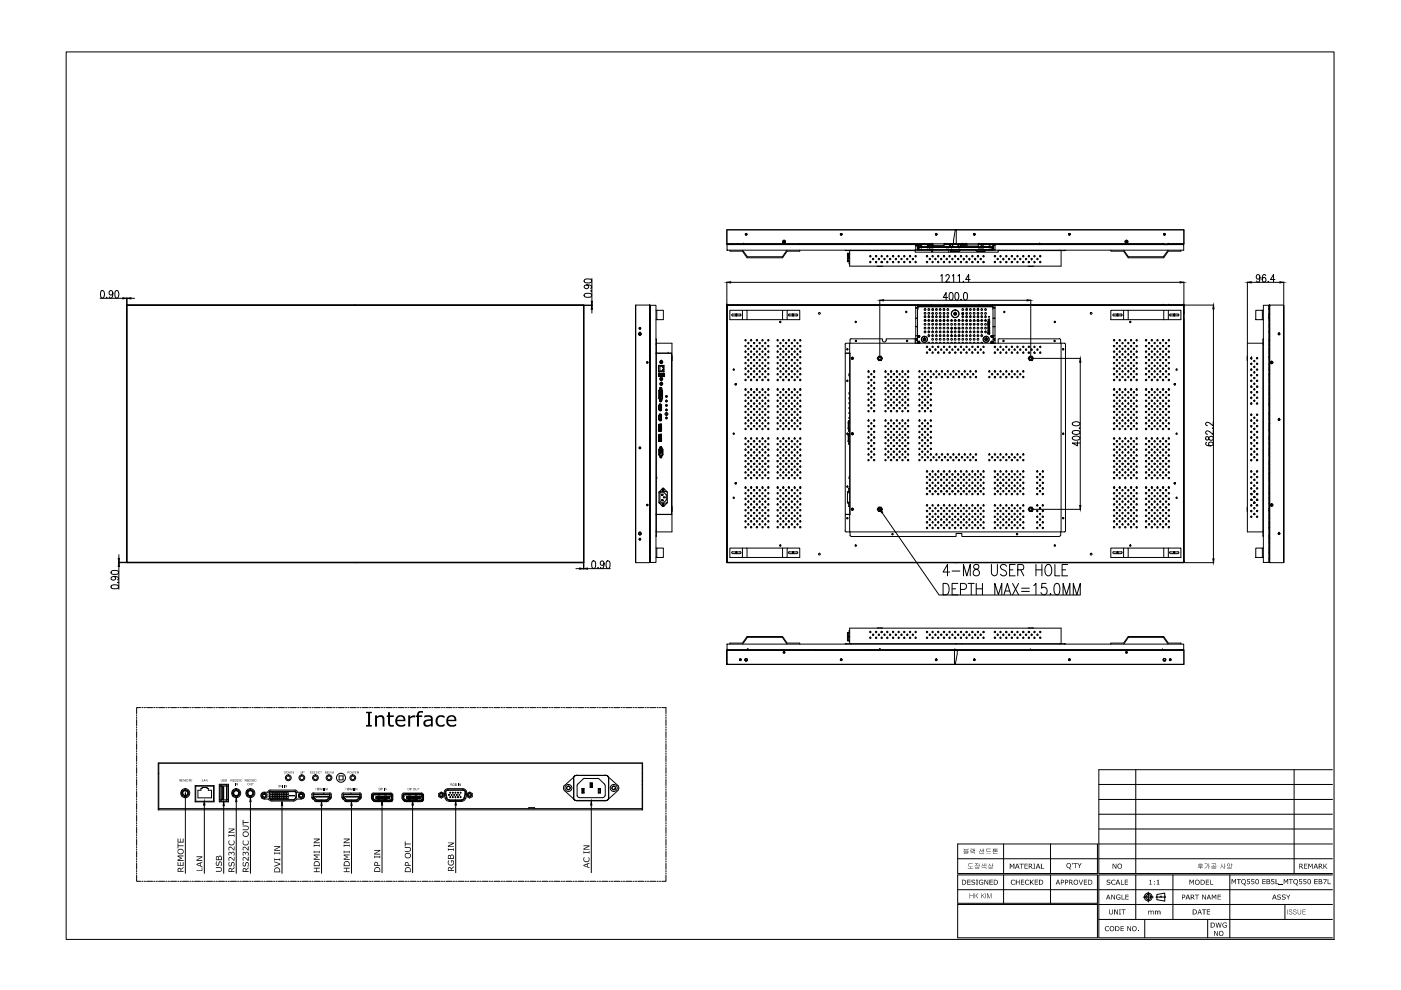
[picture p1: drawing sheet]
<svg xmlns="http://www.w3.org/2000/svg" width="297mm" height="210mm" viewBox="0 0 297 210" stroke-linecap="round" stroke-linejoin="round" font-family="sans-serif">
<!-- layer: 0 -->
<g fill="none" stroke="#000" stroke-width=".21">
<path d="M14 11h268.8v188.2h-268.8zM123.9 59.3l.6-.2a.75 .75 0 0 1 .9 .4v.1a1.03 1.03 0 0 1-1.6 0zM125.5 59.1v4.8M154.1 59.8v4.8M154.9 59.9h95.3M199.4 58.5l.3-.3v1.6M200.5 58.6a.38 .38 0 0 1 .5-.4 .38 .38 0 0 1 .2 .6l-.7 1h.9M201.9 58.5l.3-.3v1.6M203.1 58.5l.3-.3v1.6M204.2 59.7h.1zM205.7 59.3h-1l.7-1.1v1.6M251 59.8v4.8"/>
<path d="M264.5 59.8v12.9M265.3 59.9h6.1M267.1 58.8l-.1 .3a.46 .46 0 0 1-.7-.4 .46 .46 0 0 1 .7-.4l.1 .5a.78 .78 0 0 1-.5 1l-.2-.2M268.4 58.4l-.3-.2a.92 .92 0 0 0-.1 1.6 .46 .46 0 0 0 .4-.6 .46 .46 0 0 0-.7-.1l-.1 .2M268.8 59.7h.2zM270.3 59.3h-.9l.6-1.1v1.6M272.2 59.8v4.8M21.2 63.2h4.8M21.5 61.7l.1-.1a.88 .88 0 0 1 .6 .8 .88 .88 0 0 1-.6 .8 1.27 1.27 0 0 1-.1-1.5zM22.6 63v.2zM23.9 62.1l-.3 .5a.46 .46 0 0 1-.5-.6 .46 .46 0 0 1 .6-.3 1.13 1.13 0 0 1-.1 1.5l-.4-.3M24.5 61.7l.2-.1a.88 .88 0 0 1 .5 .8 .88 .88 0 0 1-.5 .8 1.27 1.27 0 0 1-.2-1.5z"/>
<path d="M26.9 63.2v1.4M26.9 63.2h.1M26.9 64.8h96.8v54.4h-96.8zM26.9 63.2v1.5M27.7 63.2h.8M123.8 64.8h1.8M123.8 64.7h1.8M123.9 62.4l.6-.2a.75 .75 0 0 1 .9 .3v.2a1.03 1.03 0 0 1-1.6 0zM124.4 60.4l.4 .2a.46 .46 0 0 1-.5 .6 .46 .46 0 0 1-.4-.6l.5-.2a.78 .78 0 0 1 1 .5l-.2 .2M125.3 61.7h.1zM125.5 64.7v.1M125.5 65.6v.8"/>
<path d="M139.6 77.5h1.2v1.3h-1.2zM139.6 79.2h1.3v.6h-1.3zM139.7 77.5v1.3M139.7 79.2v.6M139.7 79.7h.1M139.7 79.3h.1M139.8 79.8h.1M139.8 79.2v.5h.9M139.8 79.3h1M139.8 79.2h.1M139.8 79.8h.9M139.8 79.5h.1"/>
<path d="M139.8 79.4v.1v-.1M139.8 79.4h.1M139.8 79.5h.9h-.9M139.8 79.4h.9h-.9M139.9 77.7h.6l.1 .3-.1 .6h-.6zM140 76.5h.4M140.2 76.5h.1M140.7 79.4h.1M140.7 79.4v.1v-.1M140.7 79.5h.1M140.7 79.3h.1M140.7 79.8h.1"/>
<path d="M140.7 79.2h.1M140.7 77.5v1.3h-1M140.7 79.2v.5M140.7 79.7h.1M140.8 79.7h.1M140.8 79.3h.1M140.9 79.3v.4M186.5 63.6v12.3M187.3 63.7h30.5M200.9 63.1h-.9l.6-1.1v1.6M201.4 62.1l.3-.1a1.03 1.03 0 0 1 0 1.6h-.1a1.27 1.27 0 0 1-.2-1.5zM202.6 62.1l.2-.1a.88 .88 0 0 1 .5 .8 .88 .88 0 0 1-.5 .8 1.27 1.27 0 0 1-.2-1.5z"/>
<path d="M203.8 63.5v.1zM204.4 62.1l.3-.1a1.03 1.03 0 0 1 0 1.6h-.1a1.27 1.27 0 0 1-.2-1.5zM218.5 63.6v12.3M218.6 76h10.5M229 76.8v30.4M251.1 64.7h6.3M257.3 65.5v53M139.6 96.3l.3 .3M139.6 93.5l.2 .1M139.6 91.3l.5 .1M139.7 93.2h.1M139.7 93h.1"/>
<path d="M139.7 92.8h.1M139.7 92.7h.1M139.7 91h.1M139.7 90.8h.1M139.7 90.6h.1M139.7 93.4h.1M139.7 93.3h.1M139.7 93.1h.1M139.7 92.9h.1M139.7 92.6h.1M139.7 92.5h.1M139.7 92.3h.1"/>
<path d="M139.7 91.2h.1M139.7 91.1h.1M139.7 90.9h.1M139.7 90.5h.1M139.7 90.4h.1M139.7 90.3h.1M139.7 90.2h.1M139.7 93.4l.1 .1M139.7 88.1v.9l-.1-.8M139.7 91.2v.1M139.7 82.9v1.5l.1 .6M139.7 86v.9l-.1-.8"/>
<path d="M139.7 92.3v1.3M139.7 95.4v1M139.7 90.1h.1M139.7 92.2l-.1 .2M139.7 90.1l-.1 .1M139.7 88l-.1 .2M139.7 85.9l-.1 .1M139.7 92.4h.1M139.7 92.2v1.3M139.7 91.3h.1M139.7 93.5h.1M139.7 90.7h.1"/>
<path d="M139.7 92.4l.1 1.1M139.7 96.3l.2 .2M139.7 88.2v.7M139.7 91.3l.1 .1M139.7 86.1v.7M139.7 93.6h.5M139.7 90v1.4v-1.3M139.7 92.4v1M139.7 89l.1 .1M139.7 86.9l.1 .1M139.7 92.3v.1M139.7 90.1v.1"/>
<path d="M139.7 88.1v.1M139.7 86h.1M139.8 96.4h.1M139.8 95.4h.1M139.8 93.1h.1M139.8 92.7h.1M139.8 91h.1M139.8 90.9h.1M139.8 82.9h.1M139.8 93.5h.3M139.8 93.2h.1M139.8 92.5h.1"/>
<path d="M139.8 91.4h.3M139.8 90.4h.1M139.8 96.3l.1 .2M139.8 93.5h.1M139.8 88.9h.1M139.8 91.3h-.1M139.8 84.4l.1 .2M139.8 86.8h.1M139.8 92.6h.1M139.8 82.9v1.6M139.8 86.1v.7M139.8 88.2v.7"/>
<path d="M139.8 90.2v1.2M139.8 92.5v.7M139.8 90h.3M139.8 84.5h.1M139.8 92.3v.1M139.8 90.2h.1M139.8 88.1v.1M139.8 86h.1M139.8 85.9h.1M139.8 88h.1M139.8 91.4h.3zM139.8 93.5v.1"/>
<path d="M139.8 85.9h-.1M139.8 88l-.1 .1M139.8 93.6h.3M139.8 95.4v1M139.8 92.2h-.1M139.8 90.5l-.1 .1M139.8 89.1l.1 .1M139.8 89v.1M139.8 82.7l-.1 .2M139.8 85.8v.1M139.8 82.4l.3-.3 .2 .3M139.8 82.4l.4 .2 .1-.2"/>
<path d="M139.8 87h.3M139.8 89.2h.1M139.8 89.2h.3M139.8 92.5l.2 .8M139.8 92.5l.1 .6M139.8 93.3h.1M139.8 91.2h.1M139.8 84.9l.3 .3 .2-.3M139.8 85l.2-.2 .3 .2M139.8 82.4v.3M139.8 87.9h.2M139.8 85.8h.1"/>
<path d="M139.8 89l.1 .1M139.8 86.9h.1M139.9 82.7l-.1 .2M139.9 92.1h-.1M139.9 92.2h-.1M139.9 89.9l-.1 .1M139.9 90h-.1M139.9 95.2l-.2 .2M139.9 95.3l-.1 .1M139.9 88l-.1 .1M139.9 85.9l-.1 .1M139.9 86.9l-.1-.1 .1 .3"/>
<path d="M139.9 89l-.1-.1v.1M139.9 83.9h.4M139.9 83.8h.4M139.9 83.3h.4M139.9 92.7h.1M139.9 92.6h.1M139.9 92.5h.1M139.9 90.6h.1M139.9 90.4h.1M139.9 90.3h.1M139.9 93.2h.1M139.9 93.1h.1"/>
<path d="M139.9 93h.1M139.9 91.1h.1M139.9 91h.1M139.9 90.9h.1M139.9 90.8h.1M139.9 85.9h.1M139.9 84.6h.1M139.9 90l-.1 .2 .1-.2M139.9 93.3h.1M139.9 92.9h.1M139.9 92.8h.1M139.9 83.1h.4v.3h-.4z"/>
<path d="M139.9 91.2h.1M139.9 93.2v.1M139.9 90.5h.1M139.9 91v.1M139.9 92.2l-.1 .1 .1-.1M139.9 90.7h.1M139.9 89.1h.1M139.9 87h.1M139.9 82.8h.1M139.9 96.6l.3 .1M139.9 88.1h-.1M139.9 82.8h.4v.3h-.4z"/>
<path d="M139.9 83.4h.4v.6h-.4zM139.9 88h.1M139.9 91.1l-.1 .1M139.9 83.7h.4M139.9 92.1h.2M139.9 90h.2M139.9 90.3v.7M139.9 91.2h-.1M139.9 86.9v.1M139.9 85.1h.1M139.9 90.3v.2M139.9 90.3l.1 .9"/>
<path d="M139.9 85.8h-.1h.3M139.9 96.5l.4 .1M139.9 85.8h.1M139.9 82.2h.1M139.9 92.1h.1M139.9 87.8l-.1 .1h.3M139.9 87.9v.1M139.9 90h.1M139.9 85.8v.1M140 92.4h.1M140 90.3h.1M140 84.6h.3h-.3"/>
<path d="M140 84.6h.1M140 82.7h.1M140 93.3h.1M140 93.2h.1M140 93.1h.1M140 93h.1M140 92.9h.1M140 92.8h.1M140 92.7h.1M140 92.6h.1M140 92.5h.1M140 92.2h-.2"/>
<path d="M140 87h.1M140 89.2h.1M140 87.9h.1M140 85.8h.1M140 91v.1M140 91.1h.1M140 91h.1M140 90.4h.1M140 90.3v.2M140 83.1v.3M140 90.9h.1M140 90.8h.1"/>
<path d="M140 90.7h.1M140 90.6h.1M140 90.5h.1M140 90l-.3 .1M140 90.3v.9h-.1M140 82.7h.3h-.3M140 88.9v.1M140 86.8v.1M140 89.2h-.1M140 93.5h.1M140 83.4v.6M140 92.2h.1"/>
<path d="M140 89.1h.1M140 87.1h.1M140 88h.1v1.1M140 85.9h.3v1.1M140 87.8h.1M140 85.7h.1M140 88.1h.1M140 86h.1M140 92.4v1l-.1-.1M140 89h.1M140 86.9h.1M140 85.9h.1"/>
<path d="M140 96.7l.3 .2-.1 .2h-.2l-.1-.2zM140 94.7l.3 .2-.1 .2h-.2l-.1-.2zM140 82.8v.3M140 85.9v1M140 88.1v.9M140 90.5l-.1 .1M140 93.3l-.2 .1M140 92.6h-.1M140 81.2h.4M140 80.1h.4M140 92.1h.1M140 90h.1"/>
<path d="M140.1 90h-.1M140.1 91.4h-.1M140.1 84.2v.3zM140.1 92.2h.1M140.1 90h.1M140.1 91.4h.1M140.1 93.5v.1M140.1 94.7v.3M140.1 96.7v.3M140.1 93.5h.1M140.1 92.1l.2 .1v1.3l-.2 .1M140.1 89.9l.2 .2"/>
<path d="M140.1 87.8l.1 .1M140.1 85.7l.1 .1M140.1 92.2l.1 1.3M140.1 90l.1 .1M140.1 90v.1M140.1 91.3v.1M140.1 91.3h.1M140.1 93.1h.1M140.1 93h.1M140.1 92.7h.1M140.1 92.6h.1M140.1 90v1"/>
<path d="M140.1 83.1v.3M140.1 91h.1M140.1 90.9h.1M140.1 90.8h.1M140.1 90.6h.1M140.1 90.4h.1M140.1 92.3h.1M140.1 92.2h-.4M140.1 82.8v.3M140.1 83.4v.6M140.1 85.9v1.1M140.1 90v1.4"/>
<path d="M140.1 92.2v1.3M140.1 89.1h.1M140.1 87h.1M140.2 92.3h.1M140.2 90.1l-.1 .1M140.2 85.1h.1M140.2 93.6h.1M140.2 83.1v.3M140.2 93.5h.1M140.2 91.3h.1M140.2 88l-.1 1.2M140.2 85.9l-.1 1.2"/>
<path d="M140.2 82.8v.3M140.2 83.4v.6M140.2 90.1v1.2M140.2 88.5h.1M140.2 86.6h.1M140.2 82.2h.1M140.2 93.4h.1M140.2 93.5h-.1M140.2 81.2h.1M140.2 80.1h.1M140.2 95.1h-.3l-.3 .3M140.2 95.1l.3 .1 .1 1.2"/>
<path d="M140.3 95.2l.2 .2M140.3 95.2l.1 .2M140.3 95.2l-.4 .1 .4-.1M140.3 88v1.1M140.3 90.1v1.2M140.3 95.2h.1M140.3 91.3l-.2 .1M140.3 82.7v.1M140.3 82.7h.1M140.3 84.6h.1M140.3 82.4l.1 .4M140.3 85l-.1 .2h-.2l-.2-.2"/>
<path d="M140.3 84.7v.3M140.3 82.4l-.1-.2h-.2l-.2 .2M140.3 83.6h-.4M140.3 82.9l-.4 .1M140.3 82.8v1.7M140.3 84.5h.1M140.3 84.5v.1M140.3 82.8h.1M140.4 82.8v1.7M140.4 95.4h.1M140.4 95.4v1l.1-1M140.4 96.4l-.1 .1"/>
<path d="M140.4 84.5l-.1 .2M140.5 96.4l-.2 .2M140.5 82.8v1.7M140.6 96.4l-.4 .2M141.2 87.6h.2v.3h-.2zM227.4 92.7l.7-.2a.7 .7 0 0 1 .9 .5 .95 .95 0 0 1-1.7-.2zM227.4 91.4l.7-.1a.73 .73 0 0 1 .9 .3v.1a1.03 1.03 0 0 1-1.7 0zM227.4 89.6l.7-.2a.7 .7 0 0 1 .9 .5 .95 .95 0 0 1-1.7-.1zM228.4 93.6v.9l-1.1-.6h1.7M228.9 90.7v.1zM255.7 92.6a.44 .44 0 0 0 .1 .7l.4-.1a.59 .59 0 0 1 .3-.6 .59 .59 0 0 1 .7 .2 .54 .54 0 0 1-.6 .5 .54 .54 0 0 1-.4-.7zM255.8 93.8l-.2 .2a.92 .92 0 0 0 1.6 .1 .46 .46 0 0 0-.6-.4 .46 .46 0 0 0-.1 .7l.2 .1"/>
<path d="M257.1 90.7v.1zM257.2 91.3v.9l-1-.8a.38 .38 0 0 0-.6 .2 .38 .38 0 0 0 .4 .5M257.2 89.5v.8l-.7-.6-.6-.2-.3 .2v.3l.4 .3M25.1 119.2h1.8M25.1 119.3h1.7M25.2 117.6v.8M25.2 119.2v.1M123.7 119.3v1.4M123.8 119.3v1.3M125.6 119l.3-.1a1.03 1.03 0 0 1 0 1.6h-.1a1.27 1.27 0 0 1-.2-1.5zM128.1 119.4l-.4 .5a.44 .44 0 0 1-.4-.6 .44 .44 0 0 1 .7-.2l.1 .3a.86 .86 0 0 1-.5 1.1l-.3-.2M128.7 119l.3-.1a1.03 1.03 0 0 1 0 1.6h-.2a1.27 1.27 0 0 1-.1-1.5z"/>
<path d="M187 108.7l12.1 17.5h29.9M206.6 119.8a.49 .49 0 0 0 .1 .8 .78 .78 0 0 1 .9 .5 .78 .78 0 0 1-.4 1 .69 .69 0 0 1-.9-.5 .69 .69 0 0 1 .6-.9l.4-.1a.51 .51 0 0 0 .2-.5 .51 .51 0 0 0-.3-.4zM210.2 119.7v1.7a.64 .64 0 0 0 .6 .7 .64 .64 0 0 0 .7-.7v-1.7M215.2 119.7h-1.1v2.4h1.1M218.6 108h10.5M219.6 119.7v2.4M220.9 119.7v2.4M221.9 119.8l.2-.1a1.09 1.09 0 0 1 .9 1.5 .74 .74 0 0 1-.7 .9 .74 .74 0 0 1-.8-.9 1.58 1.58 0 0 1 .4-1.4zM223.7 119.7v2.4h1M226.4 119.7h-1.2v2.4h1.2M251.1 119.3h6.3M23.6 124.2l.6-.2a.69 .69 0 0 1 .9 .4v.1a.87 .87 0 0 1-1.3 .3l-.2-.1z"/>
<path d="M23.6 121.1l.6-.2a.69 .69 0 0 1 .9 .4v.1a.87 .87 0 0 1-1.3 .4l-.2-.2zM24.1 122.2l.3 .2a.45 .45 0 0 1-.4 .6 .45 .45 0 0 1-.4-.6 1.12 1.12 0 0 1 1.5 .2v.3h-.2M25 123.5h.1zM25.2 120.1v4.8M122.1 120.6h.8M123.7 120.6h.1M124.6 120.6h4.8M126.7 120.4h.1zM200 123.7h.6a1.43 1.43 0 0 1 0 2.4h-.6zM201.4 121.3h-1.4l.9-1.6v2.4M201.9 121.1h1.6M201.9 124.8h.7"/>
<path d="M203.1 123.7h-1.2v2.4h1.2M203.6 125h.8a.66 .66 0 0 0 .5-.7 .66 .66 0 0 0-.5-.6h-.8v2.4M204.3 122.1v-2.4l.7 2.4 .7-2.4v2.4M205.2 123.7h1.4M205.9 123.7v2.4M207 124.8h1.3M207 123.7v2.4M208.3 123.7v2.4M210.9 126.1v-2.4l.8 2.4 .7-2.4v2.4M212.9 126.1l.7-2.4 .7 2.4M213.1 125.3h1M213.4 120.1a.68 .68 0 0 0-.7-.5 .68 .68 0 0 0-.6 .7 1.35 1.35 0 0 0 1.1 .8 .57 .57 0 0 1 .2 .6 .57 .57 0 0 1-.4 .4h-.4l-.5-.3"/>
<path d="M214.1 120.8h.7M214.7 123.7l1.3 2.4M215.8 120.8h.8a.58 .58 0 0 0 .5-.6 .58 .58 0 0 0-.5-.5h-.8v2.4M216 123.7l-1.3 2.4M216.4 120.8l.7 1.3M216.6 124.7h1.6M216.6 125.4h1.6M219.2 124.2l.4-.5v2.4M219.6 120.8h1.3M221.8 123.7h-.9l-.1 1a.75 .75 0 0 1 1.2 .6 .75 .75 0 0 1-1.1 .7l-.2-.4M222.7 125.9v.2zM223.7 123.8l.5-.1a1.48 1.48 0 0 1 .4 1.9l-.1 .4-.5 .1a1.75 1.75 0 0 1-.3-2.3z"/>
<path d="M225.2 120.8h.7M225.4 126.1v-2.4l.7 2.4 .7-2.4v2.4M227.6 126.1v-2.4l.7 2.4 .7-2.4v2.4M29 151.6v.2M29 152.1v.2M29 152.6v1.2M29 154.1v.2M29 154.6v.3M29 155.1v1.3M29 156.6v.3M29 157.1v.3M29 157.6v1.3"/>
<path d="M29 159.2v.2M29 159.7v.2M29.8 150h-.8v1.3M30.1 150h.2M30.6 150h.2M31.1 150h1.3M32.6 150h.3M33.1 150h.3M33.6 150h1.3M35.2 150h.2M35.7 150h.2M36.2 150h1.2"/>
<path d="M37.7 150h.2M38.2 150h.3M38.7 150h1.3M40.2 150h.3M40.7 150h.3M41.2 150h1.3M42.8 150h.2M43.3 150h.2M43.8 150h1.3M45.3 150h.3M45.8 150h.3M46.3 150h1.3"/>
<path d="M47.9 150h.2M48.4 150h.2M48.9 150h1.2M50.4 150h.2M50.9 150h.3M51.4 150h1.3M52.9 150h.3M53.4 150h.3M53.9 150h1.3M55.5 150h.2M56 150h.2M56.5 150h1.3"/>
<path d="M58 150h.3M58.5 150h.3M59 150h1.3M60.6 150h.2M61.1 150h.2M61.6 150h1.2M63.1 150h.2M63.6 150h.3M64.1 150h1.3M65.6 150h.3M66.1 150h.3M66.6 150h1.3"/>
<path d="M68.2 150h.2M68.7 150h.2M69.2 150h1.3M70.7 150h.3M71.2 150h.3M71.7 150h1.3M73.3 150h.2M73.8 150h.2M74.3 150h1.2M75.8 150h.2M76.3 150h.3M76.8 150h1.3"/>
<path d="M78.3 150h.3M78.8 150h.3M79.3 150h1.3M80.9 150h.2M81.4 150h.2M81.9 150h1.3M83.4 150h.3M83.9 150h.3M84.4 150h1.3M86 150h.2M86.5 150h.2M87 150h1.2"/>
<path d="M88.5 150h.2M89 150h.3M89.5 150h1.3M91 150h.3M91.5 150h.3M92 150h1.3M93.6 150h.2M94.1 150h.2M94.6 150h1.3M96.1 150h.3M96.6 150h.3M97.1 150h1.3"/>
<path d="M98.7 150h.2M99.2 150h.2M99.7 150h1.2M101.2 150h.2M101.7 150h.3M102.2 150h1.3M103.7 150h.3M104.2 150h.3M104.7 150h1.3M106.3 150h.2M106.8 150h.2M107.3 150h1.3"/>
<path d="M108.8 150h.3M109.3 150h.3M109.8 150h1.3M111.4 150h.2M111.9 150h.2M112.4 150h1.2M113.9 150h.2M114.4 150h.3M114.9 150h1.3M116.4 150h.3M116.9 150h.3M117.4 150h1.3"/>
<path d="M119 150h.2M119.5 150h.2M120 150h1.3M121.5 150h.3M122 150h.3M122.5 150h1.3M124.1 150h.2M124.6 150h.2M125.1 150h1.2M126.6 150h.2M127.1 150h.3M127.6 150h1.3"/>
<path d="M129.1 150h.3M129.6 150h.3M130.1 150h1.3M131.7 150h.2M132.2 150h.2M132.7 150h1.3M134.2 150h.3M134.7 150h.3M135.2 150h1.3M136.8 150h.2M137.3 150h.2M137.8 150h1.2"/>
<path d="M139.3 150h.2M139.8 150h.3M140.3 150h.9v1.3M141.2 151.6v.2M141.2 152.1v.2M141.2 152.6v1.2M141.2 154.1v.2M141.2 154.6v.3M141.2 155.1v1.3M141.2 156.6v.3M141.2 157.1v.3M141.2 157.6v1.3"/>
<path d="M141.2 159.2v.2M141.2 159.7v.2M29 160.2v1.3M29 161.7v.3M29 162.2v.3M29 162.7v1.3M29 164.3v.2M29 164.8v.2M29 165.3v1.2M29 166.8v.2M29 167.3v.3M29 167.8v1.3"/>
<path d="M29 169.3v.3M29 169.8v.3M29 170.3v1.3M29 171.9v.2M29 172.4v.2M29 172.9v1.3M29 174.4v.3M29 174.9v.3M29 175.4v1.3M29 177v.2M29 177.5v.2M29 178v1.2"/>
<path d="M29 179.5v.2M33.5 161.8h102.7v9.9h-102.7zM33.5 164h.2M33.7 171.4h102.5M33.7 161.8v9.9M38.6 168.2h.1M38.6 167.6v1.2M39.3 169v16.2M41.4 166.6h4v3.4h-4zM41.4 169.9h4M41.5 169.9v-3.2h3.8v3.2M42 167.6h.6v-.4h.3v-.2h1v.2h.3v.4h.6v1.6h-2.8z"/>
<path d="M43.3 170.7v14.5M46.5 166.3h1.9v3.7h-1.9zM46.5 169.9h1.9M46.6 169.5v.1M46.6 166.7v2.8M46.7 169.6h.1M46.8 169.6l.1 .1M46.8 166.7h-.2M46.9 166.7h1.1v2.9h-1.1zM46.9 169.7v.2M46.9 166.4l-.1 .2M47 166.4h1"/>
<path d="M47.1 166.8h.3M47.1 166.8v2.6M47.1 169.5h.3M47.1 166.8v2.7M47.1 169.4h.3M47.1 169.4v.1M47.4 169.4v.1M47.4 166.8v2.6M47.4 166.8v2.7M47.4 170.8v14.4M48 166.4v.1M48 166.5l.3 .2"/>
<path d="M48 166.5h.1M48 169.7v.2M48.3 166.6v2.9M48.3 169.6l-.3 .1M48.3 169.5v.1M49.4 168.2h.1M49.4 167.6v1.2M50.1 170v15.2M52.4 168.2h.1M52.4 167.6v1.2M53.1 170v15.2M55.5 168.4l.6-.4 .5 .4v.6l-.5 .3-.6-.3"/>
<path d="M55.5 168.2v1M56 167.9a.74 .74 0 0 0-.7 .8 .74 .74 0 0 0 .7 .7M56.1 168h.7M56.1 169.4h.9M56.9 169.4l.4 .4h.3h4.6l.5-.2 .2-.2h1M57.1 169h.1M57.1 169l.1 .3-.1-.3M57.1 168v1M57.2 169.3l.4 .3M57.2 169.2l.4 .3M57.3 167.5l-.4 .2-.1 .3M57.3 167.8l-.3 .2"/>
<path d="M57.3 167.9l-.2 .1M57.3 167.8l5.3 .1zM57.3 167.5h5.3M57.4 169h.4v.3h-.4zM57.4 168.5h.4v.4h-.4zM57.4 168.1h.4v.3h-.4zM57.6 169.5h4.6M57.9 169h.4v.3h-.4zM57.9 168.5h.4v.4h-.4zM57.9 168.1h.4v.3h-.4zM58.3 169h.4v.3h-.4zM58.3 168.5h.4v.4h-.4z"/>
<path d="M58.3 168.1h.4v.3h-.4zM58.8 169h.4v.3h-.4zM58.8 168.5h.4v.4h-.4zM58.8 168.1h.4v.3h-.4zM59.3 169h.3v.3h-.3zM59.3 168.5h.3v.4h-.3zM59.3 168.1h.3v.3h-.3zM59.8 169h.3v.3h-.3zM59.8 168.5h.3v.4h-.3zM59.8 168.1h.3v.3h-.3zM59.8 170.8v14.4M60.3 169h.3v.3h-.3z"/>
<path d="M60.3 168.5h.3v.4h-.3zM60.3 168.1h.3v.3h-.3zM60.7 169h.4v.3h-.4zM60.7 168.5h.4v.4h-.4zM60.7 168.1h.4v.3h-.4zM61.4 168.7h1.1zM62.6 167.8l.2 .2M62.6 167.9l.1 .1M62.6 167.5l.2 .1 .2 .4h.9M62.6 169.2l-.4 .3M62.7 169.3l-.5 .3M62.8 169h.1"/>
<path d="M62.8 169l-.2 .3 .2-.3M62.8 168v1M63.3 168.4l.6-.4 .5 .4v.6l-.5 .3-.6-.3zM63.8 167.9a.74 .74 0 0 1 .8 .8 .74 .74 0 0 1-.8 .7M64.4 169.2h.1M64.4 168.2v.1M64.4 169v.2M66.1 168.4v.6M66.2 169.2h.1M66.4 169h.1M66.4 169l.1 .2M66.4 169l-.1 .3"/>
<path d="M66.4 168.4v1.1l-.3-.5M66.4 168.4h.1M66.4 168.4h3.5M66.5 169l.5 .5M66.5 169.5l.2 .3M66.5 169v-.5h3.4l-.1 .6M66.5 168.1v.3M66.6 169.3l.5 .4h2.2M66.6 169.2h.1M66.6 169.1h.1M66.7 169.8l.4 .2h2.2M66.8 168.9h2.9"/>
<path d="M66.8 169.9h2.8M66.8 168.9h.1M66.8 168.9l.2 .1M67 169h2.4M67 169.5l2.3 .1M68.2 170.8v14.4M68.6 168.1v.3M69.4 169.6l-.1 .1M69.6 168.9l-.2 .1M69.6 169.2l-.3 .4M69.7 169.3l-.2 .3M69.7 169.1l-.1 .2"/>
<path d="M69.8 169.3h-.1M69.8 169.1h.1M69.8 169.2l.2-.2 .1 .3M69.8 169.2h.1M69.9 168.1l.3 .2a1.31 1.31 0 0 1-.9 1.7M69.9 168.4l.1 1.1M69.9 168.1h-3.5l-.3 .3M71.9 164.5h.8v.9h-.8zM72.7 169h.1M72.7 169l-.1 .3M72.7 169l.6 .6M72.8 168.4l-.1 1.1"/>
<path d="M72.8 169.5l.3 .3M72.8 168.4h3.5M72.8 169.5l-.3-.5v-.6l.1-.3h3.7l.3 .2v.7l-.4 .5M72.9 169.2h.1M72.9 169.1l.5 .5h2.2M73 169.1h.1M73.1 169.8l.3 .2h2.2M73.2 168.9h2.8M73.2 168.9l.2 .1M73.2 169.9h2.7M73.3 169.6l2.3 .1M73.4 169h2.4"/>
<path d="M74.4 168.1v.3M74.5 170.8v14.4M75.7 169.5l-.1 .1M75.8 169.6l-.2 .1M76 168.9l-.2 .1M76.1 169.1h.1M76.1 169.1l-.4 .4M76.2 169.3l-.4 .3M76.2 169.2h.1M76.2 169l-.1 .1M76.3 169.5l-.7 .5M76.3 169v-.5h-3.4v.6"/>
<path d="M76.3 168.4h.1M76.3 169.1v.4M76.3 169l-.1 .2M76.4 169h.1M76.4 169l.1 .3M76.4 168.4v.6M78.9 169.5l.4 .3M78.9 168.7v.4M79 169.1v.5M79 169.2l.1 .1M79.1 169.3l.3 .4M79.1 168.5h.1"/>
<path d="M79.1 168.5v.7l.4 .4M79.1 168.8v.2M79.1 169.4v.3M79.1 168.7h-.1v.4h.1M79.1 168.5h2.8M79.1 169.8h3.8M79.2 168.1l-.4 .2v.3l.1 .9M79.2 168.4l-.2 .3M79.2 168.5l-.1 .1M79.2 168.1l3.9 .1 .2 .4v.9M79.2 168.4h.2M79.2 169.8l.3 .1"/>
<path d="M79.3 169.9h3.9M79.4 169.6l.1 .1M79.4 168.4h3.4M79.4 168.4v.1M79.5 169.6h.1M79.5 169.7h.1M79.5 170h3.4M79.5 169.6h3.4M79.6 169.6v.1M79.8 169.3l.1 .1M79.8 169v.3M79.8 169.3h-.1"/>
<path d="M79.9 169.1v.2M79.9 169.1h2.6M79.9 169.1v.1M79.9 169.8h.1M79.9 169.2h2.5M80 169.8h.1M80.1 169.6h1.9M80.1 169.1v.1zM80.1 169.8v.1M80.2 169h.1M80.2 168.5h.1M80.2 169.1v.1h-.2"/>
<path d="M80.2 169.8v.1M80.2 169.5v.1M80.2 169.1v.1h.2M80.3 169.1v.1zM80.3 169.8v.1M80.4 169.8v.1M80.4 169.6h.1M80.5 169h-.8h2.9M80.5 169.1v.1zM80.5 168.5h-.3M80.5 169.8h.1M80.5 168.5h.1"/>
<path d="M80.5 169.8v.1M80.6 169.2h.1M80.6 169.8v.1M80.6 169h.1M80.6 169.8h.1M80.6 169.1l-.1 .1M80.7 169.8h.1M80.7 169.8v.1M80.8 169.2h.1M80.8 169.8v.1M80.8 169.1v.1M80.9 169h.1"/>
<path d="M80.9 169.8h.1M80.9 169.1v.1h-.2M81 169.1v.1h.1M81 169.1v.1M81 170.7v14.3M81 169.2h.1M81.1 169h.1M81.1 169.7h.1M81.2 169.9h.1M81.3 169.2h.1M81.3 169.8v.1M81.3 169h.2"/>
<path d="M81.3 169.2h-.1M81.4 169.8h.1M81.4 169.8v.1M81.5 169.8h.1M81.5 169.1l.1 .1M81.5 169.2h.1M81.5 169.8v.1M81.5 168.5h.1M81.5 169.1v.1zM81.5 169.8l.1 .1M81.6 169.6h.1M81.6 169h.1"/>
<path d="M81.6 168.5l1.5 .1v.9M81.6 168.5h.1M81.7 169.1v.1h.1M81.7 169.8v.1M81.7 169.1v.1zM81.8 169.8l-.1 .1M81.8 169h.1M81.8 169.5v.1M81.8 169.8v.1M81.9 168.5h.1M81.9 169.8v.1M81.9 169.1l.1 .1z"/>
<path d="M82 169.8v.1M82 169.8h.1M82 169.2h.1M82.1 169h.1M82.1 169.2h-.2M82.1 169.8h.1M82.1 169.8v.1M82.2 169.8h.1M82.2 169.2h.1M82.2 169.8v.1M82.3 169.1v.1M82.3 169.8v.1"/>
<path d="M82.3 169h.1M82.3 169.1v.1h-.1M82.4 169.8v.1M82.5 169.3l.1 .1M82.5 169.1l-.1 .2 .2 .1M82.5 169.1v.2M82.5 169.3h-.1M82.6 169h.1M82.6 169.8v.1M82.6 168.9h-2.9l.2 .5M82.6 168.9v.4M82.8 168.3h.1"/>
<path d="M82.8 169.8l-3.3 .1M82.8 168.3h-3.4M82.8 168.4l.2 .2M82.8 168.4v.1M82.8 169.6v.2M82.9 169.8v.1M82.9 168.5v.1M82.9 168.5l-3.8 .1M82.9 169.7l-.1 .1M82.9 168.5h.1M82.9 168.6v.9M82.9 169.7v.2"/>
<path d="M82.9 168.8v.2M83 169.5l-.1 .2M83.1 168.6v1.3M83.1 169.5l-.2 .1M83.3 169.5l-.4 .4M85.4 169.5l.6 .4M85.4 169v.1M85.4 168.8v.2M85.4 168.7v.1M85.4 168.7v.4h.2M85.4 168.7h.2M85.5 169.1v.5"/>
<path d="M85.5 169.2v.1M85.6 168.6v.6l.4 .4h3.4M85.6 168.8v.2M85.6 168.5h.1M85.6 169.8h3.9M85.6 168.5h2.5M85.6 168.5v.1M85.7 168.5h3.7M85.7 168.5l-.1 .1M85.7 169.8h.1M85.7 169.9h3.9M85.9 169.7l-.3-.3v.3"/>
<path d="M85.9 169.6l.1 .1M85.9 168.4h3.4M85.9 168.4h-.4v.3M85.9 168.4v.1M85.9 169.6h.1M86 169.7l.1 .1M86 170h3.4M86.1 169.6v.2M86.2 169h2.8M86.2 169.3h.1M86.2 169v.3M86.3 169.1v.3"/>
<path d="M86.3 169.4l-.1-.5h2.9l-.1 .5M86.3 169.1v.2M86.3 169.1h2.7M86.4 169.8h.1M86.4 169.2h2.5M86.5 169.8h.1M86.5 169.2h.1M86.5 169.6h2M86.5 169.8v.1M86.6 169.8v.1M86.6 168.5h.1M86.6 169l.2-.1v.1"/>
<path d="M86.6 169.1v.1zM86.7 168.5h.1M86.7 169.5v.1M86.7 169h.1M86.7 169.8v.1M86.8 169.1v.1zM86.8 169.8v.1M86.8 169.2h.1M86.8 169h.2M86.9 169.8v.1M86.9 169.6h.1M87 168.5h.1"/>
<path d="M87 169.8h.1M87 169.2h.1M87.1 169.8l-.1 .1M87.1 169h.1M87.1 169.8h.1M87.1 169.1v.1h-.1M87.1 169.8v.1M87.2 169.8v.1M87.2 169.1l.1 .1zM87.3 169.8v.1M87.3 169.2h.1M87.3 169l.2-.1v.1"/>
<path d="M87.3 169.2h-.1M87.4 169.8v.1M87.5 169.1v.1zM87.5 170.7v14.3M87.5 169.2h.1M87.6 169.1v.1zM87.6 169.7h.1M87.6 169h.1M87.6 169.9h.1M87.7 169l-.1-.1v.1M87.7 169.2h.1M87.7 169.8v.1"/>
<path d="M87.8 169.2h.1M87.8 169.8v.1M87.8 169h.1M87.8 169.2h-.1M87.9 169.8h.1M87.9 169.8v.1M87.9 169.1l.2 .1M88 169.2h.1M88 169.8v.1M88 168.5h.1M88 169.8h.1M88 169.8l.1 .1"/>
<path d="M88.1 169.6h.1M88.1 169l.1-.1v.1M88.1 169.1v.1zM88.1 168.5h.3h-.3M88.1 168.5h.1M88.2 169h.1M88.2 169.8v.1M88.2 169.1v.1zM88.2 169.2h.1M88.3 169.1v.1zM88.3 169.8v.1M88.3 169h.1"/>
<path d="M88.4 168.5l1.2 .1v.9M88.4 168.5h.1M88.4 169.5v.1M88.4 169.8v.1M88.4 169l-.1-.1v.1M88.4 169.2h.1M88.5 169.8h.1M88.5 169.8l-.1 .1M88.5 169h.2M88.5 169.2h-.1M88.6 169.8h.1M88.6 169.8v.1"/>
<path d="M88.7 169.1v.1zM88.7 169.8h.1M88.7 169.8v.1M88.7 169.2h.1M88.8 169l.1-.1v.1M88.8 169.2h-.1M88.8 169.8v.1M88.9 169.8v.1M89 169.3h.1M89 169.1v.2M89 169.1v.3M89 169.3h-.1"/>
<path d="M89 169h.1M89 169v.3M89.1 169.8v.1M89.2 168.3h.1M89.3 169.8l-3.3 .1M89.3 168.3h-3.4M89.3 168.4l.2 .2v.9M89.3 168.4v.1M89.3 169.6v.3M89.4 168.5v.1M89.4 169.7l-.2 .1M89.4 168.5l.1 1"/>
<path d="M89.4 169.5v.1M89.4 168.5h.1M89.4 169.8v.1M89.5 168.8v.2M89.5 169.5h.1M89.5 169.7v.2M89.5 169.5l-.1 .2M89.5 169.5v.4M89.7 168.4v1.4M89.7 168.4h.1M89.8 169.5l-.4 .4M89.8 168.6l-.4-.5h-3.8l-.3 .2-.1 .3 .1 .9"/>
<path d="M89.8 168.6v.9M93 168.2l.6-.3 .5 .3v.7l-.5 .3-.6-.3zM93.1 168.6h.9M94.4 169.2a.83 .83 0 0 0 .8 .7M94.4 168.1h.1l.3 1.1h-.2zM94.6 169.2l.3 .4 .3 .1M94.7 169.1l.5 .4M95 167.4l-.5 .2-.1 .5M95 167.6a.49 .49 0 0 0-.5 .5M95 167.5l3.1 .1zM95.2 169.6h2.7v.1h-2.7zM95.2 169.9h2.7"/>
<path d="M96.6 170.7v14.3M98.1 167.4l.5 .2 .1 .5M98.1 167.6a.49 .49 0 0 1 .5 .5M98.1 167.2l.5 .2 .3 .3-.1 1.5M98.1 167.2h-3.1l-.5 .2-.3 .5 .2 1.3M98.4 169.1l-.5 .4M98.5 169.2l-.3 .4-.3 .1M98.6 168.1l-.2 1.1M98.6 168.1h.1M98.7 169.2a.83 .83 0 0 1-.8 .7M98.7 168.1l-.2 1.1h-.1M99 168.2l.6-.3 .5 .3v.7l-.5 .3-.6-.3z"/>
<path d="M99.2 168.6h.8M113.3 171.4v-.2h-1.2v.3M121.6 169.2l.1 .3 .4 .2M121.6 164.9v4.3M122.1 164.4l-.4 .3-.1 .2M122.1 164.4h6.5M122.1 169.7h6.5M125.4 170.7v14.3M128.6 164.4l.4 .3v.2M129 164.9v4.3l-.2 .4-.2 .1M130.4 167.3l-.2 .1M136.1 165.5l.1 .1"/>
<path d="M136.2 161.8v9.9M136.2 164h.1M136.2 166.3l-.1 .1M141.2 160.2v1.3M141.2 161.7v.3M141.2 162.2v.3M141.2 162.7v1.3M141.2 164.3v.2M141.2 164.8v.2M141.2 165.3v1.2M141.2 166.8v.2M141.2 167.3v.3"/>
<path d="M141.2 167.8v1.3M141.2 169.3v.3M141.2 169.8v.3M141.2 170.3v1.3M141.2 171.9v.2M141.2 172.4v.2M141.2 172.9v1.3M141.2 174.4v.3M141.2 174.9v.3M141.2 175.4v1.3M141.2 177v.2M141.2 177.5v.2"/>
<path d="M141.2 178v1.2M141.2 179.5v.2M203 178.9h29.7v6.3h-29.7zM212.8 178.9v6.3M222.7 178.9v6.3M233 178.9h49.5M233 175.8h49.5M233 172.6h49.5M233 169.5h49.5M233 166.3h49.5M282.5 163.2h-49.5v22h49.5M29 180v.3"/>
<path d="M29 180.5v1.3M29 182v.3M29 182.5v.3M29 183v1.3M29 184.6v.2M29 185.1v.2M29 185.6v1.3h.8M30.1 186.9h.2M30.6 186.9h.2M31.1 186.9h1.3M32.6 186.9h.3M33.1 186.9h.3"/>
<path d="M33.6 186.9h1.3M35.2 186.9h.2M35.7 186.9h.2M36.2 186.9h1.2M37.7 186.9h.2M38.2 186.9h.3M38.7 186.9h1.3M40.2 186.9h.3M40.7 186.9h.3M41.2 186.9h1.3M42.8 186.9h.2M43.3 186.9h.2"/>
<path d="M43.8 186.9h1.3M45.3 186.9h.3M45.8 186.9h.3M46.3 186.9h1.3M47.9 186.9h.2M48.4 186.9h.2M48.9 186.9h1.2M50.4 186.9h.2M50.9 186.9h.3M51.4 186.9h1.3M52.9 186.9h.3M53.4 186.9h.3"/>
<path d="M53.9 186.9h1.3M55.5 186.9h.2M56 186.9h.2M56.5 186.9h1.3M58 186.9h.3M58.5 186.9h.3M59 186.9h1.3M60.6 186.9h.2M61.1 186.9h.2M61.6 186.9h1.2M63.1 186.9h.2M63.6 186.9h.3"/>
<path d="M64.1 186.9h1.3M65.6 186.9h.3M66.1 186.9h.3M66.6 186.9h1.3M68.2 186.9h.2M68.7 186.9h.2M69.2 186.9h1.3M70.7 186.9h.3M71.2 186.9h.3M71.7 186.9h1.3M73.3 186.9h.2M73.8 186.9h.2"/>
<path d="M74.3 186.9h1.2M75.8 186.9h.2M76.3 186.9h.3M76.8 186.9h1.3M78.3 186.9h.3M78.8 186.9h.3M79.3 186.9h1.3M80.9 186.9h.2M81.4 186.9h.2M81.9 186.9h1.3M83.4 186.9h.3M83.9 186.9h.3"/>
<path d="M84.4 186.9h1.3M86 186.9h.2M86.5 186.9h.2M87 186.9h1.2M88.5 186.9h.2M89 186.9h.3M89.5 186.9h1.3M91 186.9h.3M91.5 186.9h.3M92 186.9h1.3M93.6 186.9h.2M94.1 186.9h.2"/>
<path d="M94.6 186.9h1.3M96.1 186.9h.3M96.6 186.9h.3M97.1 186.9h1.3M98.7 186.9h.2M99.2 186.9h.2M99.7 186.9h1.2M101.2 186.9h.2M101.7 186.9h.3M102.2 186.9h1.3M103.7 186.9h.3M104.2 186.9h.3"/>
<path d="M104.7 186.9h1.3M106.3 186.9h.2M106.8 186.9h.2M107.3 186.9h1.3M108.8 186.9h.3M109.3 186.9h.3M109.8 186.9h1.3M111.4 186.9h.2M111.9 186.9h.2M112.4 186.9h1.2M113.9 186.9h.2M114.4 186.9h.3"/>
<path d="M114.9 186.9h1.3M116.4 186.9h.3M116.9 186.9h.3M117.4 186.9h1.3M119 186.9h.2M119.5 186.9h.2M120 186.9h1.3M121.5 186.9h.3M122 186.9h.3M122.5 186.9h1.3M124.1 186.9h.2M124.6 186.9h.2"/>
<path d="M125.1 186.9h1.2M126.6 186.9h.2M127.1 186.9h.3M127.6 186.9h1.3M129.1 186.9h.3M129.6 186.9h.3M130.1 186.9h1.3M131.7 186.9h.2M132.2 186.9h.2M132.7 186.9h1.3M134.2 186.9h.3M134.7 186.9h.3"/>
<path d="M135.2 186.9h1.3M136.8 186.9h.2M137.3 186.9h.2M137.8 186.9h1.2M139.3 186.9h.2M139.8 186.9h.3M141.2 185.6v1.3h-.9M141.2 180v.3M141.2 180.5v1.3M141.2 182v.3M141.2 182.5v.3M141.2 183v1.3"/>
<path d="M141.2 184.6v.2M141.2 185.1v.2M203 185.5h29.7v6h-29.7zM203 191.8h29.7v7h-29.7zM212.8 185.5v6M222.7 185.5v6M233 194.9h49.5M240.8 185.5v9.4M248.7 185.5v9.4M272.4 191.8v3.1M282.5 185.5h-49.5v13.3h49.5"/>
<circle cx="140.2" cy="76.8" r=".19"/>
<circle cx="140.2" cy="76.8" r=".32"/>
<circle cx="140.2" cy="76.8" r=".23"/>
<circle cx="155.6" cy="78.4" r=".15"/>
<circle cx="173.7" cy="66.4" r=".19"/>
<circle cx="192.1" cy="66.1" r=".15"/>
<circle cx="212.9" cy="66.1" r=".15"/>
<circle cx="231.3" cy="66.4" r=".19"/>
<circle cx="249.5" cy="78.4" r=".15"/>
<circle cx="139.9" cy="96" r=".02"/>
<circle cx="139.9" cy="95.9" r=".02"/>
<circle cx="139.9" cy="96.2" r=".02"/>
<circle cx="139.9" cy="95.5" r=".02"/>
<circle cx="139.9" cy="95.7" r=".02"/>
<circle cx="140.1" cy="96.1" r=".02"/>
<circle cx="140.1" cy="95.9" r=".02"/>
<circle cx="140.1" cy="95.4" r=".02"/>
<circle cx="140.1" cy="95.6" r=".02"/>
<circle cx="140.1" cy="95.8" r=".02"/>
<circle cx="140.1" cy="96.8" r=".15"/>
<circle cx="140.1" cy="94.8" r=".15"/>
<circle cx="140.1" cy="84.9" r=".15"/>
<circle cx="140.1" cy="82.4" r=".15"/>
<circle cx="140.1" cy="96.8" r=".11"/>
<circle cx="140.1" cy="94.8" r=".11"/>
<circle cx="140.1" cy="84.9" r=".11"/>
<circle cx="140.1" cy="82.4" r=".11"/>
<circle cx="140.2" cy="80.4" r=".19"/>
<circle cx="140.2" cy="81.4" r=".19"/>
<circle cx="140.2" cy="81.4" r=".32"/>
<circle cx="140.2" cy="80.4" r=".32"/>
<circle cx="140.2" cy="80.4" r=".23"/>
<circle cx="140.2" cy="81.4" r=".23"/>
<circle cx="140.2" cy="95.5" r=".02"/>
<circle cx="140.2" cy="95.9" r=".02"/>
<circle cx="140.2" cy="96" r=".02"/>
<circle cx="140.2" cy="96.2" r=".02"/>
<circle cx="140.2" cy="95.7" r=".02"/>
<circle cx="141.3" cy="86" r=".19"/>
<circle cx="141.3" cy="85" r=".19"/>
<circle cx="141.3" cy="84.1" r=".19"/>
<circle cx="141.3" cy="88.6" r=".19"/>
<circle cx="141.3" cy="86.9" r=".19"/>
<circle cx="141.3" cy="87.8" r=".32"/>
<circle cx="141.3" cy="85" r=".15"/>
<circle cx="141.3" cy="86" r=".15"/>
<circle cx="141.3" cy="86.9" r=".15"/>
<circle cx="141.3" cy="84.1" r=".15"/>
<circle cx="141.3" cy="88.6" r=".15"/>
<circle cx="155.6" cy="92" r=".15"/>
<circle cx="156" cy="81.5" r=".15"/>
<circle cx="249.1" cy="81.5" r=".15"/>
<circle cx="249.5" cy="92" r=".15"/>
<circle cx="155.6" cy="105.6" r=".15"/>
<circle cx="156" cy="102.5" r=".15"/>
<circle cx="173.7" cy="117.5" r=".19"/>
<circle cx="231.3" cy="117.5" r=".19"/>
<circle cx="249.1" cy="102.5" r=".15"/>
<circle cx="249.5" cy="105.6" r=".15"/>
<circle cx="39.3" cy="168.2" r=".95"/>
<circle cx="39.3" cy="168.2" r=".74"/>
<circle cx="39.3" cy="168.2" r=".57"/>
<circle cx="39.3" cy="168.2" r=".53"/>
<circle cx="50.1" cy="168.2" r=".95"/>
<circle cx="50.1" cy="168.2" r=".74"/>
<circle cx="50.1" cy="168.2" r=".57"/>
<circle cx="50.1" cy="168.2" r=".53"/>
<circle cx="53.1" cy="168.2" r=".95"/>
<circle cx="53.1" cy="168.2" r=".74"/>
<circle cx="53.1" cy="168.2" r=".53"/>
<circle cx="53.1" cy="168.2" r=".57"/>
<circle cx="56" cy="168.7" r=".32"/>
<circle cx="56" cy="168.7" r=".4"/>
<circle cx="61.1" cy="164.9" r=".61"/>
<circle cx="61.1" cy="164.9" r=".4"/>
<circle cx="63.8" cy="168.7" r=".4"/>
<circle cx="63.8" cy="168.7" r=".32"/>
<circle cx="64" cy="164.9" r=".61"/>
<circle cx="64" cy="164.9" r=".4"/>
<circle cx="66.9" cy="164.9" r=".61"/>
<circle cx="66.9" cy="164.9" r=".4"/>
<circle cx="69.8" cy="164.9" r=".61"/>
<circle cx="69.8" cy="164.9" r=".4"/>
<circle cx="72.3" cy="164.9" r=".95"/>
<circle cx="74.8" cy="164.9" r=".61"/>
<circle cx="74.8" cy="164.9" r=".4"/>
<circle cx="93.5" cy="168.6" r=".32"/>
<circle cx="93.5" cy="168.6" r=".4"/>
<circle cx="95.2" cy="168.6" r=".11"/>
<circle cx="95.5" cy="169" r=".11"/>
<circle cx="95.5" cy="168.1" r=".11"/>
<circle cx="95.8" cy="168.6" r=".11"/>
<circle cx="96" cy="169" r=".11"/>
<circle cx="96" cy="168.1" r=".11"/>
<circle cx="96.3" cy="168.6" r=".11"/>
<circle cx="96.6" cy="168.1" r=".11"/>
<circle cx="96.6" cy="169" r=".11"/>
<circle cx="96.9" cy="168.6" r=".11"/>
<circle cx="97.1" cy="169" r=".11"/>
<circle cx="97.1" cy="168.1" r=".11"/>
<circle cx="97.4" cy="168.6" r=".11"/>
<circle cx="97.7" cy="169" r=".11"/>
<circle cx="97.7" cy="168.1" r=".11"/>
<circle cx="99.6" cy="168.6" r=".4"/>
<circle cx="99.6" cy="168.6" r=".32"/>
<circle cx="120.5" cy="167.1" r=".36"/>
<circle cx="130.1" cy="167.1" r=".36"/>
</g>
<!-- layer: 7 -->
<path d="M240.8 163.2v22M274.4 163.2v22M203 182.1h29.7M203 188.6h29.7M233 182.1h49.5M233 188.6h49.5M233 191.8h49.5M242.7 194.9v3.9M256 194.9v3.9M260.7 185.5v13.3" fill="none" stroke="#000" stroke-width=".21"/>
<!-- layer: 8ǐ -->
<g fill="#000">
<path d="M77.6 150.9h1.2v.3h-.3v2.5h.3v.4h-1.2v-.4h.4v-2.5h-.4zM79.5 151.7h.4v.2l.6-.3 .8 .2 .2 .5v1.8h-.4v-1.7a.69 .69 0 0 0-1.2-.1v1.8h-.4zM82.3 151h.4v.7h.8v.3h-.8v1.3a.5 .5 0 0 0 .8 .4v.3l-.3 .1h-.6l-.2-.3-.1-1.8h-.3v-.3h.3zM86.5 151.7h.5v.3l.6-.3h.4v.4h-.6l-.4 .3v1.7h-.5zM88.5 151l.5-.3 .7 .1v.3h-.3a.46 .46 0 0 0-.5 .1 .46 .46 0 0 0-.1 .5h.7v.3h-.7v2.1h-.4v-2.1h-.2v-.3h.2zM92.6 152l.6-.4 1 .2v.5l-.4-.3h-.5l-.3 .1-.2 .6v.6l.3 .4 .6 .1 .5-.3v.4l-1 .2-.6-.4-.3-1zM37.6 178.8h.2v.4h1.1v.2h-1.1v.5h-.2zM37.6 177.8h.2v.7h.4v-.7h.1v.7h.4v-.7h.2v.8h-1.3zM48.5 178.2h.2l-.1 .6 .3 .3 .6-.2 .1-.4-.2-.3h.2l.2 .4-.1 .4-.4 .2h-.6l-.3-.3zM48.5 179.6l.5-.1 .6 .6v-.6h.1v.8h-.2l-.5-.6a.3 .3 0 0 0-.4 .2 .3 .3 0 0 0 .1 .4l-.3-.1zM48.4 176.9l.2 .2h1l.1-.2v.5l-.1-.2h-1l-.2 .2zM48.4 175.7h1.3v.2l-1.1 .6h1.1v.1h-1.3v-.2l1.1-.6h-1.1z"/>
<path d="M51.4 173.8h.2v.5h1.1v.2h-1.1v.4h-.2zM51.4 175l1.1 .1 .3 .4-.1 .4-.3 .1h-1v-.1h1l.1-.2a.32 .32 0 0 0 0-.4 .32 .32 0 0 0-.3-.1h-.8zM51.5 178.2h.2l-.1 .6 .3 .3 .6-.2 .1-.4-.2-.3h.2l.1 .8-.4 .2h-.6l-.3-.3zM51.5 179.7l.5-.2 .5 .6v-.6h.2v.8h-.2l-.5-.5a.31 .31 0 0 0-.4 0 .31 .31 0 0 0 .1 .5l-.3-.1zM58.1 179.4h1.3v.2l-1.1 .6h1.1v.2h-1.3v-.3l1.1-.5h-1.1zM66.5 179.1l.1 .1h1.1l.1-.1v.4l-.1-.1h-1.1l-.1 .1zM66.5 177.8h1.3v.2l-1.2 .6h1.2v.2h-1.3v-.3l1-.5h-1zM72.9 179.1l.1 .1h1l.1-.1v.4l-.1-.1h-1l-.1 .1zM72.9 177.8h1.2v.2l-1.1 .6h1.1v.2h-1.2v-.3l1-.5h-1zM85.8 178.4h.2v.5h1.1v.1h-1.1v.5h-.2zM85.8 179.6h1l.3 .4v.3l-.2 .3h-1.1v-.2h.9a.3 .3 0 0 0 .3-.4 .3 .3 0 0 0-.4-.2h-.8zM95 179.9l.1 .1h1l.1-.1v.5l-.1-.2h-1l-.1 .2z"/>
<path d="M95 178.6h1.2v.3l-1.1 .6h1.1v.1h-1.2v-.3l1-.5h-1zM123.7 179.2h1.3v.3l-1.2 .5h1.2v.2h-1.3v-.3l1-.5h-1zM37.6 182.8h.2v.7h.4v-.7h.1v.7h.4v-.7h.2v.8h-1.3zM37.6 181.4h1.3v.2h-1.1l.8 .3v.1l-.8 .4h1.1v.1h-1.3v-.2l.8-.4-.8-.2zM41.7 184.5h1.1v-.6h.1v.8h-1.2zM41.7 181.6h1.2v.2l-1.1 .6h1.1v.1h-1.2v-.2l1-.6h-1zM45.8 183.9h.8l.4 .2-.1 .6-1.1 .1v-.1h.7a.32 .32 0 0 0 .4-.4 .32 .32 0 0 0-.4-.3h-.7zM45.8 182.7h.2l-.1 .3a.27 .27 0 0 0 0 .3 .27 .27 0 0 0 .4 .1 .27 .27 0 0 0 0-.4 .42 .42 0 0 1 .6-.3 .42 .42 0 0 1 .1 .7v.2h-.2l.1-.5a.26 .26 0 0 0-.3-.3 .26 .26 0 0 0-.1 .4l-.2 .4a.55 .55 0 0 1-.5-.3 .55 .55 0 0 1 0-.6zM48.5 180.7l.3-.1 .2 .2 .1-.2h.4l.3 .3-.1 .5h-.2v-.2a.27 .27 0 0 0 0-.4 .27 .27 0 0 0-.4 .3h-.1a.24 .24 0 0 0-.2-.3 .24 .24 0 0 0-.3 .1 .24 .24 0 0 0 .1 .3l.1 .2h-.2zM48.5 182.8h.2l-.1 .3a.26 .26 0 0 0 0 .4 .26 .26 0 0 0 .4 0 .26 .26 0 0 0 0-.4l.2-.3h.3l.2 .1 .1 .4-.1 .4h-.3l.2-.4a.27 .27 0 0 0 0-.3 .27 .27 0 0 0-.4 0 .27 .27 0 0 0 0 .3l-.2 .3-.4 .1-.2-.3zM48.5 181.8l.5-.1 .6 .6v-.6h.1v.8h-.2l-.5-.6a.3 .3 0 0 0-.4 .2 .3 .3 0 0 0 .1 .4l-.3-.1zM51.5 180.7l.3-.1 .2 .2 .3-.2a.5 .5 0 0 1 .4 .3 .5 .5 0 0 1 0 .5h-.2l.1-.2a.28 .28 0 0 0-.2-.4 .28 .28 0 0 0-.3 .3h-.1a.23 .23 0 0 0-.1-.3 .23 .23 0 0 0-.3 .1 .23 .23 0 0 0 0 .3l.1 .2h-.2z"/>
<path d="M51.5 182.8h.2l-.1 .5a.25 .25 0 0 0 .3 .2 .25 .25 0 0 0 .1-.4l.2-.3h.3l.2 .2v.6l-.3 .1 .2-.4a.26 .26 0 0 0-.3-.4 .26 .26 0 0 0-.1 .4l-.1 .1a.4 .4 0 0 1-.6 .2 .4 .4 0 0 1-.1-.6zM51.5 181.9l.5-.2 .5 .6v-.6h.2v.8h-.2l-.5-.5a.31 .31 0 0 0-.4 0 .31 .31 0 0 0 .1 .5l-.3-.1zM58.1 182.6l1.3 .5v.2l-1.3 .5v-.2l1.1-.4-1.1-.4zM58.1 182l.2 .2h1l.1-.2v.5l-.1-.2h-1l-.2 .2zM58.1 180.7l.2 .1h1l.1-.1v.4l-.1-.1h-1l-.2 .1zM66.5 184h1.3v.2h-.6v.5h.6v.2h-1.3v-.2h.5v-.5h-.5zM66.5 181.2h1.3v.2h-1.1l.8 .3-.8 .4h1.1v.2h-1.3v-.2l.7-.4-.7-.3zM66.5 180.4l.1 .2h1.1l.1-.2v.5l-.1-.2h-1.1l-.1 .2zM72.9 184h1.2v.2h-.6v.5h.6v.2h-1.2v-.2h.5v-.5h-.5zM72.9 181.2h1.2v.2h-1.1l.8 .3-.8 .4h1.1v.2h-1.2v-.2l.7-.4-.7-.3zM72.9 180.4l.1 .2h1l.1-.2v.5l-.1-.2h-1l-.1 .2zM79.3 181.4l.2 .2h1l.1-.2v.5l-.1-.1h-1l-.2 .1z"/>
<path d="M79.3 180.2h1.3v.2l-1.1 .6h1.1v.2h-1.3v-.3l1.1-.5h-1.1zM95.1 182.4h.2l-.2 .7 .3 .2h.4l.3-.3v-.4h-.4v.3h-.1v-.5h.6v.9l-.3 .2h-.7l-.3-.5zM123.8 181.8h.2l-.2 .2 .1 .5 .7 .1 .3-.3-.2-.5h.2v.8l-.3 .2-.7-.1-.2-.4zM123.7 180.5l.1 .1h1.1l.1-.1v.5l-.1-.2h-1.1l-.1 .2zM205.6 189.4l.1 .5h.6l.1-.5-.1 1.1v-.6h-.6l-.1 .6zM205.1 186.5h.7v.1h-.6v.3h.6v.2h-.6v.4h.6v.1h-.7zM206.6 189.4l.1 .6 .7-.6-.4 .5 .4 .6-.5-.6-.3 .6zM206 186.7l.6-.2 .1 .2-.2-.1a.21 .21 0 0 0-.3 .1 .21 .21 0 0 0 .1 .3h.1a.3 .3 0 0 1 .4 .3 .3 .3 0 0 1-.4 .3l-.4-.1v-.2l.3 .2a.24 .24 0 0 0 .3-.1 .24 .24 0 0 0-.1-.3 .24 .24 0 0 0-.3 0l-.2-.2zM206.9 186.5h.5l-.2 .1v.9l.2 .1h-.5l.2-.1v-.9zM208 189.4l.1 .6 .7-.6-.4 .5 .4 .6-.5-.6-.3 .6zM207.6 186.7l.3-.2 .6 .1v.2l-.6-.2-.2 .4v.4l.3 .1h.3v-.3h-.3v-.1h.5v.4l-.4 .1-.4-.1-.2-.3zM209 189.4v1.1z"/>
<path d="M209.3 189.4h.2l.3 1 .4-1v1.1l-.1-.9-.3 .9-.4-.9-.1 .9zM208.7 186.5h.2l.5 .9v-.9h.1v1.1h-.1l-.6-1v1h-.1zM209.8 186.5h.7v.1h-.6v.3h.6v.2h-.6v.4h.6v.1h-.7zM214.1 183.1h.2l.3 .6 .3-.6h.2v1.1h-.2v-.9l-.3 .6-.3-.6v.9h-.2zM214.4 186.7l.2-.2 .6 .1v.2l-.6-.2-.1 .3 .1 .5 .3 .1 .3-.2v.2l-.4 .1-.4-.2zM215.4 186.5h.1v.4h.5v-.4h.2v1.1h-.2v-.5h-.5v.5h-.1zM216.2 183.1h.9v.2h-.4v.9h-.2v-.9h-.3zM216.5 186.5h.6v.1h-.5v.3h.5v.2h-.5v.4h.5v.1h-.6zM217.2 183.1h.7v.2h-.5v.3h.5h-.5v.5h.5v.1h-.7zM217.4 186.7l.2-.2 .6 .1v.2l-.6-.2-.1 .3 .1 .5 .3 .1 .3-.2v.2l-.4 .1-.4-.2zM218.4 186.5h.1v.6l.5-.6h.2l-.4 .5 .4 .6-.6-.5-.1 .5h-.1zM219.1 183.1h.4l-.2 .1v.9l.2 .1h-.4l.1-.1v-.9z"/>
<path d="M219.4 186.5h.7v.1h-.6v.3h.6v.2h-.6v.4h.6v.1h-.7zM220.7 183.1h.2v1h.5v.1h-.7zM227.3 183h.1v.3zM227.6 183h.8v.1h-.3v1h-.2v-1h-.3zM228.4 183h.2l.3 .5 .3-.5h.1l-.3 .6v.5h-.2v-.5zM228.7 186.5h.1l.4 1 .3-1h.1l-.4 1.1h-.1zM229.8 186.5h.7v.1h-.6v.3h.6v.2h-.6v.4h.6v.1h-.7zM234.4 196.5l.2-.2 .5 .1v.2l-.5-.1-.2 .2 .1 .6 .6-.1v.2h-.5l-.2-.1-.2-.5zM234.7 186.6h.7v.1l-.2-.1a.21 .21 0 0 0-.3 .1 .21 .21 0 0 0 .1 .3h.2a.33 .33 0 0 1 .2 .5 .33 .33 0 0 1-.6 .1l-.2-.1v-.2l.4 .2a.23 .23 0 0 0 .3-.3 .23 .23 0 0 0-.4-.1l-.2-.1zM235.1 192.8h.2l.1 1h.3l.1-.2v-.8h.1v.7a.4 .4 0 0 1-.4 .4 .4 .4 0 0 1-.4-.4zM235.6 189.7h.2l.5 .8v-.8h.1v1h-.2l-.5-.9v.9h-.1zM235.7 186.7l.2-.2 .6 .1v.2l-.6-.2-.1 .3 .1 .5 .3 .1 .3-.2-.1 .2-.3 .1-.4-.2z"/>
<path d="M235.9 183.1h.2l.5 .9v-.9h.1v1.1h-.2l-.5-1v1h-.1zM236.2 192.8h.2l.5 .9v-.9h.1v1.1h-.2l-.4-1v1h-.2zM236.7 189.9l.3-.2h.5v.2l-.5-.1-.2 .2 .1 .5 .4 .1 .1-.3h-.3v-.1h.4v.5h-.6l-.3-.3zM237.3 192.8h.4l-.2 .1v.9l.2 .1h-.4l.1-.1v-.9zM237.6 196.4h.7v.1h-.6v.3h.6v.1h-.6v.4h.6v.1h-.7zM237.7 186.5h.1v1h.5v.1h-.6zM237.8 189.7h.1v.9h.6v.1h-.7zM237.8 192.8h.8v.2h-.3v.9h-.2v-.9h-.3zM238.5 186.5h.7v.1h-.6v.3h.6v.2h-.6v.4h.6v.1h-.7zM238.6 189.7h.7v.1h-.6v.3h.6v.1h-.6v.4h.6v.1h-.7zM239 196.4h.2l.5 .8v-.8h.1v1h-.2l-.5-.9v.9h-.1zM241.2 197.2h.2v.2h-.2z"/>
<path d="M243.7 186.7l.3-.2v1l.3 .1h-.6l.2-.1v-.7zM243.5 193.1h.7a.26 .26 0 0 1 .3 0 .26 .26 0 0 1 .1 .3v.5h-.1v-.5a.19 .19 0 0 0-.2-.2 .19 .19 0 0 0-.2 .2v.5h-.1l-.1-.7-.3 .1v.6h-.1zM245.3 186.7l.3-.2v1l.2 .1h-.5l.2-.1v-.7zM244.9 193.1h.7a.22 .22 0 0 1 .3 0 .22 .22 0 0 1 .1 .2l.1 .6h-.2v-.5a.2 .2 0 0 0-.2-.2 .2 .2 0 0 0-.2 .1v.6h-.1l-.1-.7-.3 .1v.6h-.1zM252.2 186.5h.2l.3 .6 .3-.6h.1v1.1h-.1v-.9l-.3 .6-.4-.6v.9h-.1zM253.3 189.7h.9v.1h-.4v.9h-.1v-.9h-.4zM254.9 189.7h.2l.4 .8v-.8h.2v1h-.2l-.5-.9v.9h-.1zM254.9 192.8h.8v.2h-.3v.9h-.2v-.9h-.3zM255.7 186.5h.6v.1h-.5v.3h.5v.2h-.5v.4h.5v.1h-.6zM255.9 192.8h.7v.2h-.6v.3h.6v.1h-.6v.4h.6v.1h-.7zM256.6 186.5h.1v1h.5v.1h-.6zM256.9 189.7h.2l.3 .5 .3-.5h.2v1h-.2v-.9l-.3 .7-.3-.7v.9h-.2z"/>
<path d="M257.4 197.4h.2l.5 .8v-.8h.1v1h-.2l-.5-.9v.9h-.1zM258.2 189.7h.6v.1h-.5v.3h.5v.1h-.5v.4l.5 .1h-.6zM257.7 195.6h.2l.2 .9 .2-.9h.2l.2 .9 .2-.9h.1l-.2 1.1h-.2l-.2-.9-.2 .9h-.2zM259.2 195.8l.4-.2 .5 .1v.2l-.5-.2-.3 .3v.4l.3 .2 .4-.1v-.2h-.3v-.2h.4v.5h-.8l-.1-.3zM261.1 186.4h.2l.3 .6 .3-.6h.2v1.1h-.2v-.9l-.3 .6-.3-.6v.9h-.2zM262.2 186.4h.9v.1h-.4v1h-.1v-1h-.4zM264.4 186.4h.6v.1h-.4v.3l.4 .1-.1 .5a.35 .35 0 0 1-.6-.1h.1a.27 .27 0 0 0 .4 0 .27 .27 0 0 0 0-.4 .27 .27 0 0 0-.4 0zM265.3 186.4h.7v.1h-.6v.3h.2a.36 .36 0 0 1 .3 .5 .36 .36 0 0 1-.6 .1v-.1l.3 .1a.21 .21 0 0 0 .2-.3 .21 .21 0 0 0-.2-.2h-.3zM267.6 186.4h.7v.1h-.5v.3h.5v.1h-.5v.4h.5v.2h-.7zM269.6 186.4h.6v.1h-.5l.1 .3a.37 .37 0 0 1 .4 .5 .37 .37 0 0 1-.6 .1l-.1-.1 .3 .1a.26 .26 0 0 0 .2-.4 .26 .26 0 0 0-.4-.1zM270.4 186.4h.2v.9h.5v.2h-.7zM270.9 189.7h.6v.2l-.1-.1a.26 .26 0 0 0-.3-.1 .26 .26 0 0 0-.1 .4 .26 .26 0 0 0 .3 .1 .37 .37 0 0 1 .1 .5 .37 .37 0 0 1-.5 0l-.1-.2 .2 .1a.21 .21 0 0 0 .3 .1 .21 .21 0 0 0 .1-.3 .21 .21 0 0 0-.2-.1l-.4-.2z"/>
<path d="M271.1 187.6l.9 .1zM271.8 189.8l.5-.1h.3l-.1 .2a.24 .24 0 0 0-.4-.2 .24 .24 0 0 0 0 .4l.2 .1a.33 .33 0 0 1 .2 .4 .33 .33 0 0 1-.5 .2l-.2-.1v-.2l.2 .1a.24 .24 0 0 0 .3 0 .24 .24 0 0 0 .1-.3 .24 .24 0 0 0-.4-.1h-.2zM272.9 192.8l.1 1.1zM272.2 186.4h.1l.3 .6 .3-.6h.2v1.1h-.1v-.9l-.3 .6-.4-.6v.9h-.1zM272.7 189.7l.4 .5 .3-.5h.2l-.4 .6v.4h-.1v-.4zM273.4 192.9l.1-.1a.25 .25 0 0 1 .3 0 .25 .25 0 0 1 .1 .3l-.1-.2a.25 .25 0 0 0-.4 0 .25 .25 0 0 0 0 .3 .25 .25 0 0 0 .3 .1l.2 .1a.3 .3 0 0 1-.2 .5 .3 .3 0 0 1-.3-.4 .26 .26 0 0 0 .2 .4 .26 .26 0 0 0 .3-.3 .26 .26 0 0 0-.3-.2l-.1-.1a.26 .26 0 0 1-.2-.1 .26 .26 0 0 1 .1-.3zM273.2 186.4h.9v.1h-.4v1h-.1v-1h-.4zM274.2 192.9l.5-.1 .2 .3-.2-.1a.21 .21 0 0 0-.4-.1 .22 .22 0 0 0 .2 .4h.2a.3 .3 0 0 1 .1 .4 .3 .3 0 0 1-.3 .2 .3 .3 0 0 1-.3-.4 .26 .26 0 0 0 .2 .4 .26 .26 0 0 0 .3-.2 .26 .26 0 0 0-.1-.3l-.4-.2zM275.1 192.8l.3 1a.26 .26 0 0 0 .3 0 .26 .26 0 0 0 .1-.3l.1-.7-.1 1-.2 .1-.4-.1zM275.4 186.4h.7v.1h-.5v.3l.5 .1v.4l-.2 .2h-.5v-.2l.3 .1a.27 .27 0 0 0 .2-.4 .27 .27 0 0 0-.4-.1zM276.2 192.9h.6h-.6v.4h.6l-.6 .1v.4l.6 .1-.6-.1zM276.4 186.4h.6v.1h-.5v.3h.1a.37 .37 0 0 1 .3 .6 .37 .37 0 0 1-.6 0v-.1h.5a.21 .21 0 0 0 .1-.2 .21 .21 0 0 0-.3-.2h-.2z"/>
<path d="M276.5 183.1h.7v.2h-.6v.3h.6h-.6v.5h.6v.1h-.7zM277.4 183.1h.2l.2 .6 .3-.6h.2v1.1h-.1v-.9l-.3 .6-.4-.6v.9h-.1zM278.7 186.4h.7v.1h-.6v.3h.6v.1h-.6v.4h.6v.2h-.7zM280.6 186.4h.7l-.5 1.1h-.2l.5-1h-.5zM280.6 183.1h.1v.6l.5-.6h.2l-.5 .5 .5 .6-.5-.5-.2 .5h-.1zM281.5 186.4h.1v.9h.6v.2h-.7z"/>
<path d="M84 152l.6-.4h.7l.5 .4 .2 .9h-1.8v.2l.2 .4 .5 .3 .5-.1 .5-.2v.4l-1.2 .2-.7-.4-.2-.7zM84.6 152l-.4 .6h1.4l-.1-.3-.3-.3z"/>
<path d="M90 151.7l1.1-.1 .5 .3 .2 .3v1.9h-.4l-.1-.3-.3 .3h-.7l-.5-.3v-.7l.1-.3 1-.3a.31 .31 0 0 0 .3 0 .31 .31 0 0 0 .1-.3l-.3-.2-1 .1zM90.3 153l-.1 .2a.63 .63 0 0 0 .5 .6 .63 .63 0 0 0 .7-.3v-.7z"/>
<path d="M94.8 152l.6-.4h.7l.5 .4 .1 .9h-1.7v.2l.1 .3 .5 .4 .6-.1 .5-.2v.4l-1.2 .2-.6-.3-.3-.6v-.7zM95.3 152l-.3 .6h1.4l-.3-.6z"/>
<path d="M51.7 176.4l.6-.1 .4 .2 .1 .4-.3 .4-.4 .2-.6-.3-.1-.6zM51.7 176.6l-.1 .4 .1 .2h.6l.2-.1v-.6l-.6-.1z"/>
<path d="M205.7 180h.4v.2l-.4 .1 .1 .3 .5-.1h-.5v-.2h.3l.1-.3zM206.4 179.9l-.1 .6 .3-.2 .1 .3v-.7l-.1 .4h-.2zM205.8 180.7l.8 .1 .1 .3-.1-.4z"/>
<path d="M209.2 180v.6h.9l-.9-.1v-.5h.8zM209 180.9l1.2 .1z"/>
<path d="M37.7 180.5a.63 .63 0 0 1 1.2 0 .63 .63 0 0 1-1.2 0zM37.9 180.3v.5l.3 .2 .5-.2 .1-.4-.2-.2z"/>
<path d="M37.7 184.1l.3-.1 .4 .3 .5-.5v.2l-.5 .4v.3h.5v.1h-1.3zM37.9 184.2l-.1 .5h.5l-.1-.4z"/>
<path d="M41.7 183.2l1.2-.5v.2l-.3 .1v.6l.3 .1v.2l-1.2-.5zM41.8 183.3l.6 .2v-.4z"/>
<path d="M45.9 181.6l.3-.1 .1 .2 .2-.3h.3l.2 .4v.6h-1.2zM46 181.7l-.1 .5h.4l-.1-.5zM46.5 181.6l-.1 .6h.5v-.3a.26 .26 0 0 0-.1-.3 .26 .26 0 0 0-.3 0z"/>
<path d="M48.5 184.2l.5-.1 .2 .2 .5-.5v.3l-.5 .3v.3h.5v.2h-1.3zM48.7 184.3l-.1 .4h.5l-.1-.4z"/>
<path d="M51.5 184.2l.5-.1 .2 .2 .5-.4v.2l-.5 .4v.2h.5v.2h-1.3zM51.7 184.2l-.1 .5h.5l-.1-.4z"/>
<path d="M58.3 184.1l.3-.2 .6 .2 .2 .9h-1.3zM58.5 184.1l-.2 .7h.9v-.4l-.2-.3z"/>
<path d="M66.7 182.7l.5-.2 .3 .1 .2 .4 .1 .6h-1.3v-.6zM66.8 182.9l-.2 .6h1l-.1-.7z"/>
<path d="M73 182.8l.5-.3 .5 .2 .1 .3v.6h-1.2zM73.2 182.8l-.2 .7h1l-.2-.7z"/>
<path d="M79.4 182.9l.3-.2 .3 .1 .2 .6h.4v.2h-1.3zM79.6 182.9l-.1 .5h.5l-.1-.4z"/>
<path d="M79.5 184l.4-.2 .5 .1 .2 .4v.6h-1.3zM79.6 184.2l-.1 .5h1l-.1-.5-.2-.2z"/>
<path d="M86 181l.4-.2 .5 .1 .2 .4v.4l-.4 .3-.7-.1-.2-.3zM86.1 181.1l-.1 .4 .2 .3h.4l.3-.1v-.6z"/>
<path d="M86 182.8h.5l.1 .6h.5v.2h-1.3zM86.1 182.9l-.1 .5h.5v-.1a.28 .28 0 0 0-.1-.3 .28 .28 0 0 0-.3-.1z"/>
<path d="M86 184.1l.2-.2h.6l.3 .4v.6h-1.3zM86.1 184.1l-.1 .6h1l-.2-.6z"/>
<path d="M95 181.4l.3-.1 .2 .1 .2-.2h.4l.1 .9h-1.2zM95.1 181.5v.4h.4v-.3zM95.7 181.4l-.1 .5h.5v-.2a.25 .25 0 0 0-.1-.3 .25 .25 0 0 0-.3 0z"/>
<path d="M95 184l.5-.1 .2 .2 .5-.5v.3l-.5 .4v.2h.5v.2h-1.2zM95.2 184l-.1 .5h.5v-.4z"/>
<path d="M123.7 183.4l1.3-.5v.2l-.4 .1v.6l.4 .1v.2l-1.3-.5zM123.8 183.5l.7 .2v-.4z"/>
<path d="M204 186.5l.6 .1 .2 .1 .1 .5-.3 .3-.6 .1zM204.1 186.6v.9l.5-.1 .1-.5z"/>
<path d="M204.4 180.1l.8 .1-.8 .1zM204.4 179.9v.4h.9v-.4l-.1 .1h-.8zM204.3 180.4l1.1 .1zM204.4 180.6l.8 .1-.8 .1v.3h.9l-.9-.1v-.1h.8v-.3z"/>
<path d="M205.4 183.1l-.1 .6h1l-.9-.1v-.4l.8-.1zM205.2 184.1h1.1h-.5v-.4l-.1 .4z"/>
<path d="M206.7 183.1l.3 .1v.1l-.4 .4 .4-.3 .4 .3-.3-.4v-.1l.3-.1zM207.5 183l.1 .8v-.3l.2-.1h-.2zM206.8 183.9v.3h.6a.23 .23 0 0 0 .1-.3 .23 .23 0 0 0-.3-.1zM206.8 183.9h.3a.23 .23 0 0 1 .3 0 .23 .23 0 0 1 0 .2h-.5z"/>
<path d="M207.9 180l-.3 .7 .3-.4 .3 .3zM208.3 179.9v.9v-.4h.2l.1 .4v-.9l-.1 .4h-.2zM207.7 180.7l.1 .4h.9l-.9-.1z"/>
<path d="M208.3 183.1l-.3 .6 .3-.3 .4 .3zM208.8 183v.7v-.2h.2l.1 .2v-.7l-.1 .4h-.2zM208.1 183.9h.9l.1 .3v-.3z"/>
<path d="M209.8 183.1l-.3 .6 .1-.1a.21 .21 0 0 1 .3-.2 .21 .21 0 0 1 .2 .2l.1 .1zM210.4 183v.8l.1-.3 .2-.1h-.2zM209.6 183.9l.1 .3h.4a.26 .26 0 0 0 .4-.2 .26 .26 0 0 0-.4-.2zM209.6 184l.4-.1a.18 .18 0 0 1 .3-.1 .18 .18 0 0 1 0 .3l-.5 .1z"/>
<path d="M210.6 180v.4h.9l-.9-.1v-.1h.9l-.9-.1 .1-.1h.8zM210.5 180.6h1.1h-.6v-.2v.2zM210.6 180.7v.4l.9-.1h-.9z"/>
<path d="M210.7 186.5l.6 .1 .2 .1 .1 .5-.3 .3-.6 .1zM210.8 186.6v.9l.5-.1 .1-.5z"/>
<path d="M215.6 183.1h.2l.4 1.1h-.2l-.1-.3h-.5v.3h-.2zM215.7 183.3l-.2 .5h.4z"/>
<path d="M218.1 183.1l.7 .2v.3l-.2 .1 .4 .5h-.2l-.3-.4h-.3v.4h-.1zM218.2 183.3v.3h.2a.2 .2 0 0 0 .3-.1 .2 .2 0 0 0-.3-.2z"/>
<path d="M220 183.1h.2l.4 1.1h-.2l-.1-.3h-.4l-.1 .3h-.2zM220.1 183.3l-.2 .5h.4z"/>
<path d="M220.3 186.5l.8 .2 .1 .5-.2 .3-.7 .1zM220.4 186.6v.9h.2a.41 .41 0 0 0 .4-.5 .41 .41 0 0 0-.4-.4z"/>
<path d="M224.2 186.5h.2l.4 1.1-.3-.3h-.4l-.3 .3zM224.3 186.6l-.2 .6h.4z"/>
<path d="M224.9 186.5l.7 .2-.1 .5h-.4v.4h-.2zM225.1 186.6v.5h.1a.22 .22 0 0 0 .3-.2 .22 .22 0 0 0-.3-.3z"/>
<path d="M225.8 186.5h.4l.3 .2-.2 .5h-.4v.4h-.1zM225.9 186.6v.5h.2a.22 .22 0 0 0 .2-.2 .22 .22 0 0 0-.2-.3z"/>
<path d="M226.2 183.1l.5-.1 .3 .2 .1 .4-.1 .3a.18 .18 0 0 0-.2 .3 .16 .16 0 0 0 .3 0 .26 .26 0 0 1-.3 .1 .26 .26 0 0 1-.2-.2l-.4-.2zM226.4 183.1l-.2 .6 .3 .2h.3l.1-.2v-.4l-.2-.2z"/>
<path d="M226.7 186.5l.4 .1a.28 .28 0 0 1 .2 .2 .28 .28 0 0 1-.2 .3l.5 .5h-.3l-.3-.4h-.2v.4h-.1zM226.8 186.6v.5l.2-.1a.2 .2 0 0 0 .2-.2 .2 .2 0 0 0-.2-.2z"/>
<path d="M227.6 187.1a.55 .55 0 0 1 1.1 0 .55 .55 0 0 1-1.1 0zM227.9 186.6l-.1 .6 .4 .3 .2-.3v-.3l-.1-.3z"/>
<path d="M230.7 186.5l.8 .2 .1 .4-.2 .4-.7 .1zM230.9 186.6v.9h.1a.41 .41 0 0 0 .5-.5 .41 .41 0 0 0-.5-.4z"/>
<path d="M234.9 189.7h.1l.4 1-.2-.2h-.4l-.3 .2zM235 189.8l-.2 .5h.3z"/>
<path d="M235.3 196.9a.53 .53 0 0 1 1 0 .53 .53 0 0 1-1 0zM235.6 196.5l-.2 .6 .5 .2 .2-.3v-.4l-.2-.1z"/>
<path d="M236.4 196.4h.6l.3 .2v.5l-.2 .3h-.7zM236.6 196.5v.8l.5-.1 .1-.2-.1-.4z"/>
<path d="M236.9 186.5h.2l.4 1.1h-.2v-.3h-.5l-.1 .3h-.2zM237 186.6l-.2 .6h.4z"/>
<path d="M236.9 183.7a.55 .55 0 0 1 1.1 0 .55 .55 0 0 1-1.1 0zM237.2 183.3l-.1 .6 .4 .2 .2-.2v-.5l-.2-.2z"/>
<path d="M240 196.9a.55 .55 0 0 1 1.1 0 .55 .55 0 0 1-1.1 0zM240.1 196.9a.38 .38 0 0 0 .7 0 .38 .38 0 0 0-.7 0z"/>
<path d="M244.7 186.8h.1v.2h-.1zM244.7 187.4h.1v.2h-.1z"/>
<path d="M250.6 189.7h.4a.33 .33 0 0 1 .3 .4 .33 .33 0 0 1-.4 .2l-.3 .4zM250.8 189.8v.4h.1a.22 .22 0 0 0 .2-.2 .22 .22 0 0 0-.2-.2z"/>
<path d="M251.7 189.7h.2l.4 1h-.1l-.1-.2h-.5l-.1 .2h-.2zM251.8 189.8l-.2 .5h.4z"/>
<path d="M252.4 189.7h.3a.31 .31 0 0 1 .5 .2 .31 .31 0 0 1-.2 .4l.3 .4-.5-.4h-.2v.4h-.2zM252.6 189.8v.4h.1a.21 .21 0 0 0 .3-.2 .21 .21 0 0 0-.2-.2z"/>
<path d="M252.9 192.8l.8 .2 .1 .5-.2 .3-.7 .1zM253 193v.8l.5-.1 .1-.2v-.4z"/>
<path d="M253.4 187.1a.52 .52 0 0 1 1 0 .52 .52 0 0 1-1 0zM253.7 186.6l-.2 .6 .3 .3a.41 .41 0 0 0 .4-.5 .41 .41 0 0 0-.5-.4z"/>
<path d="M254.3 192.8h.1l.4 1.1-.2-.3h-.5l-.2 .3zM254.4 193l-.3 .5h.4z"/>
<path d="M254 183.2l1 .1zM254.2 183.1h.6zM254.1 183.4v.3h.5a.2 .2 0 0 0 .3-.1 .2 .2 0 0 0-.3-.2zM254.1 183.5h.5a.16 .16 0 0 1 .2-.1 .16 .16 0 0 1 0 .3 .16 .16 0 0 1-.2-.1zM253.9 183.8l.6 .1v.3l.1-.3h.5z"/>
<path d="M254.6 186.5l.6 .1 .2 .1 .1 .5-.3 .3-.6 .1zM254.7 186.6v.9l.5-.1 .1-.5z"/>
<path d="M255.4 183.1l.5 .1v.5l-.5 .3 .1 .1 .4-.3 .1-.6zM256.3 183v1.2v-.5l.2-.1h-.2z"/>
<path d="M256.2 189.7h.2l.4 1-.3-.2h-.4l-.3 .2zM256.3 189.8l-.2 .5h.4z"/>
<path d="M256.7 195.6h.5l.3 .2 .1 .5-.2 .3-.7 .1zM256.9 195.7v.9l.4-.1 .1-.6z"/>
<path d="M256.9 183.1l.8 .1v.3h.1v-.4zM256.8 183.6l1.2 .1-.6-.1-.1-.3v.3zM256.9 183.9l.1 .3h.7a.2 .2 0 0 0 .2-.3 .2 .2 0 0 0-.4 0zM257 183.9h.4a.23 .23 0 0 1 .3-.1 .23 .23 0 0 1 0 .4 .23 .23 0 0 1-.3-.1h-.4z"/>
<path d="M259.1 183.1l-.4 1 .4-.6 .3 .6zM259.6 183v1.2l.1-.5h.2l-.2-.1z"/>
<path d="M258.4 197.9a.55 .55 0 0 1 1.1 0 .55 .55 0 0 1-1.1 0zM258.5 197.9a.4 .4 0 0 0 .8 0 .4 .4 0 0 0-.8 0z"/>
<path d="M260.2 183.4a.3 .3 0 0 0 .6 0 .3 .3 0 0 0-.6 0zM260.3 183.4a.22 .22 0 0 1 .4 0 .22 .22 0 0 1-.4 0zM261 183l.1 .8v-.2h.2h-.2v-.3h.2h-.2zM260.3 183.9v.3h.6a.23 .23 0 0 0 .2-.3 .23 .23 0 0 0-.4-.1zM260.3 183.9h.3a.23 .23 0 0 1 .3-.1 .23 .23 0 0 1 .1 .3h-.6z"/>
<path d="M263.3 186.5l.2-.1 .5 .1 .1 .7a.19 .19 0 0 0-.2 .2 .19 .19 0 0 0 .2 .2v.1h-.3l-.1-.2-.5-.2v-.4zM263.2 186.9a.4 .4 0 0 0 .8 0 .4 .4 0 0 0-.8 0z"/>
<path d="M266.2 186.5l.5-.1 .1 .2 .1 .6-.2 .3-.5-.2zM266.4 186.6l-.1 .4a.25 .25 0 0 0 .1 .3 .25 .25 0 0 0 .3-.1l.1-.3a.26 .26 0 0 0-.1-.3 .26 .26 0 0 0-.3 0z"/>
<path d="M268.5 186.4h.4a.26 .26 0 0 1 .3 .1 .26 .26 0 0 1-.1 .4l.2 .1v.3l-.8 .2zM268.7 186.5v.3h.2a.16 .16 0 0 0 .2-.2 .16 .16 0 0 0-.3-.1zM268.7 186.9v.4h.2a.2 .2 0 0 0 .3-.1 .21 .21 0 0 0-.3-.3z"/>
<path d="M270.1 189.7h.2l.4 1h-.2l-.1-.2h-.4l-.1 .2h-.2zM270.2 189.8l-.2 .5h.4z"/>
<path d="M274.3 186.6l.6-.2 .2 .2 .1 .6-.3 .3 .2 .1a.17 .17 0 0 1-.1 .2 .17 .17 0 0 1-.2-.2l-.5-.3zM274.4 186.6v.6l.2 .2 .3-.1 .2-.4a.36 .36 0 0 0-.2-.4 .36 .36 0 0 0-.5 .1z"/>
<path d="M275.5 183.1l.7 .2v.3l-.3 .1 .5 .5h-.2l-.4-.4h-.2v.4h-.1zM275.6 183.3v.3h.2a.2 .2 0 0 0 .2-.1 .2 .2 0 0 0-.2-.2z"/>
<path d="M277.3 186.5l.1-.1a.51 .51 0 0 1 .5 .3 .51 .51 0 0 1-.1 .6l-.2 .2-.3-.2zM277.4 186.5v.7a.24 .24 0 0 0 .3 .1 .24 .24 0 0 0 .1-.4 .28 .28 0 0 0-.1-.3 .28 .28 0 0 0-.3-.1z"/>
<path d="M278.9 183.1h.2l.4 1.1h-.2l-.1-.3h-.5l-.2 .3zM278.9 183.3l-.1 .5h.4z"/>
<path d="M279.6 186.4h.5a.21 .21 0 0 1 .2 .2 .21 .21 0 0 1-.2 .3h.1a.31 .31 0 0 1 .1 .4 .31 .31 0 0 1-.3 .2h-.4zM279.7 186.5v.3h.3a.16 .16 0 0 0 .1-.2 .16 .16 0 0 0-.2-.1zM279.7 186.9v.4h.3a.2 .2 0 0 0 .2-.2 .2 .2 0 0 0-.3-.2z"/>
<path d="M279.6 183.1h.3a.3 .3 0 0 1 .4 .3 .3 .3 0 0 1-.3 .3l.5 .5-.6-.4h-.1v.4h-.2zM279.8 183.3v.3h.1a.2 .2 0 0 0 .2-.1 .2 .2 0 0 0-.2-.2z"/>
</g>
<g fill="none" stroke="#000" stroke-width=".21">
<path d="M242.4 190.2h.3M242.8 190.2h.1M243 190.2h.1M243.2 190.2h.1M243.2 190.2h.2M243.5 191v.1M243.5 190.9h.1M243.5 190.7h.1M243.5 190.5v.2M243.5 189.9v.2M243.5 189.9h.1M243.5 189.7h.1"/>
<path d="M243.5 189.5v.2M243.5 189.1v.3M243.5 189.7v.2M243.5 190.8v.1M243.5 191.2v.1M243.7 190.2h-.3l.1 .3M243.8 190.2h.1M244 190.2h.1M244 190.2h.2M244.2 190.2h.1M244.2 190.2h.2M244.4 190.2h.1"/>
<path d="M245.1 190.2h.1M245.2 190.2h.1M245.3 190.2h.1M245.5 190.2h.5M246 190.2h.1M246.1 190.2h.1M246.2 190.2h.1M246.3 190.2h.1M246.5 190.2h.3M246.8 190.2h.2M247 190.2h.1M247.1 190.2h.1"/>
</g>
<g fill="none" stroke="#000" stroke-width=".21">
<path d="M245.3 189.7l1.6-.3v1.7l-1.6-.3z"/>
<circle cx="243.5" cy="190.2" r=".83"/>
<circle cx="243.5" cy="190.2" r=".53"/>
</g>
<g fill="none" stroke="#000" stroke-width=".21">
<path d="M154.1 48.7h48.6v3h-48.6zM154.1 51.8h.1M154.1 51.9h40.1v1.1h-40.1zM154.1 51.8h43.7M154.1 51.7v.1M154.7 51.7h.1M154.7 51.7h43.1M154.7 53v.3h2.7l1 1.4h7.5l1-1.4h2.7v-.3M154.9 51.8l.1 .1M155.6 51.7h-.1M156.1 51.8v.1M156.2 51.7h.1"/>
<path d="M156.4 51.7h.1M157.5 53l1 1.4h7.4l.9-1.4M157.6 51.8h.1M157.7 51.9l.2-.1zM157.7 51.9h.1M157.7 51.8h.1M157.7 51.8h.2h-.3M157.8 51.8h-.1h.1M157.8 51.8v.1M158 49.7h.1M158.1 49.7h.2M158.3 49.7h.1"/>
<path d="M165.9 51.8v.1M168.1 51.8l-.1 .1M169.3 51.7h-.1M169.5 51.7h-.2M178.2 49.7h.2M178.2 49.7h.1M178.5 49.7h.1M179.7 54.3v.1M179.7 53.7h.1M179.8 53.8v.2M179.8 54v.4M179.8 53.8h.3"/>
<path d="M179.8 54h.1M179.8 54.4h.1M179.8 53.9v.5M179.9 53.8l-.1 .1M179.9 53.8h.2h-.2M179.9 54.5v1M180 54.4l-.1-.5 .2 .1h-.1v.5h.1h-.2M180.1 54.5v.2M180.1 53.7h-.4v1.8h.4M180.1 55.7h-.1v.3h.1M180.1 53.7v.1M180.2 53l6.9 .1"/>
<path d="M182.3 51.8v.1M183.7 51.8l-.1 .1M184.5 51.9h.1M184.5 51.8h.2l-.2 .1M184.7 51.8l-.1 .1M185.7 55.7h.1M186 56.4h1.1M186.8 55.5h.1M186.8 55.6l.2-.1v.2M187 55.5h.1M187 55.6h.1M187.1 53l6.9 .1"/>
<path d="M187.9 53v.1M194 53.1v.4h17.6v-.4M194 53v.1M194.2 51.9h3.6M194.2 51.9h.3v1.1h16M194.2 51.9h.4v1.1h15.9M194.2 52l1.1 .1M194.2 52.2h1.2M194.2 53h1.2M194.2 52h.2M194.4 52h-.1M194.5 52.8h.1"/>
<path d="M194.6 52.6v.3M194.6 51.8v.1M194.6 53h.1M194.6 52.5h.1M194.6 52.5l-.1 .1M194.6 52.8h.1M194.6 52.9h.1M194.6 52.5v.4M194.6 52.5v.5M194.9 53h.1M195 53h.1M195 51.9l.6 .4"/>
<path d="M195.3 52.9v.1M195.4 53h.1M196.6 53h.7M196.6 53h.1M196.6 52.2h1.2M196.6 52.9v.1M196.7 52.1h1.1M196.9 51.9l-.5 .4M197.1 53h.1M197.6 51.8h.1M197.8 53v.3h-.3v-.3M197.8 51.7v.6"/>
<path d="M200.2 51.9h1.6M200.2 51.7v.6M200.2 51.7h4.8M200.2 51.8h4.8M200.3 51.8h.1M200.8 53h.1M201 53h.1M201.1 53v.5M201.2 51.9l.4 .3-.3-.2M201.7 53h.1M201.8 51.8l.4 .5M201.8 53h.1"/>
<path d="M202.5 48.7h48.5v3h-48.8zM203.3 51.9h1.7M203.3 51.8l-.3 .5M203.3 53h.1M203.6 53l-.3 .3h-1.5l-.2-.3v.5M203.6 53l-.3 .3h-1.5l-.2-.1M203.8 52l-.3 .2 .4-.3 .2 .2h.9M203.9 51.9h.5M204 51.8h.1M204.1 51.9l.2-.1zM204.1 51.8h.2M204.2 51.8h-.1h.2"/>
<path d="M204.3 54.8v.3M204.8 55.6h.3M204.8 51.8h.1M205 51.7v.6M205.5 54.8v.3M205.6 54.8v.3M206 55.6h.3M206.8 54.8v.3M206.9 53l.3 .3h1.6l.3-.3M207 53l.2 .3h1.5l.2-.3M207.4 51.7v.6M207.4 51.7h39.3"/>
<path d="M207.4 51.8h39.3M207.4 51.9h3.6M207.5 51.8h.1M208.1 53h.4M208.2 51.9l.5 .4M208.2 51.9l-.4 .4M208.3 53h.1M208.4 55.6h.3M208.5 52.9l-.1 .1M208.5 53h.1M209.5 53h.3M209.7 53h.1"/>
<path d="M209.7 53h1.3M209.7 52.9l.1 .1M210.1 53h.1M210.1 51.9l-.5 .4M210.2 53h.1M210.5 52.4l-.2-.1h-15.5l-.2 .1M210.5 52.9v.1M210.5 51.8v.1M210.5 52.8h.1M210.5 52.5h.1M210.5 53h.1M210.5 52.9h.1"/>
<path d="M210.5 52.5v.4M210.5 52.5v.5M210.5 52.5h-16M210.5 52.6h.1M210.7 52h.1M210.7 52h.3M211 51.9h-.5v1.1M211 51.9h40v1.1h-56.8M211 51.9v1.1M212.8 54.8v.3M213.2 55.6h.3M214.4 55.6h.3"/>
<path d="M216.8 55.6h.3M218 56.4h1.1M218 55.6h.1M218.1 55.5h.2M218.3 55.6l-.1-.1-.1 .2M218.7 54.8v.3M219.3 55.7h.1M220.4 51.8h.1M220.5 51.8h.2M220.6 51.8h-.2h.2M220.7 51.8l-.3 .1M221.4 51.8l.1 .1"/>
<path d="M222.9 51.8l-.1 .1M224.9 53h-13.3M225.9 53l-.9 .1v3.3h-44.9v-3.3l-.9-.1M226.6 49.7h.2M226.6 49.7h.1M226.9 49.7h.1M235.5 53v.3h2.7l1 1.4h7.5l1-1.4h2.7v-.3M235.6 51.7h.2M235.7 51.7h.2M237 51.8l.1 .1M238.3 53l.9 1.4h7.4l1.1-1.4M239.2 51.8v.1"/>
<path d="M246.6 51.8h.1M246.8 49.7h.2M246.8 49.7h.1M247 49.7h.1M247.6 51.7v.2h-.9v-.2M247.6 51.7h2.9M247.6 51.8h3.4M247.8 51.8h.1M248.7 51.7h.1M248.9 51.7h.1M249 51.8v.1M249.5 51.7h.1"/>
<path d="M250.2 51.8v.1M250.4 51.7h.1M250.8 51.7v.2M251 51.8h.1M251 51.7v.1M251 51.7v-3h-96.9v3.1M26.9 64.7h96.9M26.9 64.7h96.9v54.6h-96.9v-54.6v54.6h96.9v-54.6zM134.8 64.7v54.6M134.8 64.7h2.9v54.6h-2.9zM135.5 70.7v.2M135.7 69.5v.3"/>
<path d="M135.7 71.1h.1M135.7 70.6h.1M135.7 69.5h.1M137.7 64.7h.1M137.8 64.7h.1M137.8 64.7v54.6M137.8 77.9l.1 .1M137.8 78.4h.1M137.8 72.7l.1 .1M137.8 73.1h.1M137.8 67.4l.1 .1M137.8 74.8l.1 .1"/>
<path d="M137.8 70.3l.1 .1M137.8 65.5l.1 .1M137.8 65.4l.1 .1M137.8 74h.1M137.8 79.3h.1M137.8 75.8h.1M137.8 65h.1M137.8 76.1l.1 .1M137.8 79.4h.1M137.8 74.1h.1M137.8 73.2h.1M137.8 78.5h.1"/>
<path d="M137.9 70.3h.1M137.9 75.4v.3M137.9 64.9v.6M137.9 67.3v.2M137.9 75.7h.1M137.9 64.7h1.2v54.6h-1.2zM137.9 77.3h-.1M137.9 79.7l-.1 .1M137.9 74.5h-.1M137.9 69.2l-.1 .1M137.9 66.9l-.1 .1M137.9 72.3l-.1 .1"/>
<path d="M137.9 77.6h-.1M137.9 72l-.1 .1M137.9 67.3l-.1 .1M137.9 66.7l-.1 .1M139.1 72.8h3.4v40h-3.3v-3.7h3.3M139.1 67.8h.1v-2h1.4v2h-1.4M139.1 71.8l.1 3.1h3.3M139.1 65.8h.1M141.7 74.9h.1M142.4 74.9v34.2M142.5 76.5h.1M142.5 76h.1"/>
<path d="M142.5 75.5h.1M142.5 75.5v1M154.1 64.7v54.6M154.1 64.7h.1M154.1 64.7h96.9M154.1 64.7h96.9v54.6h-96.9zM155.3 66.6l-.2 .2 .2 .2M155.3 66.6h1.6l.2 .2-.2 .2h-.7M155.3 67h.8M156 67h.2M157.4 65.8h-2.7v2h3.7M157.4 67.8v-2h1v2"/>
<path d="M158.4 65.8h7.5M158.4 67.8h7.5M165.9 67.8h3.7v-2h-2.7v2M166.9 65.8h-1v2M168 66.6h1M168 67h.2M168.1 66.6h-.8l-.2 .2 .2 .2h.8M168.2 67h.8M168.9 66.6l.2 .2-.2 .2M179.2 73v1.9h1M179.2 74.9h.9v34.2h-.9zM180.1 72.8h44.9v40h-44.9z"/>
<path d="M180.1 72.8h-.7l-.2 .2M180.1 79.2h-.1v.5h.1M184.1 78.9h.1M185.3 78.9h.1M186.3 75.5h.5l.3 .5-.3 .5h-.5l-.3-.5zM187.7 78.9h.1M188.9 78.9h.1M190.1 78.9h.1M191.3 78.9h.1M192.5 78.9h.1M193.8 71.8l.2 .2v.8M193.8 71.8h-5.9a.49 .49 0 0 1-.4 .7l-.4-.2v-.5h-6.6l-.3 .2v.8"/>
<path d="M194.1 71.8l.3 .1-.3 .2M194.1 72.8h.1M194.2 65.2h.4M194.2 67.4h.3M194.2 67.5h.3M194.2 72.8v-8.1h-40.1v54.6h96.9v-54.6h-40l-.1 8.1M194.2 65.3h.4M194.2 69.2h.3M194.2 69.3h.3M194.2 72.2h.1M194.2 71.8l.2 .1-.2 .2M194.2 71.2h-.1"/>
<path d="M194.2 71.8l.2 .1-.3 .2M194.2 71.2h.3M194.5 72.7h.1M194.5 72.8h.1M194.5 71.2v.3h.4M194.5 72.8h.4M194.5 72.5v.3M194.5 71.2h.1M194.6 72.5l.4 .1-.4 .1zM194.6 72.5h.1M194.6 72.7v.1M194.6 65h.1"/>
<path d="M194.6 64.8h.1M194.6 72.8h.1M194.6 64.8v.2M194.6 71.5h.3M194.6 64.8h15.9M194.6 65h15.9M194.6 72.5h.3M194.9 71.2l.1 .1-.1 .2M194.9 72.5l.1 .1-.1 .2M194.9 71.2v.2M194.9 71.5h-.4v1h.4M194.9 71.2h-.3v.3"/>
<path d="M194.9 72.8h.1M194.9 72.5h.1M194.9 71.2h-.3M194.9 71.5h.1M195.9 71.9v.1M195.9 71.9h.1M196 67.9h.4M196 71.9l.1 .1-.1 .1-.1-.1zM196 72v.1M196 72.1h.1M196.7 67.9h.5M196.7 72.7l.2-.1 .2 .1"/>
<path d="M197 74.1h.1M197 74.2h.1M197.1 74.1l.1 .1zM197.1 74.1h.1M197.5 67.9h.3M197.5 72.7l.2-.1 .2 .1M197.6 64.7h.1M197.6 64.7v.1M197.8 65.4v.5M197.8 66.3v.4M197.8 67v.4M197.8 67.8v.2"/>
<path d="M197.8 68.6l.1 .1M198 68l-.4 .1M198.3 68h.5M198.3 72.7l.2-.1 .2 .1M198.4 68.7h.3M199 74.6l.1 .1M199.2 68h.4M199.2 72.7l.1-.1 .2 .1M199.2 68.7h.3M200 72.7l.1-.1 .2 .1M200 68h.3v.2M200 74.7h.3"/>
<path d="M200.2 67.9h.1M200.2 68.6l-.2 .1M200.2 65.4v.5M200.2 66.3v.4M200.2 67v.4M200.2 67.8v.2M200.3 64.7h.1M200.3 64.7v.1M200.8 72.7l.1-.1 .2 .1M200.8 67.9h.3M201.2 74.7h.3M201.6 72.7l.2-.1 .1 .1"/>
<path d="M201.6 67.9h.3M201.7 71.4h.1M201.7 70.2v.4M201.7 71v.4M201.8 70.2v.4M201.8 71v.3h.1M201.9 69.6h-.2v.2M201.9 69.7l-.1 .1M202.3 72.7l.2-.1 .2 .1M202.4 67.9h.3M202.4 71.3h.3M202.4 69.6h.3"/>
<path d="M202.4 69.7h.3M202.4 74.7h.3M202.4 66.5h.1M202.5 66.5h.1M202.5 73.4l.2 .1M202.5 72.6l-.1 .1M202.5 66.6h.1M202.5 66.5l.1 .1zM202.6 66.6h.1M202.6 66.5h.1M202.7 66.5h.1M203.1 72.7l.2-.1 .2 .1"/>
<path d="M203.2 69.6h.3v.1M203.2 69.7l.2 .1M203.2 67.9h.4M203.4 70.2v.4M203.4 71v.3h-.2M203.5 70.3v.2M203.5 71.1v.2M203.6 74.7h.3M203.9 66.4h.4M203.9 72.7l.2-.1 .2 .1M204 67.9h.4M204 66.6l.1-.1 .2 .1"/>
<path d="M204 66.6h.1M204 66.6l.1-.1 .1 .1M204.1 66.6h.1M204.1 66.6v-.1l.2 .1M204.1 66.5h.1M204.1 66.5l-.1 .1M204.2 66.5h.1M204.3 66.6h.1M204.3 66.5v.1M204.7 72.7l.2-.1 .2 .1M204.7 67.9h.3M204.8 64.7h.1"/>
<path d="M204.8 64.7v.1M204.8 74.7h.3M205 65.5h.1M205 68.6l.1 .1M205 65.5v.4M205 66.3v.4M205 67v.4M205 67.8v.2M205.2 68h-.3v.2M205.5 72.7l.2-.1 .2 .1M205.5 68h.5M205.6 68.7h.3"/>
<path d="M206.1 74.6l-.1 .1M206.3 72.7l.2-.1 .2 .1M206.3 68h.5M206.4 68.7h.3M207.2 72.7l.1-.1 .2 .1M207.2 68l.3 .1M207.4 65.5h.1M207.4 68.6v.1h-.2M207.4 65.5v.4M207.4 66.3v.4M207.4 67v.4M207.4 67.8v.2"/>
<path d="M207.4 67.9h.2M207.5 68.1h.1M207.5 64.7h.1M207.5 64.7v.1M208 72.7l.1-.1 .2 .1M208 67.9h.4M208.8 67.9h.4M209 71.9v.1M209 71.9h.1M209.1 72v.1M209.1 71.9l.1 .1-.1 .1-.1-.1zM209.1 72.1h.1"/>
<path d="M209.5 68v.2h.1v-.2l.1 .2h-.2zM209.5 70.7h.1M209.5 69.5h.1M209.5 69h.3zM209.5 68.8l.1 .1M209.5 68.8h.1M209.5 67.7l.3-.1v.3zM209.5 68.7v.1M209.5 68.7h.1M209.5 68.4h.1M209.5 68.4v.1M209.5 68.5h.1"/>
<path d="M209.5 69.7h.3l-.2 .2M209.5 69.7h.1M209.5 70.7l.1 .2-.1-.2M209.5 67.8l.2-.1v.1zM209.5 69.7l.1 .1M209.6 70.7h-.1M209.6 68.7l-.1 .1M209.6 68.3l-.1 .1M209.6 70.6h.1M209.6 68.3h.1M209.6 70.6l-.1 .1M209.6 69.8h.1"/>
<path d="M209.6 69.3h.1M209.6 69.3v.2M209.6 69.5h.1M209.6 69.3l-.1 .2M209.6 68.5h.1M209.6 68.3v.2M209.6 68.8h.1M209.6 68.7v.1M209.6 68.7h.1M209.6 68.3v.1M209.6 70.7h.1M209.6 70.4l-.1-.1v.2l.1-.1"/>
<path d="M209.6 70.4h.1M209.6 68.9h.1M209.6 68.4v.1M209.6 68.4h.1M209.6 67.1l.2 .1zM209.6 70.4v-.1l.2 .1M209.6 70.1h.1M209.6 69.1l.1 .1zM209.6 68.8l.1 .1M209.6 68h.1M209.6 68h.2v.2M209.6 68.8v.1"/>
<path d="M209.7 70.7h-.1M209.7 69.3l-.1 .2M209.7 68.4l-.1 .1M209.7 70.7h.1M209.7 69.3h.1M209.7 68.4h.1M209.7 70.3l-.1 .1M209.7 70l-.1 .1M209.7 68h-.1M209.7 70.6l.1 .1M209.8 70.4h.1M209.7 69.3v.3l.1-.3"/>
<path d="M209.7 70.6h.1M209.7 70.3l.1 .1M209.7 70.3h.1M209.7 70l.1 .2v-.3l-.3 .3v-.3v.3l.1-.1M209.7 70h.1M209.7 69.8h.1M209.7 68.9h.1M209.7 68.6l-.1 .1M209.7 68.6h.1M209.7 68.3l.1 .1M209.7 68.3h.1M209.7 68h.1"/>
<path d="M209.7 68.7v.2M209.7 69.8h-.1M209.7 68.3v.1M209.7 68.6v.3M209.8 70.8h.1M209.8 70.7v.1M209.8 70.7h.1M209.8 69.3h.1M209.8 68.5h.1M209.8 68.4v.1M209.8 68.4h.1M209.8 68.2h.1"/>
<path d="M209.8 68v.2M209.8 68h.1M209.8 69.8h-.1M209.8 69.7l-.2-.1v.3M209.8 69.7h.1M209.8 69.7v.1M209.8 69.8h.1M209.8 68.3h.1M209.8 68.3v.2M210.2 72.5l-.2 .1 .2 .2M210.2 71.4v-.2l-.2 .1 .2 .2M210.2 72.5v.2"/>
<path d="M210.2 72.5h.3M210.2 71.5h.3v1h-.3M210.2 71.2h.3v.3h-.3M210.2 72.5h.1M210.2 72.8h.1M210.2 72.5h.3v.2h-.3M210.2 72.8h.3M210.5 65.2h.5M210.5 65v6.2h-.3M210.5 64.8h.1M210.5 65h.1M210.5 72.5h.1"/>
<path d="M210.5 72.8h.1M210.5 65.3h.5M210.5 64.8v.2M210.5 71.2h.1M210.5 71.5h-.3M210.5 72.7v.1M210.5 65h-15.9l-.1 6.2h.4M210.5 67.4h.5M210.5 67.5h.5M210.5 72.7h.1M210.5 69.2h.5M210.5 69.3h.5"/>
<path d="M210.5 71.2v.3M210.5 72.5v.3M210.9 71.8l-.2 .1 .2 .2M210.9 71.8h.1M210.9 72.2h.1M210.9 71.2h-.7M211 73.4v.3M211 74.6v.3M211 78.6v.4M211 79.8v.3M211.9 71.8l-.3 .2v.8M211.9 71.8h12.7l.2 .2"/>
<path d="M218 74.8h.3M218.3 75.5h.5l.3 .5-.3 .5h-.5l-.3-.5zM219.2 74.8h.2v.1M224.9 72.1v.7M225 72.8h.7l.2 .2M225.9 73v39.6M236.8 67h.2M236.8 66.6h1M236.9 66.6h-.8l-.2 .2 .2 .2h.8M237 67h.8M237.7 66.6l.2 .2-.2 .2M238.2 65.8h-2.7v2h3.7"/>
<path d="M238.2 67.8v-2h1v2M239.2 65.8h7.5M239.2 67.8h7.5M246.6 64.7h.1M246.7 67.8h3.7v-2h-2.7v2M246.8 64.7h.3zM247.7 65.8h-1v2M247.8 64.7h.1M248.8 67h-.6l-.2-.2 .2-.2 .8-.1 .8 .1 .2 .2-.2 .2h-.7M248.9 67h.2M251 64.7h.1M251 66.5h.1"/>
<path d="M251 67.7h.1M251 67.7v51.6M251 64.7v1.8M251 64.9v-.2h-96.9v54.6h96.9v-.2M251 64.9h.1M264.4 76l.1 .5M264.5 75.5v.5M265.3 76l.1 .1M265.3 76h.1M265.3 75.9v.2M265.3 77v.3M265.3 78.2v.3"/>
<path d="M265.3 79.5v.2M265.4 75.8h.1M265.4 75.8v.4M265.4 75.8l-.1 .2M266.2 65.8h1.4v2h-1.4zM267.6 65.8h.3M267.6 67.8h.3M267.9 64.7h1.1v54.6h-1.1zM267.9 71.8v1M269 67.5h.1M269 66.7h.1M269 67.3h.1"/>
<path d="M269 79.4h.1M269 74.1h.1M269 73.2h.2M269 78.5h.2M269 75.8h.1M269 69.2l.1 .1M269 74.5h.1M269 79.7l.1 .1M269 66.9v.1M269 77.6h.1M269 72.3l.1 .1M269 72l.1 .1"/>
<path d="M269 78.4h.1M269 73.1h.1M269 74h.2M269 79.3h.2M269 77.3h.1M269.1 64.9l-.1 .1M269.1 64.9h.1M269.1 70.3l-.1 .1M269.1 72.7l-.1 .1M269.1 77.9l-.1 .1M269.1 74.8l-.1 .1M269.1 65.4l-.1 .1"/>
<path d="M269.1 75.5l-.1 .2M269.1 64.7h.1M269.1 67.7h.1M269.1 66.5h.1M269.1 76.1l-.1 .1M269.1 64.7v2M269.1 67.6v51.7M269.1 65.3h.1M269.2 68h.1M269.2 65.3v1.4M269.2 67.6v51.1M269.2 69.7h.1"/>
<path d="M269.2 70.7h.1M269.2 69.9h.1M269.2 71.2h.1M269.2 68.8h.1M269.2 65h-.2v.6l.1-.1M269.2 66.7h-.2v.9h.2M269.2 64.7h3v54.6h-3zM269.2 72.3h.1M269.2 72.1h.1M271.2 70.7v.2M271.2 70.7h.1M271.2 71h.1"/>
<path d="M272.2 64.7v54.6v-54.6M137.8 93.7l.1 .1M137.8 88.4l.1 .1M137.8 83.2l.1 .1M137.8 83.6h.1M137.8 98.9l.1 .1M137.8 99.4h.1M137.8 96.4l.1 .1M137.8 86l.1 .1M137.8 91.2l.1 .1M137.8 91.3l.1 .1M137.8 80.9l.1 .1"/>
<path d="M137.8 85.8l.1 .1M137.8 96.3l.1 .1M137.8 80.5l.1 .1M137.8 91l.1 .1M137.8 84.5h.1M137.8 84.6h.1M137.8 83.7h.1M137.9 90.2l-.1 .1M137.9 85h-.1M137.9 95.5h-.1M137.9 97.9l-.1 .1M137.9 87.5l-.1 .1"/>
<path d="M137.9 92.7l-.1 .1M137.9 92.6l-.1 .1M137.9 82l-.1 .1M137.9 87.6l-.1 .1M137.9 98.1l-.1 .1M137.9 82.4l-.1 .1M137.9 92.9l-.1 .1M158 82.7h.2M158 80.4h.2M158.6 98.3h.2M159.2 82.7h.2M159.2 80.4h.2"/>
<path d="M159.7 98.3h.3M160.4 82.7h.2M160.4 80.4h.2M161 98.3h.2M161.6 82.7h.2M161.6 80.4h.2M162.2 98.3h.2M162.8 82.7h.2M162.8 80.4h.2M163 97.8l-.2 .1M164.7 97.8l.2 .1M164.8 82.7h.2"/>
<path d="M164.8 80.4h.2M165.3 98.3h.3M166 82.7h.2M166 80.4h.2M166.6 98.3h.2M167.2 82.7h.2M167.2 80.4h.2M167.7 98.3h.3M168.4 82.7h.2M168.4 80.4h.2M168.9 98.3h.3M169.6 82.7h.2"/>
<path d="M169.6 80.4h.2M179.8 89.7v1.2M179.8 90.9h.1M179.8 89.7h.1M179.8 92.4v1.2M179.8 93.6h.1M179.8 92.4h.1M179.9 89.6h-.1M179.9 92.4h-.1M179.9 91h.2M179.9 89.7h.1M179.9 93.7h.2"/>
<path d="M179.9 92.4h.2M179.9 91.3v.2h.2M179.9 89.3v.2h.2h-.1v.2h.1M179.9 94.1v.1h.2M179.9 92v.2h.2M180.1 91.1h-.2v.2h.2M180.1 89.2h-.2v.1h.2M180.1 93.9h-.2v.2h.2M180.1 91.9h-.2v.1h.2M180.1 83.3h-.1v.2h.1M180.1 84.3h-.1v.3h.1M180.1 85.4h-.1v.2h.1"/>
<path d="M180.1 86.4h-.1v.3h.1M180.1 87.5h-.1v.2h.1M180.1 88.5h-.1v.2h.1M184.6 94.5h.3M188.2 94.5h.3M189.4 94.5h.3M190.6 94.5h.3M191.8 94.5h.3M192.7 93.9l-.2 .2M201.5 96.9v.1h.2M202.6 97h.3M207.4 99.8h.1"/>
<path d="M213.8 96.9v.1h.3M215 97h.3M236.1 82.7h.2M236.1 80.4h.2M236.7 98.3h.3M237.3 82.7h.2M237.3 80.4h.2M237.9 98.3h.3M238.5 82.7h.2M238.5 80.4h.2M239.1 98.3h.3M239.7 82.7h.2"/>
<path d="M239.7 80.4h.2M240.3 98.3h.3M240.9 82.7h.2M240.9 80.4h.2M241.2 97.8l-.2 .1M242.9 97.8l.1 .1M242.9 82.7h.2M242.9 80.4h.2M243.5 98.3h.3M244.2 82.7h.1M244.2 80.4h.1M244.7 98.3h.3"/>
<path d="M245.3 82.7h.2M245.3 80.4h.2M245.9 98.3h.3M246.5 82.7h.2M246.5 80.4h.2M247.1 98.3h.3M247.7 82.7h.2M247.7 80.4h.2M265.3 80.6v.3M265.3 81.8v.3M265.3 83.1v.2M265.3 84.2v.3"/>
<path d="M265.3 85.4v.3M265.3 87.8v.3M265.3 89v.3M265.3 90.3v.3M265.3 91.4v.3M265.3 92.7v.2M265.3 93.9v.2M265.3 95v.3M265.3 96.3v.2M265.3 97.5v.2M265.3 99.9v.2M265.3 82.1h.2"/>
<path d="M265.3 82.1h.1M265.3 83v.4M265.3 85.4v.4M265.3 89v.4M265.3 90.2v.4M265.3 92.6v.4M265.3 93.8v.3M265.8 90.9h.2M266.4 82.1h.3M266.5 97.5v.1h.2M266.5 97.6v.1M266.5 99.9v.2"/>
<path d="M266.7 82h.1M269 84.6h.1M269 99.4h.2M269 83.7h.2M269 85h.1M269 90.2l.1 .1M269 95.5h.1M269 97.9l.1 .1M269 87.5l.1 .1M269 92.7l.1 .1M269 92.6l.1 .1M269 82l.1 .1"/>
<path d="M269 98.1l.1 .1M269 82.4l.1 .1M269 87.7l.1 .1M269 92.9l.1 .1M269 83.6h.1M269 99.4h.1M269 84.5h.2M269.1 83.2l-.1 .1M269.1 88.4l-.1 .1M269.1 93.7l-.1 .1M269.1 98.9l-.1 .1M269.1 96.4l-.1 .1"/>
<path d="M269.1 86l-.1 .1M269.1 91.2l-.1 .1M269.1 91.3l-.1 .1M269.1 80.9l-.1 .1M269.1 96.3l-.1 .1M269.1 80.5l-.1 .1M269.1 85.7l-.1 .1M269.1 91l-.1 .1M269.2 89h.1M269.2 94.2h.1M269.2 89.7h.1M269.2 87.2h.1"/>
<path d="M269.2 95.9v.1M269.2 85.4v.1M269.2 97.7h.1M269.2 95h.1M269.2 89.8h.1M269.2 88v.1M269.2 96.8h.1M269.2 86.3h.1M269.2 98.5v.1M271.2 88.9v.2M271.2 89.1h.1M271.2 88.9h.1"/>
<path d="M26.9 119.3h96.9M135.5 113.1v.1M135.7 113.4h.1M135.7 112.9h.1M135.7 114.3v.1M135.7 114.5h.1M137.8 119.3h.1M137.8 114.7l.1 .1M137.8 109.4l.1 .1M137.8 109.9h.1M137.8 104.2l.1 .1M137.8 104.6h.1"/>
<path d="M137.8 117l.1 .1M137.8 111.9l.1 .1M137.8 117.2l.1 .1M137.8 107.9l.1 .1M137.8 101.9l.1 .1M137.8 101.5l.1 .1M137.8 110.7h.1M137.8 105.5h.1M137.8 100.2h.1M137.8 108.2h.1M137.8 106.6l.1 .1M137.8 110.9h.1"/>
<path d="M137.8 105.6h.1M137.8 100.4h.1M137.8 104.7h.1M137.9 108.5v.1M137.9 108.2l-.1 .3M137.9 116.5h-.1M137.9 113.9l-.1 .1M137.9 111.2l-.1 .1M137.9 106h-.1M137.9 100.7l-.1 .1M137.9 113.6l-.1 .1M137.9 118.4h.1"/>
<path d="M137.9 109.1l-.1 .1M137.9 103l-.1 .1M137.9 103.4l-.1 .1M137.9 107.8l-.1 .1M139.1 118.2h.1v-2h1.4v2h-1.4M139.1 109.1h.1M139.1 112.8v.9M139.1 109.1v-34.2h3.3v34.2h-3.2M139.1 116.2h.1M139.2 101v.5M139.7 106.4l.2 .3M139.7 106.5l.1 .2"/>
<path d="M139.8 106.6l.7 .8M139.8 104.2l-.1 .2M139.9 104.6v1.7l.2 .1M139.9 104.2l-.2 .3v2M140 104.2l1.4 .1 .1 2.2M140.1 104.4l-.2 .2M140.1 104.5h.7M140.1 106.5h.7M140.3 104.8h.3l-.3 .1M140.3 106h.3M140.3 106.1v-.1v.1M140.3 104.9l.3 .1h-.3v-.2v.2"/>
<path d="M140.3 106h.2M140.5 107.1v.1M140.5 106.1l.1-.1v.1h-.3h.3M140.5 104.9h.1M140.5 103.5l-.7 .8M140.6 104.8v.2M140.6 103.5l.1 .1M140.6 105.4h.4M140.7 105.4h.3v.1M140.7 105.5h.3l-.4-.1v.1M140.7 107.4h-.1M140.8 104.4l.1 .1"/>
<path d="M140.8 103.6l.6 .7M140.8 109.1h.1M140.9 106.4h-.1M140.9 104.5l.3 .4M140.9 105.4v.1M141.1 109.1h.1M141.2 106l-.3 .4M141.2 104.9l.1 .1M141.3 105l-.1 1M141.3 104.2l.1 .2M141.4 106.5l-.1 .2M141.4 106.6l-.6 .8"/>
<path d="M141.5 106.4l-.2 .3h-1.3M141.7 109.1h.1M142.5 108.5h.1M142.5 108h.1M142.5 107.5h.1M142.5 107.5v1M154.1 119.3h.1M154.1 119.3h96.9M155.3 117l-.2 .2 .2 .1M155.3 117h.8M155.3 117.4h.8M156 117.4h.2"/>
<path d="M156 116.9h.2M156.2 117h.7M156.2 117.4h.7M156.9 117l.2 .2-.2 .1M157.4 116.2h-2.7v2h3.7M157.4 118.2v-2h1v2M158 103.5h.2M158.4 116.2h7.5M158.4 118.2h7.5M159.2 103.5h.2M160.4 103.5h.2M161.6 103.5h.2"/>
<path d="M162.8 103.5h.2M164.8 103.5h.2M165.9 118.2h3.7v-2h-2.7v2M166 103.5h.2M166.9 116.2h-1v2M167.2 103.5h.2M167.3 117l-.2 .2 .2 .1M167.4 117h.7M167.4 117.4h.7M168 116.9h.2M168 117.4h.2M168.2 117h.8"/>
<path d="M168.2 117.4h.8M168.4 103.5h.2M168.9 117l.2 .2-.2 .1M169.6 103.5h.2M179.2 112.5l.2 .3h.7M179.9 104.2h-.2v2.3v.2h.2M179.9 106.6v.8h.2M180.1 109.1h-.9v3.5M180.1 103.5h-.2v.8M180.1 101h-.1v.5h.1M180.1 109.1h.1M180.2 112.8v.7l.3 .2"/>
<path d="M180.5 113.7h22.2v-.6h1.2v.6h20.7M186.3 107.5h.5l.3 .5-.3 .5h-.5l-.3-.5zM197.2 104.2h.1M197.2 104.3h.1M197.2 100.5l.1 .2M197.2 101.6v.3M197.2 102.9v.2M197.2 104.1v.2M198.2 104.2h.3M198.2 104.3h.3M198.3 100.7h.2M199.4 104.2h.3"/>
<path d="M199.4 104.3h.3M199.4 100.7h.3M200.6 104.2h.3M200.6 100.7h.3M200.6 104.3h.3M201.8 104.2h.3M201.8 104.3h.3M201.8 102.9l.3 .1M201.9 100.7h.2M202.4 103.5h.3M203 104.2h.3M203 104.3h.3"/>
<path d="M203 100.7h.3M203.2 102.9l-.2 .1M204.2 104.2h.3M204.2 100.7h.3M204.2 104.3h.3M205.4 104.2h.3M205.4 104.3h.3M205.5 100.7h.2M206.6 104.2h.3M206.6 104.3h.3M206.6 100.7h.3M207.8 104.2h.3"/>
<path d="M207.8 100.7h.3M207.8 104.3h.3M211.4 104.2h.3M211.4 100.7h.3M211.4 104.3h.3M211.5 100.5h.1M212 102.4h.1M212 102.4l.2 .1h-.2M212.1 102.2l.1 .1M212.1 102.4v.1M212.2 102.3v.2zM218.3 107.5h.5l.3 .5-.3 .5h-.5l-.3-.5z"/>
<path d="M224.8 113.5l-.2 .2M224.9 112.8v.7M225.9 112.5l-.2 .3h-.7M236.1 117l-.2 .2 .2 .1M236.1 117.4h.8M236.1 103.5h.2M236.1 117h.8M236.8 117.4h.2M236.8 116.9h.2M237 117h.8M237 117.4h.8M237.3 103.5h.2"/>
<path d="M237.7 117l.2 .2-.2 .1M238.2 116.2h-2.7v2h3.7M238.2 118.2v-2h1v2M238.5 103.5h.2M239.2 116.2h7.5M239.2 118.2h7.5M239.7 103.5h.2M240.9 103.5h.2M242.9 103.5h.2M244.2 103.5h.1M245.3 103.5h.2M246.5 103.5h.2"/>
<path d="M246.7 118.2h3.7v-2h-2.7v2M247.7 116.2h-1v2M247.7 103.5h.2M248.2 117l-.2 .2 .2 .1M248.2 117.4h.6M248.2 117h.6M248.9 116.9h.2M248.9 117.4h.2M249.1 117h.7M249.1 117.4h.7M249.8 117l.2 .2-.2 .1M251 119.3h.1"/>
<path d="M251 119.1h.1M264.4 108l.1 .5M264.5 107.5v.5M265.3 101v.3M265.3 102.2v.3M265.3 103.5v.2M265.3 104.6v.3M265.3 105.8v.3M265.3 107.1v.2M265.3 108.2v.3M265.4 108.2l-.1 .2 .1-.1M265.4 104.6v.3"/>
<path d="M265.4 105.9v.2M265.8 104.2h.3M265.8 104.3h.3M265.8 109.1h.3M265.8 105.4h.3M265.8 106.6h.3M265.8 109.1h.2M265.8 106.7h.2M265.8 105.3h.2M265.9 106.4l.1 .1M265.9 106.4l.2 .1M266 105.4l-.2 .1"/>
<path d="M266 105.5h.1M266.1 100.5v.1M266.1 101.8h.1M266.1 105.4v.1M266.2 116.2h1.4v2h-1.4zM266.4 107v.2M266.4 104.8v.1M266.5 105.8l-.1 .3M266.5 104.7l-.1 .1M266.5 105.8h.1M266.5 104.7h.2M266.6 104.9h-.1h.2"/>
<path d="M266.6 104.9h.1M266.6 106v.1M266.7 106h-.2l.2 .1M267.6 116.2h.3M267.6 118.2h.3M267.9 112.8h-3.4v-40h3.3l.1 40.9M269 108.2h.1M269 110.9h.1M269 105.6h.1M269 100.4h.1M269 109.9h.2M269 104.7h.2"/>
<path d="M269 100.7l.1 .1M269 106h.1M269 111.2l.1 .1M269 113.9l.1 .1M269 116.5h.1M269 113.6l.1 .1M269 118.4h.1M269 109.1l.1 .1M269 103l.1 .1M269 103.4l.1 .1M269 109.9h.1M269 104.6h.1"/>
<path d="M269 110.7h.2M269 105.5h.2M269 100.2h.2M269 107.8l.1 .1M269.1 107.9l-.1 .1M269.1 108.2v.4M269.1 106.6l-.1 .1M269.1 104.2l-.1 .1M269.1 109.4l-.1 .1M269.1 114.7l-.1 .1M269.1 117l-.1 .1M269.1 111.9l-.1 .1"/>
<path d="M269.1 117.2l-.1 .1M269.1 101.9l-.1 .1M269.1 101.5l-.1 .1M269.1 119.3h.1M269.1 118.7h.1M269.2 115.2h.1M269.2 111.7h.1M269.2 114.1h.1M269.2 113.2h.1M269.2 111.8v.1M269.2 116h.1M269.2 114.3h.1"/>
<path d="M269.2 112.7h.1M271.2 113v.2M271.2 113h.1M271.2 113.3h.1M272.2 119.3h.1M154.1 137.8v3v-2.9h48.9l-.5 2.9h-48.4M154.1 137.8h.1M154.1 136.6h96.9v1.2h-96.9zM154.1 137.8v.1M154.1 137.8h96.9M154.7 136.6v-.2h2.7l1-1.4h7.5l1 1.4h2.7v.2M155 137.8h-.1"/>
<path d="M156.1 137.8h.1M156.9 139.9h.1M156.9 139.9h.2M157.1 139.9h.1M157.5 136.6l1-1.5h7.4l.9 1.5M157.9 139.9h.1M158.4 137.8h.1M158.4 137.8h.2M158.4 139.9h.1M158.5 137.8h.2M158.5 137.8h.1M158.6 137.8h.1"/>
<path d="M158.7 137.8h.1M158.7 137.8h-.3M165.9 137.8h.1M168 137.8h.1M171.5 137.8h.1M172.7 137.8h.1M178.2 139.9h.2M178.2 139.9h.1M178.5 139.9h.1M179.2 136.6l.9-.1v-3.3h44.9v3.3l.9 .1M179.9 134.2v1.6M180.1 135.9h.1"/>
<path d="M180.1 134.1h-.4v1.8h.4M180.1 133.6h-.1v.3h.1M180.2 136.6h44.7M183.4 137.8h-.1M185.5 137.8h.1M185.8 133.9h-.1M186 133.2h.3M186.3 133.1h.5M186.5 137.8h.1M186.5 137.8h.2M186.6 137.8h-.1M186.6 137.8h.1"/>
<path d="M186.7 137.8h.1M186.7 137.8h-.2M186.8 134.1h.2M186.8 134l.1 .1M186.8 133.2h.3M187 133.9v.2M202.4 137.9h48.6v2.9h-48.6zM202.5 137.8h.1M202.7 136.5v.1M203.9 137.8h-.1M203.9 136.5v.1M204.3 134.5v.3"/>
<path d="M204.8 134h.3M205.5 134.5v.3M205.6 134.5v.3M206 137.8h.1M206 134h.3M206.8 134.5v.3M208.4 134h.3M212.8 134.5v.3M213.2 134h.3M214.4 134h.3M216.8 134h.3M218 134l.2 .1"/>
<path d="M218 133.2h.3M218.1 134h.2M218.2 134.1h.1M218.3 133.1h.5M218.5 137.8h.1M218.7 134.5v.3M218.8 133.2h.3M219.3 133.9h.1M219.6 137.8h.1M221.7 137.8h.1M226.6 139.9h.2M226.6 139.9h.1"/>
<path d="M226.9 139.9h.1M232.3 137.8h.1M233.6 137.8h.1M235.5 136.6v-.2h2.7l1-1.4h7.5l1 1.4h2.7v.2M237.1 137.8h-.1M238.3 136.6l.9-1.5h7.4l1.1 1.5M239.2 137.8h.1M246.5 137.8h.1M246.6 139.9h.1M247.2 139.9h.1M248 139.9h.1M248 139.9h.2"/>
<path d="M248.3 139.9h.1M249 137.8h.1M250.2 137.8h.1M250.8 137.8h.1M251 137.8h.1M251 137.8v.1M251 137.9v2.9M154.1 140.9h96.9M158.1 140.1h.2M246.8 140.1h.2M119.5 167.2l.1 .4M119.6 166.5l-.1 .7"/>
<path d="M119.6 167.6l2.2 2M121.6 169.4l.5 .3M121.6 165.1v4M121.8 164.6l-2.2 2M122.1 164.4l-.5 .4M122.3 164.3a.74 .74 0 0 0-.7 .8M122.4 166.6v2v.3l.4 .2M122.4 164.4h5.9M122.5 166.2l-.1 .4M122.8 169.1h5.1M123.4 167.2h.4M123.5 168v-.7l-.1-.1v.9"/>
<path d="M123.5 167.3h.2M123.6 165.2l-1.1 1M123.7 168l-.3 .1h.4M123.8 167.2v.9l-.1-.1v-.7zM123.9 165l-.3 .1M124 165.1h2.7M125.1 166v1M125.2 166.1h.2M125.4 166.8l.2 .2v-1l-.2 .1v.7l-.3 .2h.5M125.6 166h-.5l.1 .1v.7M126.7 165l.3 .1M126.8 167.2v.9"/>
<path d="M126.8 167.2h.5l-.1 .1zM127 167.3v.7M127.1 165.2l1 1 .2 .4M127.2 168l-.4 .1h.5M127.3 167.2v.9l-.1-.1v-.7M128.3 168.6l-.2 .4-.3 .1M128.3 164.3a.74 .74 0 0 1 .7 .8M128.3 166.6v2.1M128.6 164.4l.4 .4M128.8 164.6l2.2 2M129 169.4l-.4 .3M129 169.1a.74 .74 0 0 1-.7 .7h-6a.74 .74 0 0 1-.7-.7"/>
<path d="M129 165.1v4M130.5 167.3l-.4 .1M131 166.5l.2 .7M131 167.6l-2.2 2M131.2 167.2l-.2 .4"/>
<circle cx="158.2" cy="49.7" r=".15"/>
<circle cx="158.2" cy="49.7" r=".19"/>
<circle cx="166.2" cy="51.2" r=".32"/>
<circle cx="166.2" cy="51.2" r=".28"/>
<circle cx="166.2" cy="51.2" r=".15"/>
<circle cx="166.2" cy="51.2" r=".23"/>
<circle cx="178.3" cy="49.7" r=".19"/>
<circle cx="178.3" cy="49.7" r=".15"/>
<circle cx="184.5" cy="54.3" r=".15"/>
<circle cx="184.5" cy="55.6" r=".15"/>
<circle cx="185.1" cy="54.9" r=".15"/>
<circle cx="185.8" cy="55.6" r=".15"/>
<circle cx="185.8" cy="54.3" r=".15"/>
<circle cx="186.3" cy="54.9" r=".15"/>
<circle cx="186.9" cy="55.6" r=".15"/>
<circle cx="186.9" cy="54.3" r=".15"/>
<circle cx="187.5" cy="54.9" r=".15"/>
<circle cx="188.1" cy="55.6" r=".15"/>
<circle cx="188.1" cy="54.3" r=".15"/>
<circle cx="188.7" cy="54.9" r=".15"/>
<circle cx="189.3" cy="54.3" r=".15"/>
<circle cx="189.3" cy="55.6" r=".15"/>
<circle cx="189.9" cy="54.9" r=".15"/>
<circle cx="190.5" cy="55.6" r=".15"/>
<circle cx="190.5" cy="54.3" r=".15"/>
<circle cx="191.1" cy="54.9" r=".15"/>
<circle cx="191.7" cy="55.6" r=".15"/>
<circle cx="191.7" cy="54.3" r=".15"/>
<circle cx="192.4" cy="54.9" r=".15"/>
<circle cx="192.9" cy="55.6" r=".15"/>
<circle cx="192.9" cy="54.3" r=".15"/>
<circle cx="193.5" cy="54.9" r=".15"/>
<circle cx="194.1" cy="54.3" r=".15"/>
<circle cx="194.1" cy="55.6" r=".15"/>
<circle cx="196.5" cy="55.6" r=".15"/>
<circle cx="196.5" cy="54.3" r=".15"/>
<circle cx="197.1" cy="54.9" r=".15"/>
<circle cx="197.7" cy="55.6" r=".15"/>
<circle cx="197.7" cy="54.3" r=".15"/>
<circle cx="198.3" cy="54.9" r=".15"/>
<circle cx="198.5" cy="49.7" r=".19"/>
<circle cx="198.5" cy="49.7" r=".15"/>
<circle cx="198.9" cy="55.6" r=".15"/>
<circle cx="198.9" cy="54.3" r=".15"/>
<circle cx="199.6" cy="54.9" r=".15"/>
<circle cx="200.1" cy="55.6" r=".15"/>
<circle cx="200.1" cy="54.3" r=".15"/>
<circle cx="200.7" cy="54.9" r=".15"/>
<circle cx="201.3" cy="55.6" r=".15"/>
<circle cx="201.3" cy="54.3" r=".15"/>
<circle cx="201.9" cy="54.9" r=".15"/>
<circle cx="202.5" cy="55.6" r=".15"/>
<circle cx="202.5" cy="54.3" r=".15"/>
<circle cx="203.2" cy="54.9" r=".15"/>
<circle cx="203.7" cy="55.6" r=".15"/>
<circle cx="203.7" cy="54.3" r=".15"/>
<circle cx="204.3" cy="54.9" r=".15"/>
<circle cx="204.9" cy="54.3" r=".15"/>
<circle cx="204.9" cy="55.6" r=".15"/>
<circle cx="205.5" cy="54.9" r=".15"/>
<circle cx="206.2" cy="55.6" r=".15"/>
<circle cx="206.2" cy="54.3" r=".15"/>
<circle cx="206.6" cy="49.7" r=".19"/>
<circle cx="206.6" cy="49.7" r=".15"/>
<circle cx="206.7" cy="54.9" r=".15"/>
<circle cx="207.3" cy="55.6" r=".15"/>
<circle cx="207.3" cy="54.3" r=".15"/>
<circle cx="207.9" cy="54.9" r=".15"/>
<circle cx="208.5" cy="54.3" r=".15"/>
<circle cx="208.5" cy="55.6" r=".15"/>
<circle cx="210.9" cy="55.6" r=".15"/>
<circle cx="210.9" cy="54.3" r=".15"/>
<circle cx="211.5" cy="54.9" r=".15"/>
<circle cx="212.1" cy="55.6" r=".15"/>
<circle cx="212.1" cy="54.3" r=".15"/>
<circle cx="212.7" cy="54.9" r=".15"/>
<circle cx="213.4" cy="55.6" r=".15"/>
<circle cx="213.4" cy="54.3" r=".15"/>
<circle cx="213.9" cy="54.9" r=".15"/>
<circle cx="214.5" cy="55.6" r=".15"/>
<circle cx="214.5" cy="54.3" r=".15"/>
<circle cx="215.1" cy="54.9" r=".15"/>
<circle cx="215.7" cy="55.6" r=".15"/>
<circle cx="215.7" cy="54.3" r=".15"/>
<circle cx="216.3" cy="54.9" r=".15"/>
<circle cx="217" cy="54.3" r=".15"/>
<circle cx="217" cy="55.6" r=".15"/>
<circle cx="217.5" cy="54.9" r=".15"/>
<circle cx="218.1" cy="55.6" r=".15"/>
<circle cx="218.1" cy="54.3" r=".15"/>
<circle cx="218.7" cy="54.9" r=".15"/>
<circle cx="219.3" cy="54.3" r=".15"/>
<circle cx="219.3" cy="55.6" r=".15"/>
<circle cx="220" cy="54.9" r=".15"/>
<circle cx="220.5" cy="55.6" r=".15"/>
<circle cx="220.5" cy="54.3" r=".15"/>
<circle cx="226.7" cy="49.7" r=".19"/>
<circle cx="226.7" cy="49.7" r=".15"/>
<circle cx="238.8" cy="51.2" r=".32"/>
<circle cx="238.8" cy="51.2" r=".28"/>
<circle cx="238.8" cy="51.2" r=".15"/>
<circle cx="238.8" cy="51.2" r=".23"/>
<circle cx="246.9" cy="49.7" r=".19"/>
<circle cx="246.9" cy="49.7" r=".15"/>
<circle cx="135.7" cy="69.6" r=".19"/>
<circle cx="135.7" cy="70.8" r=".28"/>
<circle cx="135.7" cy="69.6" r=".15"/>
<circle cx="135.7" cy="70.8" r=".23"/>
<circle cx="137.2" cy="76.9" r=".15"/>
<circle cx="156.1" cy="66.8" r=".15"/>
<circle cx="158.1" cy="78.2" r=".15"/>
<circle cx="158.1" cy="77" r=".15"/>
<circle cx="158.1" cy="72.2" r=".15"/>
<circle cx="158.1" cy="79.4" r=".15"/>
<circle cx="158.1" cy="75.8" r=".15"/>
<circle cx="158.1" cy="74.6" r=".15"/>
<circle cx="158.1" cy="73.4" r=".15"/>
<circle cx="158.7" cy="78.8" r=".15"/>
<circle cx="158.7" cy="75.2" r=".15"/>
<circle cx="158.7" cy="77.6" r=".15"/>
<circle cx="158.7" cy="74" r=".15"/>
<circle cx="158.7" cy="72.7" r=".15"/>
<circle cx="158.7" cy="79.9" r=".15"/>
<circle cx="158.7" cy="76.3" r=".15"/>
<circle cx="159.3" cy="75.8" r=".15"/>
<circle cx="159.3" cy="72.2" r=".15"/>
<circle cx="159.3" cy="77" r=".15"/>
<circle cx="159.3" cy="78.2" r=".15"/>
<circle cx="159.3" cy="74.6" r=".15"/>
<circle cx="159.3" cy="79.4" r=".15"/>
<circle cx="159.3" cy="73.4" r=".15"/>
<circle cx="159.9" cy="78.8" r=".15"/>
<circle cx="159.9" cy="72.7" r=".15"/>
<circle cx="159.9" cy="76.3" r=".15"/>
<circle cx="159.9" cy="75.2" r=".15"/>
<circle cx="159.9" cy="77.6" r=".15"/>
<circle cx="159.9" cy="79.9" r=".15"/>
<circle cx="159.9" cy="74" r=".15"/>
<circle cx="160.5" cy="72.2" r=".15"/>
<circle cx="160.5" cy="79.4" r=".15"/>
<circle cx="160.5" cy="78.2" r=".15"/>
<circle cx="160.5" cy="77" r=".15"/>
<circle cx="160.5" cy="73.4" r=".15"/>
<circle cx="160.5" cy="75.8" r=".15"/>
<circle cx="160.5" cy="74.6" r=".15"/>
<circle cx="161.1" cy="76.3" r=".15"/>
<circle cx="161.1" cy="79.9" r=".15"/>
<circle cx="161.1" cy="78.8" r=".15"/>
<circle cx="161.1" cy="77.6" r=".15"/>
<circle cx="161.1" cy="75.2" r=".15"/>
<circle cx="161.1" cy="74" r=".15"/>
<circle cx="161.1" cy="72.7" r=".15"/>
<circle cx="161.7" cy="74.6" r=".15"/>
<circle cx="161.7" cy="79.4" r=".15"/>
<circle cx="161.7" cy="78.2" r=".15"/>
<circle cx="161.7" cy="77" r=".15"/>
<circle cx="161.7" cy="72.2" r=".15"/>
<circle cx="161.7" cy="73.4" r=".15"/>
<circle cx="161.7" cy="75.8" r=".15"/>
<circle cx="162.3" cy="79.9" r=".15"/>
<circle cx="162.3" cy="78.8" r=".15"/>
<circle cx="162.3" cy="75.2" r=".15"/>
<circle cx="162.3" cy="74" r=".15"/>
<circle cx="162.3" cy="72.7" r=".15"/>
<circle cx="162.3" cy="77.6" r=".15"/>
<circle cx="162.3" cy="76.3" r=".15"/>
<circle cx="162.9" cy="78.2" r=".15"/>
<circle cx="162.9" cy="79.4" r=".15"/>
<circle cx="162.9" cy="75.8" r=".15"/>
<circle cx="162.9" cy="72.2" r=".15"/>
<circle cx="162.9" cy="77" r=".15"/>
<circle cx="162.9" cy="73.4" r=".15"/>
<circle cx="162.9" cy="74.6" r=".15"/>
<circle cx="164.9" cy="79.4" r=".15"/>
<circle cx="164.9" cy="78.2" r=".15"/>
<circle cx="164.9" cy="77" r=".15"/>
<circle cx="164.9" cy="75.8" r=".15"/>
<circle cx="164.9" cy="72.2" r=".15"/>
<circle cx="164.9" cy="73.4" r=".15"/>
<circle cx="164.9" cy="74.6" r=".15"/>
<circle cx="165.4" cy="68.3" r=".06"/>
<circle cx="165.4" cy="68.3" r=".15"/>
<circle cx="165.5" cy="74" r=".15"/>
<circle cx="165.5" cy="77.6" r=".15"/>
<circle cx="165.5" cy="76.3" r=".15"/>
<circle cx="165.5" cy="79.9" r=".15"/>
<circle cx="165.5" cy="78.8" r=".15"/>
<circle cx="165.5" cy="72.7" r=".15"/>
<circle cx="165.5" cy="75.2" r=".15"/>
<circle cx="166.1" cy="79.4" r=".15"/>
<circle cx="166.1" cy="78.2" r=".15"/>
<circle cx="166.1" cy="73.4" r=".15"/>
<circle cx="166.1" cy="72.2" r=".15"/>
<circle cx="166.1" cy="75.8" r=".15"/>
<circle cx="166.1" cy="77" r=".15"/>
<circle cx="166.1" cy="74.6" r=".15"/>
<circle cx="166.7" cy="75.2" r=".15"/>
<circle cx="166.7" cy="79.9" r=".15"/>
<circle cx="166.7" cy="74" r=".15"/>
<circle cx="166.7" cy="72.7" r=".15"/>
<circle cx="166.7" cy="77.6" r=".15"/>
<circle cx="166.7" cy="78.8" r=".15"/>
<circle cx="166.7" cy="76.3" r=".15"/>
<circle cx="167.3" cy="79.4" r=".15"/>
<circle cx="167.3" cy="72.2" r=".15"/>
<circle cx="167.3" cy="77" r=".15"/>
<circle cx="167.3" cy="75.8" r=".15"/>
<circle cx="167.3" cy="73.4" r=".15"/>
<circle cx="167.3" cy="78.2" r=".15"/>
<circle cx="167.3" cy="74.6" r=".15"/>
<circle cx="167.9" cy="78.8" r=".15"/>
<circle cx="167.9" cy="75.2" r=".15"/>
<circle cx="167.9" cy="76.3" r=".15"/>
<circle cx="167.9" cy="74" r=".15"/>
<circle cx="167.9" cy="72.7" r=".15"/>
<circle cx="167.9" cy="79.9" r=".15"/>
<circle cx="167.9" cy="77.6" r=".15"/>
<circle cx="168.1" cy="66.8" r=".15"/>
<circle cx="168.5" cy="78.2" r=".15"/>
<circle cx="168.5" cy="74.6" r=".15"/>
<circle cx="168.5" cy="75.8" r=".15"/>
<circle cx="168.5" cy="77" r=".15"/>
<circle cx="168.5" cy="79.4" r=".15"/>
<circle cx="168.5" cy="72.2" r=".15"/>
<circle cx="168.5" cy="73.4" r=".15"/>
<circle cx="169.1" cy="75.2" r=".15"/>
<circle cx="169.1" cy="78.8" r=".15"/>
<circle cx="169.1" cy="76.3" r=".15"/>
<circle cx="169.1" cy="79.9" r=".15"/>
<circle cx="169.1" cy="74" r=".15"/>
<circle cx="169.1" cy="72.7" r=".15"/>
<circle cx="169.1" cy="77.6" r=".15"/>
<circle cx="169.7" cy="73.4" r=".15"/>
<circle cx="169.7" cy="75.8" r=".15"/>
<circle cx="169.7" cy="77" r=".15"/>
<circle cx="169.7" cy="74.6" r=".15"/>
<circle cx="169.7" cy="78.2" r=".15"/>
<circle cx="169.7" cy="72.2" r=".15"/>
<circle cx="169.7" cy="79.4" r=".15"/>
<circle cx="179.7" cy="74.1" r=".06"/>
<circle cx="179.7" cy="74.1" r=".15"/>
<circle cx="180.7" cy="76" r=".19"/>
<circle cx="180.7" cy="76" r=".15"/>
<circle cx="180.7" cy="76" r=".11"/>
<circle cx="180.7" cy="76" r=".23"/>
<circle cx="181.4" cy="68.3" r=".06"/>
<circle cx="181.4" cy="68.3" r=".15"/>
<circle cx="181.5" cy="72.3" r=".06"/>
<circle cx="181.5" cy="72.3" r=".15"/>
<circle cx="184.1" cy="78.8" r=".15"/>
<circle cx="184.1" cy="79.9" r=".15"/>
<circle cx="184.7" cy="79.4" r=".15"/>
<circle cx="185.3" cy="78.8" r=".15"/>
<circle cx="185.3" cy="79.9" r=".15"/>
<circle cx="186.5" cy="76" r=".28"/>
<circle cx="186.5" cy="76" r=".4"/>
<circle cx="187.7" cy="78.8" r=".15"/>
<circle cx="187.7" cy="79.9" r=".15"/>
<circle cx="188.3" cy="79.4" r=".15"/>
<circle cx="188.9" cy="78.8" r=".15"/>
<circle cx="188.9" cy="79.9" r=".15"/>
<circle cx="189.5" cy="79.4" r=".15"/>
<circle cx="190.2" cy="78.8" r=".15"/>
<circle cx="190.2" cy="79.9" r=".15"/>
<circle cx="190.7" cy="79.4" r=".15"/>
<circle cx="191.3" cy="78.8" r=".15"/>
<circle cx="191.3" cy="79.9" r=".15"/>
<circle cx="191.9" cy="79.4" r=".15"/>
<circle cx="192.3" cy="72.3" r=".06"/>
<circle cx="192.3" cy="72.3" r=".15"/>
<circle cx="192.5" cy="78.8" r=".15"/>
<circle cx="192.5" cy="79.9" r=".15"/>
<circle cx="194.9" cy="78.8" r=".15"/>
<circle cx="194.9" cy="79.9" r=".15"/>
<circle cx="195.5" cy="79.4" r=".15"/>
<circle cx="196" cy="71.9" r=".32"/>
<circle cx="196" cy="71.9" r=".23"/>
<circle cx="196.1" cy="68.8" r=".19"/>
<circle cx="196.1" cy="68" r=".19"/>
<circle cx="196.1" cy="67.2" r=".19"/>
<circle cx="196.1" cy="69.6" r=".19"/>
<circle cx="196.1" cy="70.4" r=".19"/>
<circle cx="196.1" cy="65.6" r=".19"/>
<circle cx="196.1" cy="66.4" r=".19"/>
<circle cx="196.1" cy="78.8" r=".15"/>
<circle cx="196.1" cy="79.9" r=".15"/>
<circle cx="196.5" cy="73.6" r=".15"/>
<circle cx="196.5" cy="74.8" r=".15"/>
<circle cx="196.7" cy="79.4" r=".15"/>
<circle cx="196.9" cy="68" r=".19"/>
<circle cx="196.9" cy="71.2" r=".19"/>
<circle cx="196.9" cy="67.2" r=".19"/>
<circle cx="196.9" cy="70.4" r=".19"/>
<circle cx="196.9" cy="68.8" r=".19"/>
<circle cx="196.9" cy="69.6" r=".19"/>
<circle cx="196.9" cy="65.6" r=".19"/>
<circle cx="196.9" cy="66.4" r=".19"/>
<circle cx="197.1" cy="74.1" r=".15"/>
<circle cx="197.4" cy="78.8" r=".15"/>
<circle cx="197.4" cy="79.9" r=".15"/>
<circle cx="197.7" cy="69.6" r=".19"/>
<circle cx="197.7" cy="70.4" r=".19"/>
<circle cx="197.7" cy="68.8" r=".19"/>
<circle cx="197.7" cy="67.2" r=".19"/>
<circle cx="197.7" cy="71.9" r=".19"/>
<circle cx="197.7" cy="68" r=".19"/>
<circle cx="197.7" cy="71.2" r=".19"/>
<circle cx="197.7" cy="65.6" r=".19"/>
<circle cx="197.7" cy="66.4" r=".19"/>
<circle cx="197.7" cy="73.6" r=".15"/>
<circle cx="197.7" cy="74.8" r=".15"/>
<circle cx="197.9" cy="79.4" r=".15"/>
<circle cx="198.3" cy="74.1" r=".15"/>
<circle cx="198.5" cy="69.6" r=".19"/>
<circle cx="198.5" cy="68.8" r=".19"/>
<circle cx="198.5" cy="70.4" r=".19"/>
<circle cx="198.5" cy="66.4" r=".19"/>
<circle cx="198.5" cy="68" r=".19"/>
<circle cx="198.5" cy="67.2" r=".19"/>
<circle cx="198.5" cy="71.2" r=".19"/>
<circle cx="198.5" cy="71.9" r=".19"/>
<circle cx="198.5" cy="65.6" r=".19"/>
<circle cx="198.5" cy="78.8" r=".15"/>
<circle cx="198.5" cy="79.9" r=".15"/>
<circle cx="198.9" cy="74.8" r=".15"/>
<circle cx="198.9" cy="73.6" r=".15"/>
<circle cx="199.1" cy="79.4" r=".15"/>
<circle cx="199.3" cy="68.8" r=".19"/>
<circle cx="199.3" cy="68" r=".19"/>
<circle cx="199.3" cy="67.2" r=".19"/>
<circle cx="199.3" cy="69.6" r=".19"/>
<circle cx="199.3" cy="71.2" r=".19"/>
<circle cx="199.3" cy="70.4" r=".19"/>
<circle cx="199.3" cy="71.9" r=".19"/>
<circle cx="199.3" cy="65.6" r=".19"/>
<circle cx="199.3" cy="66.4" r=".19"/>
<circle cx="199.6" cy="74.1" r=".15"/>
<circle cx="199.7" cy="78.8" r=".15"/>
<circle cx="199.7" cy="79.9" r=".15"/>
<circle cx="200.1" cy="67.2" r=".19"/>
<circle cx="200.1" cy="69.6" r=".19"/>
<circle cx="200.1" cy="70.4" r=".19"/>
<circle cx="200.1" cy="71.9" r=".19"/>
<circle cx="200.1" cy="68" r=".19"/>
<circle cx="200.1" cy="71.2" r=".19"/>
<circle cx="200.1" cy="65.6" r=".19"/>
<circle cx="200.1" cy="68.8" r=".19"/>
<circle cx="200.1" cy="66.4" r=".19"/>
<circle cx="200.1" cy="73.6" r=".15"/>
<circle cx="200.1" cy="74.8" r=".15"/>
<circle cx="200.4" cy="79.4" r=".15"/>
<circle cx="200.7" cy="74.1" r=".15"/>
<circle cx="200.9" cy="68" r=".19"/>
<circle cx="200.9" cy="71.2" r=".19"/>
<circle cx="200.9" cy="68.8" r=".19"/>
<circle cx="200.9" cy="70.4" r=".19"/>
<circle cx="200.9" cy="67.2" r=".19"/>
<circle cx="200.9" cy="69.6" r=".19"/>
<circle cx="200.9" cy="71.9" r=".19"/>
<circle cx="200.9" cy="65.6" r=".19"/>
<circle cx="200.9" cy="66.4" r=".19"/>
<circle cx="200.9" cy="78.8" r=".15"/>
<circle cx="200.9" cy="79.9" r=".15"/>
<circle cx="201.3" cy="73.6" r=".15"/>
<circle cx="201.3" cy="74.8" r=".15"/>
<circle cx="201.5" cy="79.4" r=".15"/>
<circle cx="201.8" cy="69.6" r=".19"/>
<circle cx="201.8" cy="70.4" r=".19"/>
<circle cx="201.8" cy="71.9" r=".19"/>
<circle cx="201.8" cy="68.8" r=".19"/>
<circle cx="201.8" cy="68" r=".19"/>
<circle cx="201.8" cy="71.2" r=".19"/>
<circle cx="201.9" cy="74.1" r=".15"/>
<circle cx="202.1" cy="78.8" r=".15"/>
<circle cx="202.1" cy="79.9" r=".15"/>
<circle cx="202.5" cy="69.6" r=".19"/>
<circle cx="202.5" cy="70.4" r=".19"/>
<circle cx="202.5" cy="71.2" r=".19"/>
<circle cx="202.5" cy="71.9" r=".19"/>
<circle cx="202.5" cy="68" r=".19"/>
<circle cx="202.5" cy="68.8" r=".19"/>
<circle cx="202.5" cy="66.5" r=".32"/>
<circle cx="202.5" cy="73.6" r=".15"/>
<circle cx="202.5" cy="74.8" r=".15"/>
<circle cx="202.5" cy="66.5" r=".23"/>
<circle cx="202.7" cy="79.4" r=".15"/>
<circle cx="203.2" cy="74.1" r=".15"/>
<circle cx="203.3" cy="69.6" r=".19"/>
<circle cx="203.3" cy="68.8" r=".19"/>
<circle cx="203.3" cy="71.2" r=".19"/>
<circle cx="203.3" cy="68" r=".19"/>
<circle cx="203.3" cy="70.4" r=".19"/>
<circle cx="203.3" cy="71.9" r=".19"/>
<circle cx="203.3" cy="78.8" r=".15"/>
<circle cx="203.3" cy="79.9" r=".15"/>
<circle cx="203.7" cy="73.6" r=".15"/>
<circle cx="203.7" cy="74.8" r=".15"/>
<circle cx="204" cy="79.4" r=".15"/>
<circle cx="204.1" cy="66.6" r=".06"/>
<circle cx="204.1" cy="69.6" r=".19"/>
<circle cx="204.1" cy="70.4" r=".19"/>
<circle cx="204.1" cy="67.2" r=".19"/>
<circle cx="204.1" cy="71.2" r=".19"/>
<circle cx="204.1" cy="65.6" r=".19"/>
<circle cx="204.1" cy="71.9" r=".19"/>
<circle cx="204.1" cy="66.4" r=".19"/>
<circle cx="204.1" cy="68" r=".19"/>
<circle cx="204.1" cy="68.8" r=".19"/>
<circle cx="204.3" cy="74.1" r=".15"/>
<circle cx="204.5" cy="78.8" r=".15"/>
<circle cx="204.5" cy="79.9" r=".15"/>
<circle cx="204.9" cy="71.2" r=".19"/>
<circle cx="204.9" cy="68" r=".19"/>
<circle cx="204.9" cy="68.8" r=".19"/>
<circle cx="204.9" cy="67.2" r=".19"/>
<circle cx="204.9" cy="69.6" r=".19"/>
<circle cx="204.9" cy="70.4" r=".19"/>
<circle cx="204.9" cy="71.9" r=".19"/>
<circle cx="204.9" cy="65.6" r=".19"/>
<circle cx="204.9" cy="66.4" r=".19"/>
<circle cx="204.9" cy="73.6" r=".15"/>
<circle cx="204.9" cy="74.8" r=".15"/>
<circle cx="205.1" cy="79.4" r=".15"/>
<circle cx="205.5" cy="74.1" r=".15"/>
<circle cx="205.7" cy="67.2" r=".19"/>
<circle cx="205.7" cy="69.6" r=".19"/>
<circle cx="205.7" cy="70.4" r=".19"/>
<circle cx="205.7" cy="71.9" r=".19"/>
<circle cx="205.7" cy="71.2" r=".19"/>
<circle cx="205.7" cy="65.6" r=".19"/>
<circle cx="205.7" cy="68" r=".19"/>
<circle cx="205.7" cy="68.8" r=".19"/>
<circle cx="205.7" cy="66.4" r=".19"/>
<circle cx="205.7" cy="78.8" r=".15"/>
<circle cx="205.7" cy="79.9" r=".15"/>
<circle cx="206.2" cy="73.6" r=".15"/>
<circle cx="206.2" cy="74.8" r=".15"/>
<circle cx="206.3" cy="79.4" r=".15"/>
<circle cx="206.5" cy="68" r=".19"/>
<circle cx="206.5" cy="68.8" r=".19"/>
<circle cx="206.5" cy="71.2" r=".19"/>
<circle cx="206.5" cy="67.2" r=".19"/>
<circle cx="206.5" cy="65.6" r=".19"/>
<circle cx="206.5" cy="69.6" r=".19"/>
<circle cx="206.5" cy="70.4" r=".19"/>
<circle cx="206.5" cy="71.9" r=".19"/>
<circle cx="206.5" cy="66.4" r=".19"/>
<circle cx="206.7" cy="74.1" r=".15"/>
<circle cx="206.9" cy="78.8" r=".15"/>
<circle cx="206.9" cy="79.9" r=".15"/>
<circle cx="207.3" cy="68.8" r=".19"/>
<circle cx="207.3" cy="71.9" r=".19"/>
<circle cx="207.3" cy="71.2" r=".19"/>
<circle cx="207.3" cy="69.6" r=".19"/>
<circle cx="207.3" cy="68" r=".19"/>
<circle cx="207.3" cy="67.2" r=".19"/>
<circle cx="207.3" cy="65.6" r=".19"/>
<circle cx="207.3" cy="66.4" r=".19"/>
<circle cx="207.3" cy="70.4" r=".19"/>
<circle cx="207.3" cy="73.6" r=".15"/>
<circle cx="207.3" cy="74.8" r=".15"/>
<circle cx="207.9" cy="74.1" r=".15"/>
<circle cx="208.1" cy="68" r=".19"/>
<circle cx="208.1" cy="67.2" r=".19"/>
<circle cx="208.1" cy="68.8" r=".19"/>
<circle cx="208.1" cy="71.2" r=".19"/>
<circle cx="208.1" cy="69.6" r=".19"/>
<circle cx="208.1" cy="70.4" r=".19"/>
<circle cx="208.1" cy="65.6" r=".19"/>
<circle cx="208.1" cy="66.4" r=".19"/>
<circle cx="208.5" cy="73.6" r=".15"/>
<circle cx="208.5" cy="74.8" r=".15"/>
<circle cx="209" cy="69.6" r=".19"/>
<circle cx="209" cy="67.2" r=".19"/>
<circle cx="209" cy="68.8" r=".19"/>
<circle cx="209" cy="68" r=".19"/>
<circle cx="209" cy="70.4" r=".19"/>
<circle cx="209" cy="65.6" r=".19"/>
<circle cx="209" cy="66.4" r=".19"/>
<circle cx="209.1" cy="71.9" r=".32"/>
<circle cx="209.1" cy="71.9" r=".23"/>
<circle cx="209.8" cy="78.8" r=".15"/>
<circle cx="209.8" cy="79.9" r=".15"/>
<circle cx="210.3" cy="79.4" r=".15"/>
<circle cx="210.9" cy="74.8" r=".15"/>
<circle cx="210.9" cy="73.6" r=".15"/>
<circle cx="210.9" cy="78.8" r=".15"/>
<circle cx="210.9" cy="79.9" r=".15"/>
<circle cx="211.5" cy="74.1" r=".15"/>
<circle cx="211.5" cy="79.4" r=".15"/>
<circle cx="212.1" cy="73.6" r=".15"/>
<circle cx="212.1" cy="74.8" r=".15"/>
<circle cx="212.1" cy="78.8" r=".15"/>
<circle cx="212.1" cy="79.9" r=".15"/>
<circle cx="212.7" cy="79.4" r=".15"/>
<circle cx="212.7" cy="74.1" r=".15"/>
<circle cx="212.8" cy="72.3" r=".06"/>
<circle cx="212.8" cy="72.3" r=".15"/>
<circle cx="213.4" cy="74.8" r=".15"/>
<circle cx="213.4" cy="73.6" r=".15"/>
<circle cx="213.4" cy="78.8" r=".15"/>
<circle cx="213.4" cy="79.9" r=".15"/>
<circle cx="213.9" cy="79.4" r=".15"/>
<circle cx="213.9" cy="74.1" r=".15"/>
<circle cx="214.5" cy="73.6" r=".15"/>
<circle cx="214.5" cy="78.8" r=".15"/>
<circle cx="214.5" cy="74.8" r=".15"/>
<circle cx="214.5" cy="79.9" r=".15"/>
<circle cx="215.1" cy="79.4" r=".15"/>
<circle cx="215.1" cy="74.1" r=".15"/>
<circle cx="215.7" cy="73.6" r=".15"/>
<circle cx="215.7" cy="74.8" r=".15"/>
<circle cx="215.7" cy="78.8" r=".15"/>
<circle cx="215.7" cy="79.9" r=".15"/>
<circle cx="216.3" cy="74.1" r=".15"/>
<circle cx="216.3" cy="79.4" r=".15"/>
<circle cx="217" cy="73.6" r=".15"/>
<circle cx="217" cy="78.8" r=".15"/>
<circle cx="217" cy="74.8" r=".15"/>
<circle cx="217" cy="79.9" r=".15"/>
<circle cx="217.5" cy="74.1" r=".15"/>
<circle cx="218.1" cy="74.8" r=".15"/>
<circle cx="218.1" cy="73.6" r=".15"/>
<circle cx="218.5" cy="76" r=".28"/>
<circle cx="218.5" cy="76" r=".4"/>
<circle cx="218.7" cy="74.1" r=".15"/>
<circle cx="219.3" cy="73.6" r=".15"/>
<circle cx="219.3" cy="74.8" r=".15"/>
<circle cx="220" cy="74.1" r=".15"/>
<circle cx="220.5" cy="73.6" r=".15"/>
<circle cx="220.5" cy="74.8" r=".15"/>
<circle cx="223.6" cy="72.3" r=".06"/>
<circle cx="223.6" cy="72.3" r=".15"/>
<circle cx="223.6" cy="68.3" r=".06"/>
<circle cx="223.6" cy="68.3" r=".15"/>
<circle cx="225.4" cy="74.1" r=".06"/>
<circle cx="225.4" cy="74.1" r=".15"/>
<circle cx="236.2" cy="73.4" r=".15"/>
<circle cx="236.2" cy="79.4" r=".15"/>
<circle cx="236.2" cy="77" r=".15"/>
<circle cx="236.2" cy="75.8" r=".15"/>
<circle cx="236.2" cy="74.6" r=".15"/>
<circle cx="236.2" cy="72.2" r=".15"/>
<circle cx="236.2" cy="78.2" r=".15"/>
<circle cx="236.8" cy="78.8" r=".15"/>
<circle cx="236.8" cy="77.6" r=".15"/>
<circle cx="236.8" cy="75.2" r=".15"/>
<circle cx="236.8" cy="76.3" r=".15"/>
<circle cx="236.8" cy="72.7" r=".15"/>
<circle cx="236.8" cy="79.9" r=".15"/>
<circle cx="236.8" cy="74" r=".15"/>
<circle cx="236.9" cy="66.8" r=".15"/>
<circle cx="237.4" cy="74.6" r=".15"/>
<circle cx="237.4" cy="73.4" r=".15"/>
<circle cx="237.4" cy="75.8" r=".15"/>
<circle cx="237.4" cy="77" r=".15"/>
<circle cx="237.4" cy="79.4" r=".15"/>
<circle cx="237.4" cy="72.2" r=".15"/>
<circle cx="237.4" cy="78.2" r=".15"/>
<circle cx="238" cy="76.3" r=".15"/>
<circle cx="238" cy="78.8" r=".15"/>
<circle cx="238" cy="77.6" r=".15"/>
<circle cx="238" cy="75.2" r=".15"/>
<circle cx="238" cy="72.7" r=".15"/>
<circle cx="238" cy="79.9" r=".15"/>
<circle cx="238" cy="74" r=".15"/>
<circle cx="238.6" cy="74.6" r=".15"/>
<circle cx="238.6" cy="75.8" r=".15"/>
<circle cx="238.6" cy="78.2" r=".15"/>
<circle cx="238.6" cy="73.4" r=".15"/>
<circle cx="238.6" cy="72.2" r=".15"/>
<circle cx="238.6" cy="79.4" r=".15"/>
<circle cx="238.6" cy="77" r=".15"/>
<circle cx="239.2" cy="75.2" r=".15"/>
<circle cx="239.2" cy="72.7" r=".15"/>
<circle cx="239.2" cy="78.8" r=".15"/>
<circle cx="239.2" cy="79.9" r=".15"/>
<circle cx="239.2" cy="77.6" r=".15"/>
<circle cx="239.2" cy="74" r=".15"/>
<circle cx="239.2" cy="76.3" r=".15"/>
<circle cx="239.6" cy="68.3" r=".06"/>
<circle cx="239.6" cy="68.3" r=".15"/>
<circle cx="239.8" cy="79.4" r=".15"/>
<circle cx="239.8" cy="74.6" r=".15"/>
<circle cx="239.8" cy="73.4" r=".15"/>
<circle cx="239.8" cy="78.2" r=".15"/>
<circle cx="239.8" cy="77" r=".15"/>
<circle cx="239.8" cy="75.8" r=".15"/>
<circle cx="239.8" cy="72.2" r=".15"/>
<circle cx="240.4" cy="78.8" r=".15"/>
<circle cx="240.4" cy="72.7" r=".15"/>
<circle cx="240.4" cy="79.9" r=".15"/>
<circle cx="240.4" cy="77.6" r=".15"/>
<circle cx="240.4" cy="76.3" r=".15"/>
<circle cx="240.4" cy="75.2" r=".15"/>
<circle cx="240.4" cy="74" r=".15"/>
<circle cx="241" cy="74.6" r=".15"/>
<circle cx="241" cy="73.4" r=".15"/>
<circle cx="241" cy="79.4" r=".15"/>
<circle cx="241" cy="78.2" r=".15"/>
<circle cx="241" cy="77" r=".15"/>
<circle cx="241" cy="75.8" r=".15"/>
<circle cx="241" cy="72.2" r=".15"/>
<circle cx="243" cy="77" r=".15"/>
<circle cx="243" cy="75.8" r=".15"/>
<circle cx="243" cy="73.4" r=".15"/>
<circle cx="243" cy="74.6" r=".15"/>
<circle cx="243" cy="78.2" r=".15"/>
<circle cx="243" cy="72.2" r=".15"/>
<circle cx="243" cy="79.4" r=".15"/>
<circle cx="243.6" cy="72.7" r=".15"/>
<circle cx="243.6" cy="76.3" r=".15"/>
<circle cx="243.6" cy="78.8" r=".15"/>
<circle cx="243.6" cy="75.2" r=".15"/>
<circle cx="243.6" cy="74" r=".15"/>
<circle cx="243.6" cy="79.9" r=".15"/>
<circle cx="243.6" cy="77.6" r=".15"/>
<circle cx="244.2" cy="73.4" r=".15"/>
<circle cx="244.2" cy="79.4" r=".15"/>
<circle cx="244.2" cy="78.2" r=".15"/>
<circle cx="244.2" cy="74.6" r=".15"/>
<circle cx="244.2" cy="77" r=".15"/>
<circle cx="244.2" cy="75.8" r=".15"/>
<circle cx="244.2" cy="72.2" r=".15"/>
<circle cx="244.8" cy="77.6" r=".15"/>
<circle cx="244.8" cy="79.9" r=".15"/>
<circle cx="244.8" cy="75.2" r=".15"/>
<circle cx="244.8" cy="76.3" r=".15"/>
<circle cx="244.8" cy="74" r=".15"/>
<circle cx="244.8" cy="72.7" r=".15"/>
<circle cx="244.8" cy="78.8" r=".15"/>
<circle cx="245.4" cy="77" r=".15"/>
<circle cx="245.4" cy="73.4" r=".15"/>
<circle cx="245.4" cy="74.6" r=".15"/>
<circle cx="245.4" cy="79.4" r=".15"/>
<circle cx="245.4" cy="75.8" r=".15"/>
<circle cx="245.4" cy="78.2" r=".15"/>
<circle cx="245.4" cy="72.2" r=".15"/>
<circle cx="246" cy="78.8" r=".15"/>
<circle cx="246" cy="75.2" r=".15"/>
<circle cx="246" cy="74" r=".15"/>
<circle cx="246" cy="77.6" r=".15"/>
<circle cx="246" cy="76.3" r=".15"/>
<circle cx="246" cy="79.9" r=".15"/>
<circle cx="246" cy="72.7" r=".15"/>
<circle cx="246.6" cy="78.2" r=".15"/>
<circle cx="246.6" cy="72.2" r=".15"/>
<circle cx="246.6" cy="73.4" r=".15"/>
<circle cx="246.6" cy="74.6" r=".15"/>
<circle cx="246.6" cy="75.8" r=".15"/>
<circle cx="246.6" cy="79.4" r=".15"/>
<circle cx="246.6" cy="77" r=".15"/>
<circle cx="247.2" cy="77.6" r=".15"/>
<circle cx="247.2" cy="78.8" r=".15"/>
<circle cx="247.2" cy="74" r=".15"/>
<circle cx="247.2" cy="72.7" r=".15"/>
<circle cx="247.2" cy="79.9" r=".15"/>
<circle cx="247.2" cy="76.3" r=".15"/>
<circle cx="247.2" cy="75.2" r=".15"/>
<circle cx="247.8" cy="77" r=".15"/>
<circle cx="247.8" cy="73.4" r=".15"/>
<circle cx="247.8" cy="79.4" r=".15"/>
<circle cx="247.8" cy="72.2" r=".15"/>
<circle cx="247.8" cy="75.8" r=".15"/>
<circle cx="247.8" cy="74.6" r=".15"/>
<circle cx="247.8" cy="78.2" r=".15"/>
<circle cx="249" cy="66.8" r=".15"/>
<circle cx="265.3" cy="76" r=".15"/>
<circle cx="265.3" cy="78.4" r=".15"/>
<circle cx="265.3" cy="77.2" r=".15"/>
<circle cx="265.3" cy="79.6" r=".15"/>
<circle cx="265.9" cy="77.8" r=".15"/>
<circle cx="265.9" cy="79" r=".15"/>
<circle cx="265.9" cy="76.6" r=".15"/>
<circle cx="266.5" cy="76" r=".15"/>
<circle cx="266.5" cy="79.6" r=".15"/>
<circle cx="266.5" cy="78.4" r=".15"/>
<circle cx="266.5" cy="77.2" r=".15"/>
<circle cx="269.6" cy="76.9" r=".28"/>
<circle cx="269.6" cy="76.9" r=".15"/>
<circle cx="269.6" cy="76.9" r=".23"/>
<circle cx="271.2" cy="70.8" r=".19"/>
<circle cx="271.2" cy="70.8" r=".15"/>
<circle cx="135.7" cy="95" r=".19"/>
<circle cx="135.7" cy="95" r=".15"/>
<circle cx="135.7" cy="95" r=".11"/>
<circle cx="156" cy="81.5" r=".15"/>
<circle cx="156" cy="81.5" r=".11"/>
<circle cx="158.1" cy="88.6" r=".15"/>
<circle cx="158.1" cy="83.8" r=".15"/>
<circle cx="158.1" cy="85" r=".15"/>
<circle cx="158.1" cy="89.8" r=".15"/>
<circle cx="158.1" cy="91" r=".15"/>
<circle cx="158.1" cy="80.6" r=".15"/>
<circle cx="158.1" cy="82.6" r=".15"/>
<circle cx="158.1" cy="86.2" r=".15"/>
<circle cx="158.1" cy="87.4" r=".15"/>
<circle cx="158.1" cy="94.2" r=".15"/>
<circle cx="158.1" cy="95.4" r=".15"/>
<circle cx="158.1" cy="96.6" r=".15"/>
<circle cx="158.1" cy="97.8" r=".15"/>
<circle cx="158.1" cy="99" r=".15"/>
<circle cx="158.1" cy="93" r=".15"/>
<circle cx="158.7" cy="86.8" r=".15"/>
<circle cx="158.7" cy="89.2" r=".15"/>
<circle cx="158.7" cy="93.6" r=".15"/>
<circle cx="158.7" cy="94.8" r=".15"/>
<circle cx="158.7" cy="95.9" r=".15"/>
<circle cx="158.7" cy="98.4" r=".15"/>
<circle cx="158.7" cy="85.6" r=".15"/>
<circle cx="158.7" cy="90.4" r=".15"/>
<circle cx="158.7" cy="97.2" r=".15"/>
<circle cx="158.7" cy="99.6" r=".15"/>
<circle cx="158.7" cy="84.3" r=".15"/>
<circle cx="158.7" cy="83.2" r=".15"/>
<circle cx="158.7" cy="87.9" r=".15"/>
<circle cx="159.3" cy="94.2" r=".15"/>
<circle cx="159.3" cy="97.8" r=".15"/>
<circle cx="159.3" cy="85" r=".15"/>
<circle cx="159.3" cy="82.6" r=".15"/>
<circle cx="159.3" cy="99" r=".15"/>
<circle cx="159.3" cy="91" r=".15"/>
<circle cx="159.3" cy="88.6" r=".15"/>
<circle cx="159.3" cy="93" r=".15"/>
<circle cx="159.3" cy="96.6" r=".15"/>
<circle cx="159.3" cy="95.4" r=".15"/>
<circle cx="159.3" cy="86.2" r=".15"/>
<circle cx="159.3" cy="83.8" r=".15"/>
<circle cx="159.3" cy="80.6" r=".15"/>
<circle cx="159.3" cy="87.4" r=".15"/>
<circle cx="159.3" cy="89.8" r=".15"/>
<circle cx="159.9" cy="85.6" r=".15"/>
<circle cx="159.9" cy="87.9" r=".15"/>
<circle cx="159.9" cy="90.4" r=".15"/>
<circle cx="159.9" cy="98.4" r=".15"/>
<circle cx="159.9" cy="86.8" r=".15"/>
<circle cx="159.9" cy="89.2" r=".15"/>
<circle cx="159.9" cy="93.6" r=".15"/>
<circle cx="159.9" cy="94.8" r=".15"/>
<circle cx="159.9" cy="95.9" r=".15"/>
<circle cx="159.9" cy="97.2" r=".15"/>
<circle cx="159.9" cy="99.6" r=".15"/>
<circle cx="159.9" cy="83.2" r=".15"/>
<circle cx="159.9" cy="84.3" r=".15"/>
<circle cx="160.5" cy="82.6" r=".15"/>
<circle cx="160.5" cy="87.4" r=".15"/>
<circle cx="160.5" cy="88.6" r=".15"/>
<circle cx="160.5" cy="89.8" r=".15"/>
<circle cx="160.5" cy="91" r=".15"/>
<circle cx="160.5" cy="94.2" r=".15"/>
<circle cx="160.5" cy="85" r=".15"/>
<circle cx="160.5" cy="95.4" r=".15"/>
<circle cx="160.5" cy="96.6" r=".15"/>
<circle cx="160.5" cy="99" r=".15"/>
<circle cx="160.5" cy="80.6" r=".15"/>
<circle cx="160.5" cy="83.8" r=".15"/>
<circle cx="160.5" cy="86.2" r=".15"/>
<circle cx="160.5" cy="93" r=".15"/>
<circle cx="160.5" cy="97.8" r=".15"/>
<circle cx="161.1" cy="86.8" r=".15"/>
<circle cx="161.1" cy="98.4" r=".15"/>
<circle cx="161.1" cy="94.8" r=".15"/>
<circle cx="161.1" cy="84.3" r=".15"/>
<circle cx="161.1" cy="83.2" r=".15"/>
<circle cx="161.1" cy="87.9" r=".15"/>
<circle cx="161.1" cy="89.2" r=".15"/>
<circle cx="161.1" cy="95.9" r=".15"/>
<circle cx="161.1" cy="97.2" r=".15"/>
<circle cx="161.1" cy="90.4" r=".15"/>
<circle cx="161.1" cy="93.6" r=".15"/>
<circle cx="161.1" cy="99.6" r=".15"/>
<circle cx="161.1" cy="85.6" r=".15"/>
<circle cx="161.7" cy="87.4" r=".15"/>
<circle cx="161.7" cy="89.8" r=".15"/>
<circle cx="161.7" cy="93" r=".15"/>
<circle cx="161.7" cy="83.8" r=".15"/>
<circle cx="161.7" cy="82.6" r=".15"/>
<circle cx="161.7" cy="97.8" r=".15"/>
<circle cx="161.7" cy="80.6" r=".15"/>
<circle cx="161.7" cy="85" r=".15"/>
<circle cx="161.7" cy="86.2" r=".15"/>
<circle cx="161.7" cy="94.2" r=".15"/>
<circle cx="161.7" cy="99" r=".15"/>
<circle cx="161.7" cy="95.4" r=".15"/>
<circle cx="161.7" cy="96.6" r=".15"/>
<circle cx="161.7" cy="88.6" r=".15"/>
<circle cx="161.7" cy="91" r=".15"/>
<circle cx="162.3" cy="84.3" r=".15"/>
<circle cx="162.3" cy="95.9" r=".15"/>
<circle cx="162.3" cy="85.6" r=".15"/>
<circle cx="162.3" cy="90.4" r=".15"/>
<circle cx="162.3" cy="86.8" r=".15"/>
<circle cx="162.3" cy="93.6" r=".15"/>
<circle cx="162.3" cy="94.8" r=".15"/>
<circle cx="162.3" cy="97.2" r=".15"/>
<circle cx="162.3" cy="83.2" r=".15"/>
<circle cx="162.3" cy="99.6" r=".15"/>
<circle cx="162.3" cy="89.2" r=".15"/>
<circle cx="162.3" cy="87.9" r=".15"/>
<circle cx="162.3" cy="98.4" r=".15"/>
<circle cx="162.9" cy="83.8" r=".15"/>
<circle cx="162.9" cy="85" r=".15"/>
<circle cx="162.9" cy="96.6" r=".15"/>
<circle cx="162.9" cy="82.6" r=".15"/>
<circle cx="162.9" cy="86.2" r=".15"/>
<circle cx="162.9" cy="95.4" r=".15"/>
<circle cx="162.9" cy="88.6" r=".15"/>
<circle cx="162.9" cy="87.4" r=".15"/>
<circle cx="162.9" cy="80.6" r=".15"/>
<circle cx="162.9" cy="93" r=".15"/>
<circle cx="162.9" cy="89.8" r=".15"/>
<circle cx="162.9" cy="97.8" r=".15"/>
<circle cx="162.9" cy="91" r=".15"/>
<circle cx="162.9" cy="94.2" r=".15"/>
<circle cx="162.9" cy="99" r=".15"/>
<circle cx="164.9" cy="83.8" r=".15"/>
<circle cx="164.9" cy="85" r=".15"/>
<circle cx="164.9" cy="82.6" r=".15"/>
<circle cx="164.9" cy="86.2" r=".15"/>
<circle cx="164.9" cy="95.4" r=".15"/>
<circle cx="164.9" cy="96.6" r=".15"/>
<circle cx="164.9" cy="80.6" r=".15"/>
<circle cx="164.9" cy="93" r=".15"/>
<circle cx="164.9" cy="88.6" r=".15"/>
<circle cx="164.9" cy="89.8" r=".15"/>
<circle cx="164.9" cy="91" r=".15"/>
<circle cx="164.9" cy="87.4" r=".15"/>
<circle cx="164.9" cy="99" r=".15"/>
<circle cx="164.9" cy="97.8" r=".15"/>
<circle cx="164.9" cy="94.2" r=".15"/>
<circle cx="165.5" cy="99.6" r=".15"/>
<circle cx="165.5" cy="90.4" r=".15"/>
<circle cx="165.5" cy="95.9" r=".15"/>
<circle cx="165.5" cy="97.2" r=".15"/>
<circle cx="165.5" cy="83.2" r=".15"/>
<circle cx="165.5" cy="84.3" r=".15"/>
<circle cx="165.5" cy="85.6" r=".15"/>
<circle cx="165.5" cy="98.4" r=".15"/>
<circle cx="165.5" cy="86.8" r=".15"/>
<circle cx="165.5" cy="87.9" r=".15"/>
<circle cx="165.5" cy="89.2" r=".15"/>
<circle cx="165.5" cy="93.6" r=".15"/>
<circle cx="165.5" cy="94.8" r=".15"/>
<circle cx="166.1" cy="88.6" r=".15"/>
<circle cx="166.1" cy="99" r=".15"/>
<circle cx="166.1" cy="89.8" r=".15"/>
<circle cx="166.1" cy="91" r=".15"/>
<circle cx="166.1" cy="93" r=".15"/>
<circle cx="166.1" cy="94.2" r=".15"/>
<circle cx="166.1" cy="80.6" r=".15"/>
<circle cx="166.1" cy="85" r=".15"/>
<circle cx="166.1" cy="95.4" r=".15"/>
<circle cx="166.1" cy="96.6" r=".15"/>
<circle cx="166.1" cy="83.8" r=".15"/>
<circle cx="166.1" cy="82.6" r=".15"/>
<circle cx="166.1" cy="86.2" r=".15"/>
<circle cx="166.1" cy="87.4" r=".15"/>
<circle cx="166.1" cy="97.8" r=".15"/>
<circle cx="166.7" cy="84.3" r=".15"/>
<circle cx="166.7" cy="99.6" r=".15"/>
<circle cx="166.7" cy="95.9" r=".15"/>
<circle cx="166.7" cy="97.2" r=".15"/>
<circle cx="166.7" cy="85.6" r=".15"/>
<circle cx="166.7" cy="90.4" r=".15"/>
<circle cx="166.7" cy="98.4" r=".15"/>
<circle cx="166.7" cy="93.6" r=".15"/>
<circle cx="166.7" cy="83.2" r=".15"/>
<circle cx="166.7" cy="87.9" r=".15"/>
<circle cx="166.7" cy="86.8" r=".15"/>
<circle cx="166.7" cy="89.2" r=".15"/>
<circle cx="166.7" cy="94.8" r=".15"/>
<circle cx="167.3" cy="91" r=".15"/>
<circle cx="167.3" cy="86.2" r=".15"/>
<circle cx="167.3" cy="87.4" r=".15"/>
<circle cx="167.3" cy="95.4" r=".15"/>
<circle cx="167.3" cy="96.6" r=".15"/>
<circle cx="167.3" cy="89.8" r=".15"/>
<circle cx="167.3" cy="99" r=".15"/>
<circle cx="167.3" cy="82.6" r=".15"/>
<circle cx="167.3" cy="80.6" r=".15"/>
<circle cx="167.3" cy="88.6" r=".15"/>
<circle cx="167.3" cy="94.2" r=".15"/>
<circle cx="167.3" cy="83.8" r=".15"/>
<circle cx="167.3" cy="85" r=".15"/>
<circle cx="167.3" cy="97.8" r=".15"/>
<circle cx="167.3" cy="93" r=".15"/>
<circle cx="167.9" cy="85.6" r=".15"/>
<circle cx="167.9" cy="95.9" r=".15"/>
<circle cx="167.9" cy="98.4" r=".15"/>
<circle cx="167.9" cy="97.2" r=".15"/>
<circle cx="167.9" cy="84.3" r=".15"/>
<circle cx="167.9" cy="87.9" r=".15"/>
<circle cx="167.9" cy="90.4" r=".15"/>
<circle cx="167.9" cy="93.6" r=".15"/>
<circle cx="167.9" cy="83.2" r=".15"/>
<circle cx="167.9" cy="99.6" r=".15"/>
<circle cx="167.9" cy="86.8" r=".15"/>
<circle cx="167.9" cy="89.2" r=".15"/>
<circle cx="167.9" cy="94.8" r=".15"/>
<circle cx="168.5" cy="82.6" r=".15"/>
<circle cx="168.5" cy="97.8" r=".15"/>
<circle cx="168.5" cy="95.4" r=".15"/>
<circle cx="168.5" cy="93" r=".15"/>
<circle cx="168.5" cy="87.4" r=".15"/>
<circle cx="168.5" cy="86.2" r=".15"/>
<circle cx="168.5" cy="83.8" r=".15"/>
<circle cx="168.5" cy="96.6" r=".15"/>
<circle cx="168.5" cy="85" r=".15"/>
<circle cx="168.5" cy="80.6" r=".15"/>
<circle cx="168.5" cy="91" r=".15"/>
<circle cx="168.5" cy="88.6" r=".15"/>
<circle cx="168.5" cy="89.8" r=".15"/>
<circle cx="168.5" cy="99" r=".15"/>
<circle cx="168.5" cy="94.2" r=".15"/>
<circle cx="169.1" cy="98.4" r=".15"/>
<circle cx="169.1" cy="87.9" r=".15"/>
<circle cx="169.1" cy="84.3" r=".15"/>
<circle cx="169.1" cy="90.4" r=".15"/>
<circle cx="169.1" cy="83.2" r=".15"/>
<circle cx="169.1" cy="85.6" r=".15"/>
<circle cx="169.1" cy="99.6" r=".15"/>
<circle cx="169.1" cy="86.8" r=".15"/>
<circle cx="169.1" cy="94.8" r=".15"/>
<circle cx="169.1" cy="93.6" r=".15"/>
<circle cx="169.1" cy="89.2" r=".15"/>
<circle cx="169.1" cy="95.9" r=".15"/>
<circle cx="169.1" cy="97.2" r=".15"/>
<circle cx="169.7" cy="88.6" r=".15"/>
<circle cx="169.7" cy="89.8" r=".15"/>
<circle cx="169.7" cy="91" r=".15"/>
<circle cx="169.7" cy="94.2" r=".15"/>
<circle cx="169.7" cy="99" r=".15"/>
<circle cx="169.7" cy="93" r=".15"/>
<circle cx="169.7" cy="83.8" r=".15"/>
<circle cx="169.7" cy="97.8" r=".15"/>
<circle cx="169.7" cy="87.4" r=".15"/>
<circle cx="169.7" cy="82.6" r=".15"/>
<circle cx="169.7" cy="86.2" r=".15"/>
<circle cx="169.7" cy="95.4" r=".15"/>
<circle cx="169.7" cy="80.6" r=".15"/>
<circle cx="169.7" cy="85" r=".15"/>
<circle cx="169.7" cy="96.6" r=".15"/>
<circle cx="179.7" cy="80.8" r=".06"/>
<circle cx="179.7" cy="92" r=".06"/>
<circle cx="179.7" cy="80.8" r=".15"/>
<circle cx="179.7" cy="92" r=".15"/>
<circle cx="180.7" cy="92" r=".19"/>
<circle cx="180.7" cy="92" r=".15"/>
<circle cx="180.7" cy="92" r=".11"/>
<circle cx="180.7" cy="92" r=".23"/>
<circle cx="184.1" cy="96.4" r=".15"/>
<circle cx="184.1" cy="89.2" r=".15"/>
<circle cx="184.1" cy="81.2" r=".15"/>
<circle cx="184.1" cy="83.6" r=".15"/>
<circle cx="184.1" cy="84.8" r=".15"/>
<circle cx="184.1" cy="87.2" r=".15"/>
<circle cx="184.1" cy="94" r=".15"/>
<circle cx="184.1" cy="95.2" r=".15"/>
<circle cx="184.1" cy="97.6" r=".15"/>
<circle cx="184.1" cy="82.4" r=".15"/>
<circle cx="184.1" cy="86" r=".15"/>
<circle cx="184.1" cy="91.6" r=".15"/>
<circle cx="184.1" cy="92.8" r=".15"/>
<circle cx="184.1" cy="90.4" r=".15"/>
<circle cx="184.7" cy="95.8" r=".15"/>
<circle cx="184.7" cy="85.4" r=".15"/>
<circle cx="184.7" cy="97" r=".15"/>
<circle cx="184.7" cy="91" r=".15"/>
<circle cx="184.7" cy="83" r=".15"/>
<circle cx="184.7" cy="93.4" r=".15"/>
<circle cx="184.7" cy="89.8" r=".15"/>
<circle cx="184.7" cy="92.2" r=".15"/>
<circle cx="184.7" cy="80.6" r=".15"/>
<circle cx="184.7" cy="86.6" r=".15"/>
<circle cx="184.7" cy="94.6" r=".15"/>
<circle cx="184.7" cy="81.8" r=".15"/>
<circle cx="184.7" cy="84.2" r=".15"/>
<circle cx="185.3" cy="83.6" r=".15"/>
<circle cx="185.3" cy="91.6" r=".15"/>
<circle cx="185.3" cy="92.8" r=".15"/>
<circle cx="185.3" cy="96.4" r=".15"/>
<circle cx="185.3" cy="81.2" r=".15"/>
<circle cx="185.3" cy="86" r=".15"/>
<circle cx="185.3" cy="90.4" r=".15"/>
<circle cx="185.3" cy="82.4" r=".15"/>
<circle cx="185.3" cy="84.8" r=".15"/>
<circle cx="185.3" cy="95.2" r=".15"/>
<circle cx="185.3" cy="87.2" r=".15"/>
<circle cx="185.3" cy="94" r=".15"/>
<circle cx="185.3" cy="97.6" r=".15"/>
<circle cx="185.3" cy="89.2" r=".15"/>
<circle cx="187.7" cy="97.6" r=".15"/>
<circle cx="187.7" cy="82.4" r=".15"/>
<circle cx="187.7" cy="91.6" r=".15"/>
<circle cx="187.7" cy="84.8" r=".15"/>
<circle cx="187.7" cy="90.4" r=".15"/>
<circle cx="187.7" cy="92.8" r=".15"/>
<circle cx="187.7" cy="95.2" r=".15"/>
<circle cx="187.7" cy="96.4" r=".15"/>
<circle cx="187.7" cy="81.2" r=".15"/>
<circle cx="187.7" cy="83.6" r=".15"/>
<circle cx="187.7" cy="86" r=".15"/>
<circle cx="187.7" cy="89.2" r=".15"/>
<circle cx="187.7" cy="94" r=".15"/>
<circle cx="187.7" cy="87.2" r=".15"/>
<circle cx="188.3" cy="85.4" r=".15"/>
<circle cx="188.3" cy="83" r=".15"/>
<circle cx="188.3" cy="94.6" r=".15"/>
<circle cx="188.3" cy="97" r=".15"/>
<circle cx="188.3" cy="84.2" r=".15"/>
<circle cx="188.3" cy="92.2" r=".15"/>
<circle cx="188.3" cy="80.6" r=".15"/>
<circle cx="188.3" cy="93.4" r=".15"/>
<circle cx="188.3" cy="89.8" r=".15"/>
<circle cx="188.3" cy="91" r=".15"/>
<circle cx="188.3" cy="86.6" r=".15"/>
<circle cx="188.3" cy="95.8" r=".15"/>
<circle cx="188.3" cy="81.8" r=".15"/>
<circle cx="188.9" cy="97.6" r=".15"/>
<circle cx="188.9" cy="91.6" r=".15"/>
<circle cx="188.9" cy="96.4" r=".15"/>
<circle cx="188.9" cy="95.2" r=".15"/>
<circle cx="188.9" cy="92.8" r=".15"/>
<circle cx="188.9" cy="86" r=".15"/>
<circle cx="188.9" cy="84.8" r=".15"/>
<circle cx="188.9" cy="83.6" r=".15"/>
<circle cx="188.9" cy="82.4" r=".15"/>
<circle cx="188.9" cy="90.4" r=".15"/>
<circle cx="188.9" cy="81.2" r=".15"/>
<circle cx="188.9" cy="94" r=".15"/>
<circle cx="188.9" cy="87.2" r=".15"/>
<circle cx="188.9" cy="89.2" r=".15"/>
<circle cx="189.5" cy="95.8" r=".15"/>
<circle cx="189.5" cy="92.2" r=".15"/>
<circle cx="189.5" cy="84.2" r=".15"/>
<circle cx="189.5" cy="91" r=".15"/>
<circle cx="189.5" cy="81.8" r=".15"/>
<circle cx="189.5" cy="93.4" r=".15"/>
<circle cx="189.5" cy="97" r=".15"/>
<circle cx="189.5" cy="83" r=".15"/>
<circle cx="189.5" cy="85.4" r=".15"/>
<circle cx="189.5" cy="86.6" r=".15"/>
<circle cx="189.5" cy="89.8" r=".15"/>
<circle cx="189.5" cy="94.6" r=".15"/>
<circle cx="189.5" cy="80.6" r=".15"/>
<circle cx="190.2" cy="82.4" r=".15"/>
<circle cx="190.2" cy="86" r=".15"/>
<circle cx="190.2" cy="91.6" r=".15"/>
<circle cx="190.2" cy="97.6" r=".15"/>
<circle cx="190.2" cy="84.8" r=".15"/>
<circle cx="190.2" cy="90.4" r=".15"/>
<circle cx="190.2" cy="92.8" r=".15"/>
<circle cx="190.2" cy="95.2" r=".15"/>
<circle cx="190.2" cy="96.4" r=".15"/>
<circle cx="190.2" cy="81.2" r=".15"/>
<circle cx="190.2" cy="83.6" r=".15"/>
<circle cx="190.2" cy="87.2" r=".15"/>
<circle cx="190.2" cy="89.2" r=".15"/>
<circle cx="190.2" cy="94" r=".15"/>
<circle cx="190.7" cy="85.4" r=".15"/>
<circle cx="190.7" cy="83" r=".15"/>
<circle cx="190.7" cy="97" r=".15"/>
<circle cx="190.7" cy="84.2" r=".15"/>
<circle cx="190.7" cy="92.2" r=".15"/>
<circle cx="190.7" cy="93.4" r=".15"/>
<circle cx="190.7" cy="94.6" r=".15"/>
<circle cx="190.7" cy="81.8" r=".15"/>
<circle cx="190.7" cy="89.8" r=".15"/>
<circle cx="190.7" cy="91" r=".15"/>
<circle cx="190.7" cy="80.6" r=".15"/>
<circle cx="190.7" cy="86.6" r=".15"/>
<circle cx="190.7" cy="95.8" r=".15"/>
<circle cx="191.3" cy="84.8" r=".15"/>
<circle cx="191.3" cy="83.6" r=".15"/>
<circle cx="191.3" cy="96.4" r=".15"/>
<circle cx="191.3" cy="81.2" r=".15"/>
<circle cx="191.3" cy="82.4" r=".15"/>
<circle cx="191.3" cy="86" r=".15"/>
<circle cx="191.3" cy="90.4" r=".15"/>
<circle cx="191.3" cy="91.6" r=".15"/>
<circle cx="191.3" cy="92.8" r=".15"/>
<circle cx="191.3" cy="95.2" r=".15"/>
<circle cx="191.3" cy="89.2" r=".15"/>
<circle cx="191.3" cy="87.2" r=".15"/>
<circle cx="191.3" cy="94" r=".15"/>
<circle cx="191.3" cy="97.6" r=".15"/>
<circle cx="191.9" cy="81.8" r=".15"/>
<circle cx="191.9" cy="84.2" r=".15"/>
<circle cx="191.9" cy="91" r=".15"/>
<circle cx="191.9" cy="95.8" r=".15"/>
<circle cx="191.9" cy="83" r=".15"/>
<circle cx="191.9" cy="85.4" r=".15"/>
<circle cx="191.9" cy="86.6" r=".15"/>
<circle cx="191.9" cy="89.8" r=".15"/>
<circle cx="191.9" cy="92.2" r=".15"/>
<circle cx="191.9" cy="94.6" r=".15"/>
<circle cx="191.9" cy="97" r=".15"/>
<circle cx="191.9" cy="80.6" r=".15"/>
<circle cx="191.9" cy="93.4" r=".15"/>
<circle cx="192.5" cy="97.6" r=".15"/>
<circle cx="192.5" cy="89.2" r=".15"/>
<circle cx="192.5" cy="83.6" r=".15"/>
<circle cx="192.5" cy="95.2" r=".15"/>
<circle cx="192.5" cy="96.4" r=".15"/>
<circle cx="192.5" cy="82.4" r=".15"/>
<circle cx="192.5" cy="84.8" r=".15"/>
<circle cx="192.5" cy="86" r=".15"/>
<circle cx="192.5" cy="87.2" r=".15"/>
<circle cx="192.5" cy="91.6" r=".15"/>
<circle cx="192.5" cy="92.8" r=".15"/>
<circle cx="192.5" cy="94" r=".15"/>
<circle cx="192.5" cy="81.2" r=".15"/>
<circle cx="192.5" cy="90.4" r=".15"/>
<circle cx="194.9" cy="97.6" r=".15"/>
<circle cx="194.9" cy="87.2" r=".15"/>
<circle cx="194.9" cy="91.6" r=".15"/>
<circle cx="194.9" cy="83.6" r=".15"/>
<circle cx="194.9" cy="84.8" r=".15"/>
<circle cx="194.9" cy="92.8" r=".15"/>
<circle cx="194.9" cy="94" r=".15"/>
<circle cx="194.9" cy="96.4" r=".15"/>
<circle cx="194.9" cy="81.2" r=".15"/>
<circle cx="194.9" cy="82.4" r=".15"/>
<circle cx="194.9" cy="86" r=".15"/>
<circle cx="194.9" cy="89.2" r=".15"/>
<circle cx="194.9" cy="90.4" r=".15"/>
<circle cx="194.9" cy="95.2" r=".15"/>
<circle cx="195.5" cy="81.8" r=".15"/>
<circle cx="195.5" cy="85.4" r=".15"/>
<circle cx="195.5" cy="83" r=".15"/>
<circle cx="195.5" cy="84.2" r=".15"/>
<circle cx="195.5" cy="89.8" r=".15"/>
<circle cx="195.5" cy="94.6" r=".15"/>
<circle cx="195.5" cy="80.6" r=".15"/>
<circle cx="195.5" cy="86.6" r=".15"/>
<circle cx="195.5" cy="91" r=".15"/>
<circle cx="195.5" cy="92.2" r=".15"/>
<circle cx="195.5" cy="95.8" r=".15"/>
<circle cx="195.5" cy="97" r=".15"/>
<circle cx="195.5" cy="93.4" r=".15"/>
<circle cx="196.1" cy="83.6" r=".15"/>
<circle cx="196.1" cy="89.2" r=".15"/>
<circle cx="196.1" cy="95.2" r=".15"/>
<circle cx="196.1" cy="96.4" r=".15"/>
<circle cx="196.1" cy="97.6" r=".15"/>
<circle cx="196.1" cy="82.4" r=".15"/>
<circle cx="196.1" cy="84.8" r=".15"/>
<circle cx="196.1" cy="86" r=".15"/>
<circle cx="196.1" cy="91.6" r=".15"/>
<circle cx="196.1" cy="87.2" r=".15"/>
<circle cx="196.1" cy="92.8" r=".15"/>
<circle cx="196.1" cy="94" r=".15"/>
<circle cx="196.1" cy="81.2" r=".15"/>
<circle cx="196.1" cy="90.4" r=".15"/>
<circle cx="196.5" cy="100" r=".15"/>
<circle cx="196.7" cy="85.4" r=".15"/>
<circle cx="196.7" cy="83" r=".15"/>
<circle cx="196.7" cy="95.8" r=".15"/>
<circle cx="196.7" cy="89.8" r=".15"/>
<circle cx="196.7" cy="94.6" r=".15"/>
<circle cx="196.7" cy="97" r=".15"/>
<circle cx="196.7" cy="81.8" r=".15"/>
<circle cx="196.7" cy="84.2" r=".15"/>
<circle cx="196.7" cy="91" r=".15"/>
<circle cx="196.7" cy="92.2" r=".15"/>
<circle cx="196.7" cy="80.6" r=".15"/>
<circle cx="196.7" cy="86.6" r=".15"/>
<circle cx="196.7" cy="93.4" r=".15"/>
<circle cx="197.4" cy="96.4" r=".15"/>
<circle cx="197.4" cy="97.6" r=".15"/>
<circle cx="197.4" cy="89.2" r=".15"/>
<circle cx="197.4" cy="82.4" r=".15"/>
<circle cx="197.4" cy="86" r=".15"/>
<circle cx="197.4" cy="91.6" r=".15"/>
<circle cx="197.4" cy="87.2" r=".15"/>
<circle cx="197.4" cy="94" r=".15"/>
<circle cx="197.4" cy="84.8" r=".15"/>
<circle cx="197.4" cy="92.8" r=".15"/>
<circle cx="197.4" cy="95.2" r=".15"/>
<circle cx="197.4" cy="81.2" r=".15"/>
<circle cx="197.4" cy="83.6" r=".15"/>
<circle cx="197.4" cy="90.4" r=".15"/>
<circle cx="197.7" cy="100" r=".15"/>
<circle cx="197.9" cy="97" r=".15"/>
<circle cx="198.5" cy="97.6" r=".15"/>
<circle cx="198.5" cy="96.4" r=".15"/>
<circle cx="198.9" cy="100" r=".15"/>
<circle cx="199.1" cy="97" r=".15"/>
<circle cx="199.7" cy="96.4" r=".15"/>
<circle cx="199.7" cy="97.6" r=".15"/>
<circle cx="200.1" cy="100" r=".15"/>
<circle cx="200.4" cy="97" r=".15"/>
<circle cx="200.9" cy="96.4" r=".15"/>
<circle cx="200.9" cy="97.6" r=".15"/>
<circle cx="201.3" cy="100" r=".15"/>
<circle cx="201.5" cy="97" r=".15"/>
<circle cx="202.1" cy="96.4" r=".15"/>
<circle cx="202.1" cy="97.6" r=".15"/>
<circle cx="202.5" cy="100" r=".15"/>
<circle cx="202.7" cy="97" r=".15"/>
<circle cx="203.3" cy="96.4" r=".15"/>
<circle cx="203.3" cy="97.6" r=".15"/>
<circle cx="203.7" cy="100" r=".15"/>
<circle cx="204" cy="97" r=".15"/>
<circle cx="204.5" cy="97.6" r=".15"/>
<circle cx="204.5" cy="96.4" r=".15"/>
<circle cx="204.9" cy="100" r=".15"/>
<circle cx="205.1" cy="97" r=".15"/>
<circle cx="205.7" cy="96.4" r=".15"/>
<circle cx="205.7" cy="97.6" r=".15"/>
<circle cx="206.2" cy="100" r=".15"/>
<circle cx="206.3" cy="97" r=".15"/>
<circle cx="206.9" cy="96.4" r=".15"/>
<circle cx="206.9" cy="97.6" r=".15"/>
<circle cx="207.3" cy="100" r=".15"/>
<circle cx="208.5" cy="100" r=".15"/>
<circle cx="209.8" cy="96.4" r=".15"/>
<circle cx="209.8" cy="97.6" r=".15"/>
<circle cx="210.3" cy="97" r=".15"/>
<circle cx="210.9" cy="100" r=".15"/>
<circle cx="210.9" cy="96.4" r=".15"/>
<circle cx="210.9" cy="97.6" r=".15"/>
<circle cx="211.5" cy="97" r=".15"/>
<circle cx="212.1" cy="97.6" r=".15"/>
<circle cx="212.1" cy="96.4" r=".15"/>
<circle cx="212.1" cy="100" r=".15"/>
<circle cx="212.7" cy="97" r=".15"/>
<circle cx="213.4" cy="100" r=".15"/>
<circle cx="213.4" cy="96.4" r=".15"/>
<circle cx="213.4" cy="97.6" r=".15"/>
<circle cx="213.9" cy="97" r=".15"/>
<circle cx="214.5" cy="97.6" r=".15"/>
<circle cx="214.5" cy="96.4" r=".15"/>
<circle cx="214.5" cy="100" r=".15"/>
<circle cx="215.1" cy="97" r=".15"/>
<circle cx="215.7" cy="96.4" r=".15"/>
<circle cx="215.7" cy="97.6" r=".15"/>
<circle cx="215.7" cy="100" r=".15"/>
<circle cx="216.3" cy="97" r=".15"/>
<circle cx="217" cy="100" r=".15"/>
<circle cx="217" cy="97.6" r=".15"/>
<circle cx="217" cy="96.4" r=".15"/>
<circle cx="219.9" cy="100" r=".15"/>
<circle cx="221.1" cy="100" r=".15"/>
<circle cx="225.4" cy="92" r=".06"/>
<circle cx="225.4" cy="92" r=".15"/>
<circle cx="236.2" cy="91" r=".15"/>
<circle cx="236.2" cy="94.2" r=".15"/>
<circle cx="236.2" cy="95.4" r=".15"/>
<circle cx="236.2" cy="97.8" r=".15"/>
<circle cx="236.2" cy="82.6" r=".15"/>
<circle cx="236.2" cy="83.8" r=".15"/>
<circle cx="236.2" cy="85" r=".15"/>
<circle cx="236.2" cy="86.2" r=".15"/>
<circle cx="236.2" cy="87.4" r=".15"/>
<circle cx="236.2" cy="88.6" r=".15"/>
<circle cx="236.2" cy="89.8" r=".15"/>
<circle cx="236.2" cy="96.6" r=".15"/>
<circle cx="236.2" cy="99" r=".15"/>
<circle cx="236.2" cy="80.6" r=".15"/>
<circle cx="236.2" cy="93" r=".15"/>
<circle cx="236.8" cy="86.8" r=".15"/>
<circle cx="236.8" cy="85.6" r=".15"/>
<circle cx="236.8" cy="87.9" r=".15"/>
<circle cx="236.8" cy="95.9" r=".15"/>
<circle cx="236.8" cy="83.2" r=".15"/>
<circle cx="236.8" cy="89.2" r=".15"/>
<circle cx="236.8" cy="90.4" r=".15"/>
<circle cx="236.8" cy="93.6" r=".15"/>
<circle cx="236.8" cy="94.8" r=".15"/>
<circle cx="236.8" cy="97.2" r=".15"/>
<circle cx="236.8" cy="99.6" r=".15"/>
<circle cx="236.8" cy="84.3" r=".15"/>
<circle cx="236.8" cy="98.4" r=".15"/>
<circle cx="237.4" cy="93" r=".15"/>
<circle cx="237.4" cy="99" r=".15"/>
<circle cx="237.4" cy="94.2" r=".15"/>
<circle cx="237.4" cy="89.8" r=".15"/>
<circle cx="237.4" cy="83.8" r=".15"/>
<circle cx="237.4" cy="97.8" r=".15"/>
<circle cx="237.4" cy="95.4" r=".15"/>
<circle cx="237.4" cy="91" r=".15"/>
<circle cx="237.4" cy="88.6" r=".15"/>
<circle cx="237.4" cy="86.2" r=".15"/>
<circle cx="237.4" cy="80.6" r=".15"/>
<circle cx="237.4" cy="87.4" r=".15"/>
<circle cx="237.4" cy="85" r=".15"/>
<circle cx="237.4" cy="82.6" r=".15"/>
<circle cx="237.4" cy="96.6" r=".15"/>
<circle cx="238" cy="86.8" r=".15"/>
<circle cx="238" cy="94.8" r=".15"/>
<circle cx="238" cy="85.6" r=".15"/>
<circle cx="238" cy="87.9" r=".15"/>
<circle cx="238" cy="95.9" r=".15"/>
<circle cx="238" cy="83.2" r=".15"/>
<circle cx="238" cy="89.2" r=".15"/>
<circle cx="238" cy="90.4" r=".15"/>
<circle cx="238" cy="93.6" r=".15"/>
<circle cx="238" cy="97.2" r=".15"/>
<circle cx="238" cy="99.6" r=".15"/>
<circle cx="238" cy="84.3" r=".15"/>
<circle cx="238" cy="98.4" r=".15"/>
<circle cx="238.6" cy="87.4" r=".15"/>
<circle cx="238.6" cy="99" r=".15"/>
<circle cx="238.6" cy="82.6" r=".15"/>
<circle cx="238.6" cy="83.8" r=".15"/>
<circle cx="238.6" cy="86.2" r=".15"/>
<circle cx="238.6" cy="89.8" r=".15"/>
<circle cx="238.6" cy="96.6" r=".15"/>
<circle cx="238.6" cy="93" r=".15"/>
<circle cx="238.6" cy="85" r=".15"/>
<circle cx="238.6" cy="88.6" r=".15"/>
<circle cx="238.6" cy="91" r=".15"/>
<circle cx="238.6" cy="94.2" r=".15"/>
<circle cx="238.6" cy="95.4" r=".15"/>
<circle cx="238.6" cy="97.8" r=".15"/>
<circle cx="238.6" cy="80.6" r=".15"/>
<circle cx="239.2" cy="89.2" r=".15"/>
<circle cx="239.2" cy="97.2" r=".15"/>
<circle cx="239.2" cy="84.3" r=".15"/>
<circle cx="239.2" cy="86.8" r=".15"/>
<circle cx="239.2" cy="95.9" r=".15"/>
<circle cx="239.2" cy="83.2" r=".15"/>
<circle cx="239.2" cy="85.6" r=".15"/>
<circle cx="239.2" cy="87.9" r=".15"/>
<circle cx="239.2" cy="90.4" r=".15"/>
<circle cx="239.2" cy="93.6" r=".15"/>
<circle cx="239.2" cy="94.8" r=".15"/>
<circle cx="239.2" cy="98.4" r=".15"/>
<circle cx="239.2" cy="99.6" r=".15"/>
<circle cx="239.8" cy="94.2" r=".15"/>
<circle cx="239.8" cy="99" r=".15"/>
<circle cx="239.8" cy="83.8" r=".15"/>
<circle cx="239.8" cy="85" r=".15"/>
<circle cx="239.8" cy="86.2" r=".15"/>
<circle cx="239.8" cy="88.6" r=".15"/>
<circle cx="239.8" cy="89.8" r=".15"/>
<circle cx="239.8" cy="91" r=".15"/>
<circle cx="239.8" cy="93" r=".15"/>
<circle cx="239.8" cy="96.6" r=".15"/>
<circle cx="239.8" cy="82.6" r=".15"/>
<circle cx="239.8" cy="87.4" r=".15"/>
<circle cx="239.8" cy="95.4" r=".15"/>
<circle cx="239.8" cy="97.8" r=".15"/>
<circle cx="239.8" cy="80.6" r=".15"/>
<circle cx="240.4" cy="90.4" r=".15"/>
<circle cx="240.4" cy="97.2" r=".15"/>
<circle cx="240.4" cy="84.3" r=".15"/>
<circle cx="240.4" cy="86.8" r=".15"/>
<circle cx="240.4" cy="89.2" r=".15"/>
<circle cx="240.4" cy="99.6" r=".15"/>
<circle cx="240.4" cy="83.2" r=".15"/>
<circle cx="240.4" cy="93.6" r=".15"/>
<circle cx="240.4" cy="85.6" r=".15"/>
<circle cx="240.4" cy="87.9" r=".15"/>
<circle cx="240.4" cy="94.8" r=".15"/>
<circle cx="240.4" cy="95.9" r=".15"/>
<circle cx="240.4" cy="98.4" r=".15"/>
<circle cx="241" cy="88.6" r=".15"/>
<circle cx="241" cy="91" r=".15"/>
<circle cx="241" cy="99" r=".15"/>
<circle cx="241" cy="82.6" r=".15"/>
<circle cx="241" cy="83.8" r=".15"/>
<circle cx="241" cy="86.2" r=".15"/>
<circle cx="241" cy="89.8" r=".15"/>
<circle cx="241" cy="87.4" r=".15"/>
<circle cx="241" cy="97.8" r=".15"/>
<circle cx="241" cy="80.6" r=".15"/>
<circle cx="241" cy="85" r=".15"/>
<circle cx="241" cy="93" r=".15"/>
<circle cx="241" cy="94.2" r=".15"/>
<circle cx="241" cy="95.4" r=".15"/>
<circle cx="241" cy="96.6" r=".15"/>
<circle cx="243" cy="91" r=".15"/>
<circle cx="243" cy="99" r=".15"/>
<circle cx="243" cy="93" r=".15"/>
<circle cx="243" cy="86.2" r=".15"/>
<circle cx="243" cy="95.4" r=".15"/>
<circle cx="243" cy="82.6" r=".15"/>
<circle cx="243" cy="87.4" r=".15"/>
<circle cx="243" cy="88.6" r=".15"/>
<circle cx="243" cy="94.2" r=".15"/>
<circle cx="243" cy="96.6" r=".15"/>
<circle cx="243" cy="80.6" r=".15"/>
<circle cx="243" cy="83.8" r=".15"/>
<circle cx="243" cy="85" r=".15"/>
<circle cx="243" cy="89.8" r=".15"/>
<circle cx="243" cy="97.8" r=".15"/>
<circle cx="243.6" cy="85.6" r=".15"/>
<circle cx="243.6" cy="97.2" r=".15"/>
<circle cx="243.6" cy="87.9" r=".15"/>
<circle cx="243.6" cy="90.4" r=".15"/>
<circle cx="243.6" cy="98.4" r=".15"/>
<circle cx="243.6" cy="99.6" r=".15"/>
<circle cx="243.6" cy="89.2" r=".15"/>
<circle cx="243.6" cy="93.6" r=".15"/>
<circle cx="243.6" cy="95.9" r=".15"/>
<circle cx="243.6" cy="83.2" r=".15"/>
<circle cx="243.6" cy="84.3" r=".15"/>
<circle cx="243.6" cy="86.8" r=".15"/>
<circle cx="243.6" cy="94.8" r=".15"/>
<circle cx="244.2" cy="89.8" r=".15"/>
<circle cx="244.2" cy="99" r=".15"/>
<circle cx="244.2" cy="88.6" r=".15"/>
<circle cx="244.2" cy="91" r=".15"/>
<circle cx="244.2" cy="82.6" r=".15"/>
<circle cx="244.2" cy="85" r=".15"/>
<circle cx="244.2" cy="94.2" r=".15"/>
<circle cx="244.2" cy="83.8" r=".15"/>
<circle cx="244.2" cy="87.4" r=".15"/>
<circle cx="244.2" cy="97.8" r=".15"/>
<circle cx="244.2" cy="80.6" r=".15"/>
<circle cx="244.2" cy="86.2" r=".15"/>
<circle cx="244.2" cy="93" r=".15"/>
<circle cx="244.2" cy="95.4" r=".15"/>
<circle cx="244.2" cy="96.6" r=".15"/>
<circle cx="244.8" cy="84.3" r=".15"/>
<circle cx="244.8" cy="93.6" r=".15"/>
<circle cx="244.8" cy="95.9" r=".15"/>
<circle cx="244.8" cy="85.6" r=".15"/>
<circle cx="244.8" cy="89.2" r=".15"/>
<circle cx="244.8" cy="90.4" r=".15"/>
<circle cx="244.8" cy="94.8" r=".15"/>
<circle cx="244.8" cy="97.2" r=".15"/>
<circle cx="244.8" cy="99.6" r=".15"/>
<circle cx="244.8" cy="83.2" r=".15"/>
<circle cx="244.8" cy="86.8" r=".15"/>
<circle cx="244.8" cy="87.9" r=".15"/>
<circle cx="244.8" cy="98.4" r=".15"/>
<circle cx="245.4" cy="94.2" r=".15"/>
<circle cx="245.4" cy="93" r=".15"/>
<circle cx="245.4" cy="88.6" r=".15"/>
<circle cx="245.4" cy="91" r=".15"/>
<circle cx="245.4" cy="83.8" r=".15"/>
<circle cx="245.4" cy="86.2" r=".15"/>
<circle cx="245.4" cy="87.4" r=".15"/>
<circle cx="245.4" cy="89.8" r=".15"/>
<circle cx="245.4" cy="95.4" r=".15"/>
<circle cx="245.4" cy="80.6" r=".15"/>
<circle cx="245.4" cy="82.6" r=".15"/>
<circle cx="245.4" cy="85" r=".15"/>
<circle cx="245.4" cy="96.6" r=".15"/>
<circle cx="245.4" cy="97.8" r=".15"/>
<circle cx="245.4" cy="99" r=".15"/>
<circle cx="246" cy="97.2" r=".15"/>
<circle cx="246" cy="89.2" r=".15"/>
<circle cx="246" cy="84.3" r=".15"/>
<circle cx="246" cy="90.4" r=".15"/>
<circle cx="246" cy="93.6" r=".15"/>
<circle cx="246" cy="83.2" r=".15"/>
<circle cx="246" cy="86.8" r=".15"/>
<circle cx="246" cy="87.9" r=".15"/>
<circle cx="246" cy="94.8" r=".15"/>
<circle cx="246" cy="95.9" r=".15"/>
<circle cx="246" cy="98.4" r=".15"/>
<circle cx="246" cy="99.6" r=".15"/>
<circle cx="246" cy="85.6" r=".15"/>
<circle cx="246.6" cy="87.4" r=".15"/>
<circle cx="246.6" cy="99" r=".15"/>
<circle cx="246.6" cy="94.2" r=".15"/>
<circle cx="246.6" cy="97.8" r=".15"/>
<circle cx="246.6" cy="96.6" r=".15"/>
<circle cx="246.6" cy="95.4" r=".15"/>
<circle cx="246.6" cy="93" r=".15"/>
<circle cx="246.6" cy="88.6" r=".15"/>
<circle cx="246.6" cy="86.2" r=".15"/>
<circle cx="246.6" cy="83.8" r=".15"/>
<circle cx="246.6" cy="82.6" r=".15"/>
<circle cx="246.6" cy="91" r=".15"/>
<circle cx="246.6" cy="89.8" r=".15"/>
<circle cx="246.6" cy="80.6" r=".15"/>
<circle cx="246.6" cy="85" r=".15"/>
<circle cx="247.2" cy="89.2" r=".15"/>
<circle cx="247.2" cy="86.8" r=".15"/>
<circle cx="247.2" cy="87.9" r=".15"/>
<circle cx="247.2" cy="94.8" r=".15"/>
<circle cx="247.2" cy="95.9" r=".15"/>
<circle cx="247.2" cy="98.4" r=".15"/>
<circle cx="247.2" cy="85.6" r=".15"/>
<circle cx="247.2" cy="90.4" r=".15"/>
<circle cx="247.2" cy="93.6" r=".15"/>
<circle cx="247.2" cy="97.2" r=".15"/>
<circle cx="247.2" cy="99.6" r=".15"/>
<circle cx="247.2" cy="83.2" r=".15"/>
<circle cx="247.2" cy="84.3" r=".15"/>
<circle cx="247.8" cy="91" r=".15"/>
<circle cx="247.8" cy="88.6" r=".15"/>
<circle cx="247.8" cy="89.8" r=".15"/>
<circle cx="247.8" cy="93" r=".15"/>
<circle cx="247.8" cy="99" r=".15"/>
<circle cx="247.8" cy="86.2" r=".15"/>
<circle cx="247.8" cy="87.4" r=".15"/>
<circle cx="247.8" cy="94.2" r=".15"/>
<circle cx="247.8" cy="96.6" r=".15"/>
<circle cx="247.8" cy="82.6" r=".15"/>
<circle cx="247.8" cy="85" r=".15"/>
<circle cx="247.8" cy="95.4" r=".15"/>
<circle cx="247.8" cy="80.6" r=".15"/>
<circle cx="247.8" cy="83.8" r=".15"/>
<circle cx="247.8" cy="97.8" r=".15"/>
<circle cx="249.1" cy="81.5" r=".15"/>
<circle cx="249.1" cy="81.5" r=".11"/>
<circle cx="265.3" cy="94" r=".15"/>
<circle cx="265.3" cy="85.6" r=".15"/>
<circle cx="265.3" cy="95.2" r=".15"/>
<circle cx="265.3" cy="92.8" r=".15"/>
<circle cx="265.3" cy="87.9" r=".15"/>
<circle cx="265.3" cy="82" r=".15"/>
<circle cx="265.3" cy="100" r=".15"/>
<circle cx="265.3" cy="96.4" r=".15"/>
<circle cx="265.3" cy="97.6" r=".15"/>
<circle cx="265.3" cy="90.4" r=".15"/>
<circle cx="265.3" cy="80.8" r=".15"/>
<circle cx="265.3" cy="84.3" r=".15"/>
<circle cx="265.3" cy="89.2" r=".15"/>
<circle cx="265.3" cy="83.2" r=".15"/>
<circle cx="265.3" cy="91.6" r=".15"/>
<circle cx="265.9" cy="93.4" r=".15"/>
<circle cx="265.9" cy="97" r=".15"/>
<circle cx="265.9" cy="82.6" r=".15"/>
<circle cx="265.9" cy="83.8" r=".15"/>
<circle cx="265.9" cy="85" r=".15"/>
<circle cx="265.9" cy="80.2" r=".15"/>
<circle cx="265.9" cy="94.6" r=".15"/>
<circle cx="265.9" cy="95.8" r=".15"/>
<circle cx="265.9" cy="81.4" r=".15"/>
<circle cx="265.9" cy="89.8" r=".15"/>
<circle cx="265.9" cy="91" r=".15"/>
<circle cx="265.9" cy="88.6" r=".15"/>
<circle cx="265.9" cy="92.2" r=".15"/>
<circle cx="266.5" cy="85.6" r=".15"/>
<circle cx="266.5" cy="92.8" r=".15"/>
<circle cx="266.5" cy="95.2" r=".15"/>
<circle cx="266.5" cy="96.4" r=".15"/>
<circle cx="266.5" cy="97.6" r=".15"/>
<circle cx="266.5" cy="94" r=".15"/>
<circle cx="266.5" cy="91.6" r=".15"/>
<circle cx="266.5" cy="89.2" r=".15"/>
<circle cx="266.5" cy="84.3" r=".15"/>
<circle cx="266.5" cy="83.2" r=".15"/>
<circle cx="266.5" cy="100" r=".15"/>
<circle cx="266.5" cy="87.9" r=".15"/>
<circle cx="266.5" cy="82" r=".15"/>
<circle cx="266.5" cy="80.8" r=".15"/>
<circle cx="266.5" cy="90.4" r=".15"/>
<circle cx="271.2" cy="89" r=".19"/>
<circle cx="271.2" cy="89" r=".15"/>
<circle cx="135.7" cy="114.3" r=".19"/>
<circle cx="135.7" cy="114.3" r=".15"/>
<circle cx="135.7" cy="113.1" r=".28"/>
<circle cx="135.7" cy="113.1" r=".23"/>
<circle cx="137.2" cy="107.1" r=".15"/>
<circle cx="140.6" cy="107" r=".15"/>
<circle cx="140.6" cy="103.9" r=".15"/>
<circle cx="140.6" cy="103.9" r=".23"/>
<circle cx="140.6" cy="107" r=".23"/>
<circle cx="156" cy="102.5" r=".15"/>
<circle cx="156" cy="102.5" r=".11"/>
<circle cx="156.1" cy="117.2" r=".15"/>
<circle cx="158.1" cy="109.4" r=".15"/>
<circle cx="158.1" cy="110.6" r=".15"/>
<circle cx="158.1" cy="111.8" r=".15"/>
<circle cx="158.1" cy="101.4" r=".15"/>
<circle cx="158.1" cy="103.4" r=".15"/>
<circle cx="158.1" cy="100.2" r=".15"/>
<circle cx="158.1" cy="107" r=".15"/>
<circle cx="158.1" cy="108.2" r=".15"/>
<circle cx="158.1" cy="104.6" r=".15"/>
<circle cx="158.1" cy="105.8" r=".15"/>
<circle cx="158.7" cy="111.2" r=".15"/>
<circle cx="158.7" cy="107.6" r=".15"/>
<circle cx="158.7" cy="105.2" r=".15"/>
<circle cx="158.7" cy="108.8" r=".15"/>
<circle cx="158.7" cy="100.8" r=".15"/>
<circle cx="158.7" cy="106.4" r=".15"/>
<circle cx="158.7" cy="110" r=".15"/>
<circle cx="158.7" cy="103.9" r=".15"/>
<circle cx="159.3" cy="105.8" r=".15"/>
<circle cx="159.3" cy="110.6" r=".15"/>
<circle cx="159.3" cy="107" r=".15"/>
<circle cx="159.3" cy="104.6" r=".15"/>
<circle cx="159.3" cy="111.8" r=".15"/>
<circle cx="159.3" cy="100.2" r=".15"/>
<circle cx="159.3" cy="101.4" r=".15"/>
<circle cx="159.3" cy="109.4" r=".15"/>
<circle cx="159.3" cy="108.2" r=".15"/>
<circle cx="159.3" cy="103.4" r=".15"/>
<circle cx="159.9" cy="100.8" r=".15"/>
<circle cx="159.9" cy="105.2" r=".15"/>
<circle cx="159.9" cy="108.8" r=".15"/>
<circle cx="159.9" cy="111.2" r=".15"/>
<circle cx="159.9" cy="107.6" r=".15"/>
<circle cx="159.9" cy="110" r=".15"/>
<circle cx="159.9" cy="103.9" r=".15"/>
<circle cx="159.9" cy="106.4" r=".15"/>
<circle cx="160.5" cy="109.4" r=".15"/>
<circle cx="160.5" cy="111.8" r=".15"/>
<circle cx="160.5" cy="101.4" r=".15"/>
<circle cx="160.5" cy="105.8" r=".15"/>
<circle cx="160.5" cy="107" r=".15"/>
<circle cx="160.5" cy="100.2" r=".15"/>
<circle cx="160.5" cy="110.6" r=".15"/>
<circle cx="160.5" cy="103.4" r=".15"/>
<circle cx="160.5" cy="104.6" r=".15"/>
<circle cx="160.5" cy="108.2" r=".15"/>
<circle cx="161.1" cy="103.9" r=".15"/>
<circle cx="161.1" cy="106.4" r=".15"/>
<circle cx="161.1" cy="111.2" r=".15"/>
<circle cx="161.1" cy="100.8" r=".15"/>
<circle cx="161.1" cy="110" r=".15"/>
<circle cx="161.1" cy="107.6" r=".15"/>
<circle cx="161.1" cy="105.2" r=".15"/>
<circle cx="161.1" cy="108.8" r=".15"/>
<circle cx="161.7" cy="104.6" r=".15"/>
<circle cx="161.7" cy="103.4" r=".15"/>
<circle cx="161.7" cy="100.2" r=".15"/>
<circle cx="161.7" cy="107" r=".15"/>
<circle cx="161.7" cy="101.4" r=".15"/>
<circle cx="161.7" cy="111.8" r=".15"/>
<circle cx="161.7" cy="105.8" r=".15"/>
<circle cx="161.7" cy="110.6" r=".15"/>
<circle cx="161.7" cy="109.4" r=".15"/>
<circle cx="161.7" cy="108.2" r=".15"/>
<circle cx="162.3" cy="105.2" r=".15"/>
<circle cx="162.3" cy="107.6" r=".15"/>
<circle cx="162.3" cy="111.2" r=".15"/>
<circle cx="162.3" cy="100.8" r=".15"/>
<circle cx="162.3" cy="106.4" r=".15"/>
<circle cx="162.3" cy="108.8" r=".15"/>
<circle cx="162.3" cy="110" r=".15"/>
<circle cx="162.3" cy="103.9" r=".15"/>
<circle cx="162.9" cy="100.2" r=".15"/>
<circle cx="162.9" cy="103.4" r=".15"/>
<circle cx="162.9" cy="104.6" r=".15"/>
<circle cx="162.9" cy="105.8" r=".15"/>
<circle cx="162.9" cy="107" r=".15"/>
<circle cx="162.9" cy="111.8" r=".15"/>
<circle cx="162.9" cy="108.2" r=".15"/>
<circle cx="162.9" cy="110.6" r=".15"/>
<circle cx="162.9" cy="101.4" r=".15"/>
<circle cx="162.9" cy="109.4" r=".15"/>
<circle cx="164.9" cy="100.2" r=".15"/>
<circle cx="164.9" cy="108.2" r=".15"/>
<circle cx="164.9" cy="105.8" r=".15"/>
<circle cx="164.9" cy="103.4" r=".15"/>
<circle cx="164.9" cy="104.6" r=".15"/>
<circle cx="164.9" cy="107" r=".15"/>
<circle cx="164.9" cy="110.6" r=".15"/>
<circle cx="164.9" cy="101.4" r=".15"/>
<circle cx="164.9" cy="109.4" r=".15"/>
<circle cx="164.9" cy="111.8" r=".15"/>
<circle cx="165.4" cy="115.7" r=".06"/>
<circle cx="165.4" cy="115.7" r=".15"/>
<circle cx="165.5" cy="108.8" r=".15"/>
<circle cx="165.5" cy="110" r=".15"/>
<circle cx="165.5" cy="105.2" r=".15"/>
<circle cx="165.5" cy="103.9" r=".15"/>
<circle cx="165.5" cy="100.8" r=".15"/>
<circle cx="165.5" cy="111.2" r=".15"/>
<circle cx="165.5" cy="106.4" r=".15"/>
<circle cx="165.5" cy="107.6" r=".15"/>
<circle cx="166.1" cy="100.2" r=".15"/>
<circle cx="166.1" cy="108.2" r=".15"/>
<circle cx="166.1" cy="101.4" r=".15"/>
<circle cx="166.1" cy="109.4" r=".15"/>
<circle cx="166.1" cy="110.6" r=".15"/>
<circle cx="166.1" cy="111.8" r=".15"/>
<circle cx="166.1" cy="103.4" r=".15"/>
<circle cx="166.1" cy="105.8" r=".15"/>
<circle cx="166.1" cy="107" r=".15"/>
<circle cx="166.1" cy="104.6" r=".15"/>
<circle cx="166.7" cy="108.8" r=".15"/>
<circle cx="166.7" cy="100.8" r=".15"/>
<circle cx="166.7" cy="105.2" r=".15"/>
<circle cx="166.7" cy="111.2" r=".15"/>
<circle cx="166.7" cy="103.9" r=".15"/>
<circle cx="166.7" cy="106.4" r=".15"/>
<circle cx="166.7" cy="110" r=".15"/>
<circle cx="166.7" cy="107.6" r=".15"/>
<circle cx="167.3" cy="108.2" r=".15"/>
<circle cx="167.3" cy="100.2" r=".15"/>
<circle cx="167.3" cy="110.6" r=".15"/>
<circle cx="167.3" cy="109.4" r=".15"/>
<circle cx="167.3" cy="104.6" r=".15"/>
<circle cx="167.3" cy="105.8" r=".15"/>
<circle cx="167.3" cy="107" r=".15"/>
<circle cx="167.3" cy="101.4" r=".15"/>
<circle cx="167.3" cy="103.4" r=".15"/>
<circle cx="167.3" cy="111.8" r=".15"/>
<circle cx="167.9" cy="108.8" r=".15"/>
<circle cx="167.9" cy="105.2" r=".15"/>
<circle cx="167.9" cy="107.6" r=".15"/>
<circle cx="167.9" cy="110" r=".15"/>
<circle cx="167.9" cy="111.2" r=".15"/>
<circle cx="167.9" cy="103.9" r=".15"/>
<circle cx="167.9" cy="106.4" r=".15"/>
<circle cx="167.9" cy="100.8" r=".15"/>
<circle cx="168.1" cy="117.2" r=".15"/>
<circle cx="168.5" cy="105.8" r=".15"/>
<circle cx="168.5" cy="107" r=".15"/>
<circle cx="168.5" cy="103.4" r=".15"/>
<circle cx="168.5" cy="108.2" r=".15"/>
<circle cx="168.5" cy="104.6" r=".15"/>
<circle cx="168.5" cy="111.8" r=".15"/>
<circle cx="168.5" cy="100.2" r=".15"/>
<circle cx="168.5" cy="110.6" r=".15"/>
<circle cx="168.5" cy="101.4" r=".15"/>
<circle cx="168.5" cy="109.4" r=".15"/>
<circle cx="169.1" cy="111.2" r=".15"/>
<circle cx="169.1" cy="110" r=".15"/>
<circle cx="169.1" cy="105.2" r=".15"/>
<circle cx="169.1" cy="108.8" r=".15"/>
<circle cx="169.1" cy="107.6" r=".15"/>
<circle cx="169.1" cy="103.9" r=".15"/>
<circle cx="169.1" cy="100.8" r=".15"/>
<circle cx="169.1" cy="106.4" r=".15"/>
<circle cx="169.7" cy="111.8" r=".15"/>
<circle cx="169.7" cy="101.4" r=".15"/>
<circle cx="169.7" cy="109.4" r=".15"/>
<circle cx="169.7" cy="104.6" r=".15"/>
<circle cx="169.7" cy="105.8" r=".15"/>
<circle cx="169.7" cy="107" r=".15"/>
<circle cx="169.7" cy="100.2" r=".15"/>
<circle cx="169.7" cy="108.2" r=".15"/>
<circle cx="169.7" cy="110.6" r=".15"/>
<circle cx="169.7" cy="103.4" r=".15"/>
<circle cx="179.7" cy="109.9" r=".06"/>
<circle cx="179.7" cy="103.2" r=".06"/>
<circle cx="179.7" cy="103.2" r=".15"/>
<circle cx="179.7" cy="109.9" r=".15"/>
<circle cx="180.7" cy="108" r=".15"/>
<circle cx="180.7" cy="108" r=".11"/>
<circle cx="180.7" cy="108" r=".23"/>
<circle cx="181.4" cy="115.7" r=".06"/>
<circle cx="181.4" cy="115.7" r=".15"/>
<circle cx="186.5" cy="108" r=".28"/>
<circle cx="186.5" cy="108" r=".4"/>
<circle cx="189.2" cy="113.3" r=".06"/>
<circle cx="189.2" cy="113.3" r=".15"/>
<circle cx="196.5" cy="104.8" r=".15"/>
<circle cx="196.5" cy="102.4" r=".15"/>
<circle cx="196.5" cy="112" r=".15"/>
<circle cx="196.5" cy="109.6" r=".15"/>
<circle cx="196.5" cy="107.2" r=".15"/>
<circle cx="196.5" cy="101.2" r=".15"/>
<circle cx="196.5" cy="103.6" r=".15"/>
<circle cx="196.5" cy="110.8" r=".15"/>
<circle cx="196.5" cy="108.4" r=".15"/>
<circle cx="197.1" cy="100.6" r=".15"/>
<circle cx="197.1" cy="101.7" r=".15"/>
<circle cx="197.1" cy="104.2" r=".15"/>
<circle cx="197.1" cy="109" r=".15"/>
<circle cx="197.1" cy="111.4" r=".15"/>
<circle cx="197.1" cy="107.8" r=".15"/>
<circle cx="197.1" cy="103" r=".15"/>
<circle cx="197.1" cy="110.2" r=".15"/>
<circle cx="197.7" cy="107.2" r=".15"/>
<circle cx="197.7" cy="112" r=".15"/>
<circle cx="197.7" cy="101.2" r=".15"/>
<circle cx="197.7" cy="103.6" r=".15"/>
<circle cx="197.7" cy="110.8" r=".15"/>
<circle cx="197.7" cy="102.4" r=".15"/>
<circle cx="197.7" cy="108.4" r=".15"/>
<circle cx="197.7" cy="109.6" r=".15"/>
<circle cx="197.7" cy="104.8" r=".15"/>
<circle cx="198.3" cy="104.2" r=".15"/>
<circle cx="198.3" cy="107.8" r=".15"/>
<circle cx="198.3" cy="111.4" r=".15"/>
<circle cx="198.3" cy="101.7" r=".15"/>
<circle cx="198.3" cy="100.6" r=".15"/>
<circle cx="198.3" cy="109" r=".15"/>
<circle cx="198.3" cy="103" r=".15"/>
<circle cx="198.3" cy="110.2" r=".15"/>
<circle cx="198.9" cy="101.2" r=".15"/>
<circle cx="198.9" cy="102.4" r=".15"/>
<circle cx="198.9" cy="109.6" r=".15"/>
<circle cx="198.9" cy="103.6" r=".15"/>
<circle cx="198.9" cy="108.4" r=".15"/>
<circle cx="198.9" cy="110.8" r=".15"/>
<circle cx="198.9" cy="112" r=".15"/>
<circle cx="198.9" cy="104.8" r=".15"/>
<circle cx="198.9" cy="107.2" r=".15"/>
<circle cx="199.6" cy="111.4" r=".15"/>
<circle cx="199.6" cy="109" r=".15"/>
<circle cx="199.6" cy="101.7" r=".15"/>
<circle cx="199.6" cy="100.6" r=".15"/>
<circle cx="199.6" cy="110.2" r=".15"/>
<circle cx="199.6" cy="104.2" r=".15"/>
<circle cx="199.6" cy="103" r=".15"/>
<circle cx="199.6" cy="107.8" r=".15"/>
<circle cx="200.1" cy="103.6" r=".15"/>
<circle cx="200.1" cy="112" r=".15"/>
<circle cx="200.1" cy="104.8" r=".15"/>
<circle cx="200.1" cy="107.2" r=".15"/>
<circle cx="200.1" cy="102.4" r=".15"/>
<circle cx="200.1" cy="101.2" r=".15"/>
<circle cx="200.1" cy="110.8" r=".15"/>
<circle cx="200.1" cy="109.6" r=".15"/>
<circle cx="200.1" cy="108.4" r=".15"/>
<circle cx="200.7" cy="109" r=".15"/>
<circle cx="200.7" cy="100.6" r=".15"/>
<circle cx="200.7" cy="101.7" r=".15"/>
<circle cx="200.7" cy="111.4" r=".15"/>
<circle cx="200.7" cy="104.2" r=".15"/>
<circle cx="200.7" cy="107.8" r=".15"/>
<circle cx="200.7" cy="110.2" r=".15"/>
<circle cx="200.7" cy="103" r=".15"/>
<circle cx="201.3" cy="107.2" r=".15"/>
<circle cx="201.3" cy="104.8" r=".15"/>
<circle cx="201.3" cy="101.2" r=".15"/>
<circle cx="201.3" cy="108.4" r=".15"/>
<circle cx="201.3" cy="110.8" r=".15"/>
<circle cx="201.3" cy="103.6" r=".15"/>
<circle cx="201.3" cy="112" r=".15"/>
<circle cx="201.3" cy="102.4" r=".15"/>
<circle cx="201.3" cy="109.6" r=".15"/>
<circle cx="201.9" cy="100.6" r=".15"/>
<circle cx="201.9" cy="111.4" r=".15"/>
<circle cx="201.9" cy="109" r=".15"/>
<circle cx="201.9" cy="107.8" r=".15"/>
<circle cx="201.9" cy="110.2" r=".15"/>
<circle cx="201.9" cy="101.7" r=".15"/>
<circle cx="201.9" cy="103" r=".15"/>
<circle cx="201.9" cy="104.2" r=".15"/>
<circle cx="202.5" cy="107.2" r=".15"/>
<circle cx="202.5" cy="103.6" r=".15"/>
<circle cx="202.5" cy="112" r=".15"/>
<circle cx="202.5" cy="110.8" r=".15"/>
<circle cx="202.5" cy="101.2" r=".15"/>
<circle cx="202.5" cy="102.4" r=".15"/>
<circle cx="202.5" cy="104.8" r=".15"/>
<circle cx="202.5" cy="109.6" r=".15"/>
<circle cx="202.5" cy="108.4" r=".15"/>
<circle cx="203.2" cy="100.6" r=".15"/>
<circle cx="203.2" cy="109" r=".15"/>
<circle cx="203.2" cy="104.2" r=".15"/>
<circle cx="203.2" cy="101.7" r=".15"/>
<circle cx="203.2" cy="107.8" r=".15"/>
<circle cx="203.2" cy="111.4" r=".15"/>
<circle cx="203.2" cy="110.2" r=".15"/>
<circle cx="203.2" cy="103" r=".15"/>
<circle cx="203.7" cy="104.8" r=".15"/>
<circle cx="203.7" cy="102.4" r=".15"/>
<circle cx="203.7" cy="109.6" r=".15"/>
<circle cx="203.7" cy="107.2" r=".15"/>
<circle cx="203.7" cy="101.2" r=".15"/>
<circle cx="203.7" cy="110.8" r=".15"/>
<circle cx="203.7" cy="103.6" r=".15"/>
<circle cx="203.7" cy="108.4" r=".15"/>
<circle cx="203.7" cy="112" r=".15"/>
<circle cx="204.3" cy="111.4" r=".15"/>
<circle cx="204.3" cy="104.2" r=".15"/>
<circle cx="204.3" cy="107.8" r=".15"/>
<circle cx="204.3" cy="101.7" r=".15"/>
<circle cx="204.3" cy="100.6" r=".15"/>
<circle cx="204.3" cy="103" r=".15"/>
<circle cx="204.3" cy="110.2" r=".15"/>
<circle cx="204.3" cy="109" r=".15"/>
<circle cx="204.9" cy="107.2" r=".15"/>
<circle cx="204.9" cy="102.4" r=".15"/>
<circle cx="204.9" cy="109.6" r=".15"/>
<circle cx="204.9" cy="104.8" r=".15"/>
<circle cx="204.9" cy="103.6" r=".15"/>
<circle cx="204.9" cy="101.2" r=".15"/>
<circle cx="204.9" cy="110.8" r=".15"/>
<circle cx="204.9" cy="112" r=".15"/>
<circle cx="204.9" cy="108.4" r=".15"/>
<circle cx="205.5" cy="111.4" r=".15"/>
<circle cx="205.5" cy="104.2" r=".15"/>
<circle cx="205.5" cy="107.8" r=".15"/>
<circle cx="205.5" cy="109" r=".15"/>
<circle cx="205.5" cy="100.6" r=".15"/>
<circle cx="205.5" cy="110.2" r=".15"/>
<circle cx="205.5" cy="103" r=".15"/>
<circle cx="205.5" cy="101.7" r=".15"/>
<circle cx="206.2" cy="101.2" r=".15"/>
<circle cx="206.2" cy="102.4" r=".15"/>
<circle cx="206.2" cy="110.8" r=".15"/>
<circle cx="206.2" cy="112" r=".15"/>
<circle cx="206.2" cy="107.2" r=".15"/>
<circle cx="206.2" cy="103.6" r=".15"/>
<circle cx="206.2" cy="108.4" r=".15"/>
<circle cx="206.2" cy="109.6" r=".15"/>
<circle cx="206.2" cy="104.8" r=".15"/>
<circle cx="206.7" cy="101.7" r=".15"/>
<circle cx="206.7" cy="111.4" r=".15"/>
<circle cx="206.7" cy="100.6" r=".15"/>
<circle cx="206.7" cy="104.2" r=".15"/>
<circle cx="206.7" cy="109" r=".15"/>
<circle cx="206.7" cy="110.2" r=".15"/>
<circle cx="206.7" cy="107.8" r=".15"/>
<circle cx="206.7" cy="103" r=".15"/>
<circle cx="207.3" cy="101.2" r=".15"/>
<circle cx="207.3" cy="102.4" r=".15"/>
<circle cx="207.3" cy="110.8" r=".15"/>
<circle cx="207.3" cy="103.6" r=".15"/>
<circle cx="207.3" cy="109.6" r=".15"/>
<circle cx="207.3" cy="108.4" r=".15"/>
<circle cx="207.3" cy="107.2" r=".15"/>
<circle cx="207.3" cy="112" r=".15"/>
<circle cx="207.3" cy="104.8" r=".15"/>
<circle cx="207.9" cy="111.4" r=".15"/>
<circle cx="207.9" cy="100.6" r=".15"/>
<circle cx="207.9" cy="109" r=".15"/>
<circle cx="207.9" cy="101.7" r=".15"/>
<circle cx="207.9" cy="107.8" r=".15"/>
<circle cx="207.9" cy="104.2" r=".15"/>
<circle cx="207.9" cy="110.2" r=".15"/>
<circle cx="207.9" cy="103" r=".15"/>
<circle cx="208.5" cy="104.8" r=".15"/>
<circle cx="208.5" cy="107.2" r=".15"/>
<circle cx="208.5" cy="109.6" r=".15"/>
<circle cx="208.5" cy="101.2" r=".15"/>
<circle cx="208.5" cy="103.6" r=".15"/>
<circle cx="208.5" cy="102.4" r=".15"/>
<circle cx="208.5" cy="108.4" r=".15"/>
<circle cx="208.5" cy="110.8" r=".15"/>
<circle cx="208.5" cy="112" r=".15"/>
<circle cx="210.9" cy="103.6" r=".15"/>
<circle cx="210.9" cy="109.6" r=".15"/>
<circle cx="210.9" cy="110.8" r=".15"/>
<circle cx="210.9" cy="102.4" r=".15"/>
<circle cx="210.9" cy="107.2" r=".15"/>
<circle cx="210.9" cy="101.2" r=".15"/>
<circle cx="210.9" cy="108.4" r=".15"/>
<circle cx="210.9" cy="112" r=".15"/>
<circle cx="210.9" cy="104.8" r=".15"/>
<circle cx="211.5" cy="104.2" r=".15"/>
<circle cx="211.5" cy="101.7" r=".15"/>
<circle cx="211.5" cy="107.8" r=".15"/>
<circle cx="211.5" cy="109" r=".15"/>
<circle cx="211.5" cy="110.2" r=".15"/>
<circle cx="211.5" cy="111.4" r=".15"/>
<circle cx="211.5" cy="100.6" r=".15"/>
<circle cx="211.5" cy="103" r=".15"/>
<circle cx="212.1" cy="104.8" r=".15"/>
<circle cx="212.1" cy="102.4" r=".15"/>
<circle cx="212.1" cy="101.2" r=".15"/>
<circle cx="212.1" cy="107.2" r=".15"/>
<circle cx="212.1" cy="109.6" r=".15"/>
<circle cx="212.1" cy="103.6" r=".15"/>
<circle cx="212.1" cy="110.8" r=".15"/>
<circle cx="212.1" cy="108.4" r=".15"/>
<circle cx="212.1" cy="112" r=".15"/>
<circle cx="212.7" cy="104.2" r=".15"/>
<circle cx="212.7" cy="111.4" r=".15"/>
<circle cx="212.7" cy="107.8" r=".15"/>
<circle cx="212.7" cy="109" r=".15"/>
<circle cx="212.7" cy="110.2" r=".15"/>
<circle cx="212.7" cy="100.6" r=".15"/>
<circle cx="212.7" cy="101.7" r=".15"/>
<circle cx="212.7" cy="103" r=".15"/>
<circle cx="213.4" cy="103.6" r=".15"/>
<circle cx="213.4" cy="101.2" r=".15"/>
<circle cx="213.4" cy="102.4" r=".15"/>
<circle cx="213.4" cy="109.6" r=".15"/>
<circle cx="213.4" cy="110.8" r=".15"/>
<circle cx="213.4" cy="112" r=".15"/>
<circle cx="213.4" cy="108.4" r=".15"/>
<circle cx="213.4" cy="104.8" r=".15"/>
<circle cx="213.4" cy="107.2" r=".15"/>
<circle cx="213.9" cy="100.6" r=".15"/>
<circle cx="213.9" cy="109" r=".15"/>
<circle cx="213.9" cy="110.2" r=".15"/>
<circle cx="213.9" cy="104.2" r=".15"/>
<circle cx="213.9" cy="107.8" r=".15"/>
<circle cx="213.9" cy="111.4" r=".15"/>
<circle cx="213.9" cy="101.7" r=".15"/>
<circle cx="213.9" cy="103" r=".15"/>
<circle cx="214.5" cy="102.4" r=".15"/>
<circle cx="214.5" cy="101.2" r=".15"/>
<circle cx="214.5" cy="108.4" r=".15"/>
<circle cx="214.5" cy="109.6" r=".15"/>
<circle cx="214.5" cy="112" r=".15"/>
<circle cx="214.5" cy="107.2" r=".15"/>
<circle cx="214.5" cy="103.6" r=".15"/>
<circle cx="214.5" cy="110.8" r=".15"/>
<circle cx="214.5" cy="104.8" r=".15"/>
<circle cx="215.1" cy="101.7" r=".15"/>
<circle cx="215.1" cy="104.2" r=".15"/>
<circle cx="215.1" cy="100.6" r=".15"/>
<circle cx="215.1" cy="107.8" r=".15"/>
<circle cx="215.1" cy="110.2" r=".15"/>
<circle cx="215.1" cy="103" r=".15"/>
<circle cx="215.1" cy="111.4" r=".15"/>
<circle cx="215.1" cy="109" r=".15"/>
<circle cx="215.6" cy="113.3" r=".06"/>
<circle cx="215.6" cy="113.3" r=".15"/>
<circle cx="215.7" cy="104.8" r=".15"/>
<circle cx="215.7" cy="107.2" r=".15"/>
<circle cx="215.7" cy="101.2" r=".15"/>
<circle cx="215.7" cy="102.4" r=".15"/>
<circle cx="215.7" cy="109.6" r=".15"/>
<circle cx="215.7" cy="103.6" r=".15"/>
<circle cx="215.7" cy="108.4" r=".15"/>
<circle cx="215.7" cy="110.8" r=".15"/>
<circle cx="215.7" cy="112" r=".15"/>
<circle cx="216.3" cy="101.7" r=".15"/>
<circle cx="216.3" cy="111.4" r=".15"/>
<circle cx="216.3" cy="100.6" r=".15"/>
<circle cx="216.3" cy="104.2" r=".15"/>
<circle cx="216.3" cy="109" r=".15"/>
<circle cx="216.3" cy="103" r=".15"/>
<circle cx="216.3" cy="107.8" r=".15"/>
<circle cx="216.3" cy="110.2" r=".15"/>
<circle cx="217" cy="101.2" r=".15"/>
<circle cx="217" cy="102.4" r=".15"/>
<circle cx="217" cy="103.6" r=".15"/>
<circle cx="217" cy="108.4" r=".15"/>
<circle cx="217" cy="109.6" r=".15"/>
<circle cx="217" cy="110.8" r=".15"/>
<circle cx="217" cy="112" r=".15"/>
<circle cx="217" cy="104.8" r=".15"/>
<circle cx="217" cy="107.2" r=".15"/>
<circle cx="218.5" cy="108" r=".28"/>
<circle cx="218.5" cy="108" r=".4"/>
<circle cx="219.9" cy="110.8" r=".15"/>
<circle cx="219.9" cy="102.4" r=".15"/>
<circle cx="219.9" cy="104.8" r=".15"/>
<circle cx="219.9" cy="107.2" r=".15"/>
<circle cx="219.9" cy="112" r=".15"/>
<circle cx="219.9" cy="101.2" r=".15"/>
<circle cx="219.9" cy="103.6" r=".15"/>
<circle cx="219.9" cy="108.4" r=".15"/>
<circle cx="219.9" cy="109.6" r=".15"/>
<circle cx="220.5" cy="100.6" r=".15"/>
<circle cx="220.5" cy="101.7" r=".15"/>
<circle cx="220.5" cy="111.4" r=".15"/>
<circle cx="220.5" cy="107.8" r=".15"/>
<circle cx="220.5" cy="109" r=".15"/>
<circle cx="220.5" cy="103" r=".15"/>
<circle cx="220.5" cy="104.2" r=".15"/>
<circle cx="220.5" cy="110.2" r=".15"/>
<circle cx="221.1" cy="101.2" r=".15"/>
<circle cx="221.1" cy="102.4" r=".15"/>
<circle cx="221.1" cy="104.8" r=".15"/>
<circle cx="221.1" cy="107.2" r=".15"/>
<circle cx="221.1" cy="108.4" r=".15"/>
<circle cx="221.1" cy="110.8" r=".15"/>
<circle cx="221.1" cy="112" r=".15"/>
<circle cx="221.1" cy="103.6" r=".15"/>
<circle cx="221.1" cy="109.6" r=".15"/>
<circle cx="223.6" cy="115.7" r=".06"/>
<circle cx="223.6" cy="115.7" r=".15"/>
<circle cx="225.4" cy="109.9" r=".06"/>
<circle cx="225.4" cy="109.9" r=".15"/>
<circle cx="236.2" cy="109.4" r=".15"/>
<circle cx="236.2" cy="110.6" r=".15"/>
<circle cx="236.2" cy="101.4" r=".15"/>
<circle cx="236.2" cy="103.4" r=".15"/>
<circle cx="236.2" cy="105.8" r=".15"/>
<circle cx="236.2" cy="108.2" r=".15"/>
<circle cx="236.2" cy="111.8" r=".15"/>
<circle cx="236.2" cy="100.2" r=".15"/>
<circle cx="236.2" cy="104.6" r=".15"/>
<circle cx="236.2" cy="107" r=".15"/>
<circle cx="236.8" cy="105.2" r=".15"/>
<circle cx="236.8" cy="100.8" r=".15"/>
<circle cx="236.8" cy="106.4" r=".15"/>
<circle cx="236.8" cy="108.8" r=".15"/>
<circle cx="236.8" cy="110" r=".15"/>
<circle cx="236.8" cy="107.6" r=".15"/>
<circle cx="236.8" cy="103.9" r=".15"/>
<circle cx="236.8" cy="111.2" r=".15"/>
<circle cx="236.9" cy="117.2" r=".15"/>
<circle cx="237.4" cy="101.4" r=".15"/>
<circle cx="237.4" cy="100.2" r=".15"/>
<circle cx="237.4" cy="111.8" r=".15"/>
<circle cx="237.4" cy="109.4" r=".15"/>
<circle cx="237.4" cy="110.6" r=".15"/>
<circle cx="237.4" cy="103.4" r=".15"/>
<circle cx="237.4" cy="108.2" r=".15"/>
<circle cx="237.4" cy="105.8" r=".15"/>
<circle cx="237.4" cy="107" r=".15"/>
<circle cx="237.4" cy="104.6" r=".15"/>
<circle cx="238" cy="100.8" r=".15"/>
<circle cx="238" cy="107.6" r=".15"/>
<circle cx="238" cy="103.9" r=".15"/>
<circle cx="238" cy="105.2" r=".15"/>
<circle cx="238" cy="106.4" r=".15"/>
<circle cx="238" cy="108.8" r=".15"/>
<circle cx="238" cy="111.2" r=".15"/>
<circle cx="238" cy="110" r=".15"/>
<circle cx="238.6" cy="108.2" r=".15"/>
<circle cx="238.6" cy="101.4" r=".15"/>
<circle cx="238.6" cy="103.4" r=".15"/>
<circle cx="238.6" cy="107" r=".15"/>
<circle cx="238.6" cy="109.4" r=".15"/>
<circle cx="238.6" cy="104.6" r=".15"/>
<circle cx="238.6" cy="111.8" r=".15"/>
<circle cx="238.6" cy="100.2" r=".15"/>
<circle cx="238.6" cy="105.8" r=".15"/>
<circle cx="238.6" cy="110.6" r=".15"/>
<circle cx="239.2" cy="111.2" r=".15"/>
<circle cx="239.2" cy="105.2" r=".15"/>
<circle cx="239.2" cy="107.6" r=".15"/>
<circle cx="239.2" cy="108.8" r=".15"/>
<circle cx="239.2" cy="110" r=".15"/>
<circle cx="239.2" cy="100.8" r=".15"/>
<circle cx="239.2" cy="103.9" r=".15"/>
<circle cx="239.2" cy="106.4" r=".15"/>
<circle cx="239.6" cy="115.7" r=".06"/>
<circle cx="239.6" cy="115.7" r=".15"/>
<circle cx="239.8" cy="105.8" r=".15"/>
<circle cx="239.8" cy="100.2" r=".15"/>
<circle cx="239.8" cy="107" r=".15"/>
<circle cx="239.8" cy="109.4" r=".15"/>
<circle cx="239.8" cy="101.4" r=".15"/>
<circle cx="239.8" cy="110.6" r=".15"/>
<circle cx="239.8" cy="104.6" r=".15"/>
<circle cx="239.8" cy="103.4" r=".15"/>
<circle cx="239.8" cy="111.8" r=".15"/>
<circle cx="239.8" cy="108.2" r=".15"/>
<circle cx="240.4" cy="100.8" r=".15"/>
<circle cx="240.4" cy="106.4" r=".15"/>
<circle cx="240.4" cy="111.2" r=".15"/>
<circle cx="240.4" cy="103.9" r=".15"/>
<circle cx="240.4" cy="105.2" r=".15"/>
<circle cx="240.4" cy="107.6" r=".15"/>
<circle cx="240.4" cy="108.8" r=".15"/>
<circle cx="240.4" cy="110" r=".15"/>
<circle cx="241" cy="111.8" r=".15"/>
<circle cx="241" cy="100.2" r=".15"/>
<circle cx="241" cy="101.4" r=".15"/>
<circle cx="241" cy="104.6" r=".15"/>
<circle cx="241" cy="107" r=".15"/>
<circle cx="241" cy="109.4" r=".15"/>
<circle cx="241" cy="103.4" r=".15"/>
<circle cx="241" cy="105.8" r=".15"/>
<circle cx="241" cy="108.2" r=".15"/>
<circle cx="241" cy="110.6" r=".15"/>
<circle cx="243" cy="101.4" r=".15"/>
<circle cx="243" cy="100.2" r=".15"/>
<circle cx="243" cy="108.2" r=".15"/>
<circle cx="243" cy="109.4" r=".15"/>
<circle cx="243" cy="110.6" r=".15"/>
<circle cx="243" cy="105.8" r=".15"/>
<circle cx="243" cy="103.4" r=".15"/>
<circle cx="243" cy="104.6" r=".15"/>
<circle cx="243" cy="107" r=".15"/>
<circle cx="243" cy="111.8" r=".15"/>
<circle cx="243.6" cy="100.8" r=".15"/>
<circle cx="243.6" cy="108.8" r=".15"/>
<circle cx="243.6" cy="111.2" r=".15"/>
<circle cx="243.6" cy="107.6" r=".15"/>
<circle cx="243.6" cy="105.2" r=".15"/>
<circle cx="243.6" cy="110" r=".15"/>
<circle cx="243.6" cy="103.9" r=".15"/>
<circle cx="243.6" cy="106.4" r=".15"/>
<circle cx="244.2" cy="111.8" r=".15"/>
<circle cx="244.2" cy="101.4" r=".15"/>
<circle cx="244.2" cy="109.4" r=".15"/>
<circle cx="244.2" cy="107" r=".15"/>
<circle cx="244.2" cy="104.6" r=".15"/>
<circle cx="244.2" cy="103.4" r=".15"/>
<circle cx="244.2" cy="105.8" r=".15"/>
<circle cx="244.2" cy="100.2" r=".15"/>
<circle cx="244.2" cy="108.2" r=".15"/>
<circle cx="244.2" cy="110.6" r=".15"/>
<circle cx="244.8" cy="100.8" r=".15"/>
<circle cx="244.8" cy="105.2" r=".15"/>
<circle cx="244.8" cy="106.4" r=".15"/>
<circle cx="244.8" cy="107.6" r=".15"/>
<circle cx="244.8" cy="103.9" r=".15"/>
<circle cx="244.8" cy="108.8" r=".15"/>
<circle cx="244.8" cy="110" r=".15"/>
<circle cx="244.8" cy="111.2" r=".15"/>
<circle cx="245.4" cy="101.4" r=".15"/>
<circle cx="245.4" cy="103.4" r=".15"/>
<circle cx="245.4" cy="105.8" r=".15"/>
<circle cx="245.4" cy="108.2" r=".15"/>
<circle cx="245.4" cy="110.6" r=".15"/>
<circle cx="245.4" cy="111.8" r=".15"/>
<circle cx="245.4" cy="100.2" r=".15"/>
<circle cx="245.4" cy="104.6" r=".15"/>
<circle cx="245.4" cy="109.4" r=".15"/>
<circle cx="245.4" cy="107" r=".15"/>
<circle cx="246" cy="111.2" r=".15"/>
<circle cx="246" cy="100.8" r=".15"/>
<circle cx="246" cy="105.2" r=".15"/>
<circle cx="246" cy="108.8" r=".15"/>
<circle cx="246" cy="103.9" r=".15"/>
<circle cx="246" cy="106.4" r=".15"/>
<circle cx="246" cy="110" r=".15"/>
<circle cx="246" cy="107.6" r=".15"/>
<circle cx="246.6" cy="109.4" r=".15"/>
<circle cx="246.6" cy="105.8" r=".15"/>
<circle cx="246.6" cy="100.2" r=".15"/>
<circle cx="246.6" cy="101.4" r=".15"/>
<circle cx="246.6" cy="107" r=".15"/>
<circle cx="246.6" cy="110.6" r=".15"/>
<circle cx="246.6" cy="104.6" r=".15"/>
<circle cx="246.6" cy="103.4" r=".15"/>
<circle cx="246.6" cy="111.8" r=".15"/>
<circle cx="246.6" cy="108.2" r=".15"/>
<circle cx="247.2" cy="108.8" r=".15"/>
<circle cx="247.2" cy="111.2" r=".15"/>
<circle cx="247.2" cy="100.8" r=".15"/>
<circle cx="247.2" cy="107.6" r=".15"/>
<circle cx="247.2" cy="106.4" r=".15"/>
<circle cx="247.2" cy="105.2" r=".15"/>
<circle cx="247.2" cy="103.9" r=".15"/>
<circle cx="247.2" cy="110" r=".15"/>
<circle cx="247.8" cy="101.4" r=".15"/>
<circle cx="247.8" cy="104.6" r=".15"/>
<circle cx="247.8" cy="108.2" r=".15"/>
<circle cx="247.8" cy="100.2" r=".15"/>
<circle cx="247.8" cy="109.4" r=".15"/>
<circle cx="247.8" cy="110.6" r=".15"/>
<circle cx="247.8" cy="103.4" r=".15"/>
<circle cx="247.8" cy="105.8" r=".15"/>
<circle cx="247.8" cy="107" r=".15"/>
<circle cx="247.8" cy="111.8" r=".15"/>
<circle cx="249" cy="117.2" r=".15"/>
<circle cx="249.1" cy="102.5" r=".15"/>
<circle cx="249.1" cy="102.5" r=".11"/>
<circle cx="265.3" cy="101.2" r=".15"/>
<circle cx="265.3" cy="109.6" r=".15"/>
<circle cx="265.3" cy="104.8" r=".15"/>
<circle cx="265.3" cy="103.6" r=".15"/>
<circle cx="265.3" cy="108.4" r=".15"/>
<circle cx="265.3" cy="107.2" r=".15"/>
<circle cx="265.3" cy="106" r=".15"/>
<circle cx="265.3" cy="102.4" r=".15"/>
<circle cx="265.9" cy="101.7" r=".15"/>
<circle cx="265.9" cy="104.2" r=".15"/>
<circle cx="265.9" cy="107.8" r=".15"/>
<circle cx="265.9" cy="105.4" r=".15"/>
<circle cx="265.9" cy="103" r=".15"/>
<circle cx="265.9" cy="109" r=".15"/>
<circle cx="265.9" cy="100.6" r=".15"/>
<circle cx="265.9" cy="106.6" r=".15"/>
<circle cx="266.5" cy="104.8" r=".15"/>
<circle cx="266.5" cy="107.2" r=".15"/>
<circle cx="266.5" cy="103.6" r=".15"/>
<circle cx="266.5" cy="102.4" r=".15"/>
<circle cx="266.5" cy="108.4" r=".15"/>
<circle cx="266.5" cy="101.2" r=".15"/>
<circle cx="266.5" cy="109.6" r=".15"/>
<circle cx="266.5" cy="106" r=".15"/>
<circle cx="269.6" cy="107.1" r=".28"/>
<circle cx="269.6" cy="107.1" r=".15"/>
<circle cx="269.6" cy="107.1" r=".23"/>
<circle cx="271.2" cy="113.1" r=".19"/>
<circle cx="271.2" cy="113.1" r=".15"/>
<circle cx="157" cy="139.9" r=".19"/>
<circle cx="157" cy="139.9" r=".15"/>
<circle cx="158.2" cy="139.9" r=".28"/>
<circle cx="158.2" cy="139.9" r=".23"/>
<circle cx="166.2" cy="138.3" r=".19"/>
<circle cx="166.2" cy="138.3" r=".15"/>
<circle cx="178.3" cy="139.9" r=".15"/>
<circle cx="178.3" cy="139.9" r=".19"/>
<circle cx="184.5" cy="135.2" r=".15"/>
<circle cx="184.5" cy="134" r=".15"/>
<circle cx="185.1" cy="134.6" r=".15"/>
<circle cx="185.8" cy="134" r=".15"/>
<circle cx="185.8" cy="135.2" r=".15"/>
<circle cx="186.3" cy="134.6" r=".15"/>
<circle cx="186.9" cy="134" r=".15"/>
<circle cx="186.9" cy="135.2" r=".15"/>
<circle cx="187.5" cy="134.6" r=".15"/>
<circle cx="188.1" cy="135.2" r=".15"/>
<circle cx="188.1" cy="134" r=".15"/>
<circle cx="188.7" cy="134.6" r=".15"/>
<circle cx="189.3" cy="135.2" r=".15"/>
<circle cx="189.3" cy="134" r=".15"/>
<circle cx="189.9" cy="134.6" r=".15"/>
<circle cx="190.5" cy="134" r=".15"/>
<circle cx="190.5" cy="135.2" r=".15"/>
<circle cx="191.1" cy="134.6" r=".15"/>
<circle cx="191.7" cy="134" r=".15"/>
<circle cx="191.7" cy="135.2" r=".15"/>
<circle cx="192.4" cy="134.6" r=".15"/>
<circle cx="192.9" cy="134" r=".15"/>
<circle cx="192.9" cy="135.2" r=".15"/>
<circle cx="193.5" cy="134.6" r=".15"/>
<circle cx="194.1" cy="134" r=".15"/>
<circle cx="194.1" cy="135.2" r=".15"/>
<circle cx="196.5" cy="134" r=".15"/>
<circle cx="196.5" cy="135.2" r=".15"/>
<circle cx="197.1" cy="134.6" r=".15"/>
<circle cx="197.7" cy="135.2" r=".15"/>
<circle cx="197.7" cy="134" r=".15"/>
<circle cx="198.3" cy="134.6" r=".15"/>
<circle cx="198.5" cy="139.9" r=".19"/>
<circle cx="198.5" cy="139.9" r=".15"/>
<circle cx="198.9" cy="134" r=".15"/>
<circle cx="198.9" cy="135.2" r=".15"/>
<circle cx="199.6" cy="134.6" r=".15"/>
<circle cx="200.1" cy="134" r=".15"/>
<circle cx="200.1" cy="135.2" r=".15"/>
<circle cx="200.7" cy="134.6" r=".15"/>
<circle cx="201.3" cy="134" r=".15"/>
<circle cx="201.3" cy="135.2" r=".15"/>
<circle cx="201.9" cy="134.6" r=".15"/>
<circle cx="202.5" cy="135.2" r=".15"/>
<circle cx="202.5" cy="134" r=".15"/>
<circle cx="203.2" cy="134.6" r=".15"/>
<circle cx="203.7" cy="134" r=".15"/>
<circle cx="203.7" cy="135.2" r=".15"/>
<circle cx="204.3" cy="134.6" r=".15"/>
<circle cx="204.9" cy="134" r=".15"/>
<circle cx="204.9" cy="135.2" r=".15"/>
<circle cx="205.5" cy="134.6" r=".15"/>
<circle cx="206.2" cy="134" r=".15"/>
<circle cx="206.2" cy="135.2" r=".15"/>
<circle cx="206.6" cy="139.9" r=".19"/>
<circle cx="206.6" cy="139.9" r=".15"/>
<circle cx="206.7" cy="134.6" r=".15"/>
<circle cx="207.3" cy="134" r=".15"/>
<circle cx="207.3" cy="135.2" r=".15"/>
<circle cx="207.9" cy="134.6" r=".15"/>
<circle cx="208.5" cy="134" r=".15"/>
<circle cx="208.5" cy="135.2" r=".15"/>
<circle cx="210.9" cy="134" r=".15"/>
<circle cx="210.9" cy="135.2" r=".15"/>
<circle cx="211.5" cy="134.6" r=".15"/>
<circle cx="212.1" cy="134" r=".15"/>
<circle cx="212.1" cy="135.2" r=".15"/>
<circle cx="212.7" cy="134.6" r=".15"/>
<circle cx="213.4" cy="134" r=".15"/>
<circle cx="213.4" cy="135.2" r=".15"/>
<circle cx="213.9" cy="134.6" r=".15"/>
<circle cx="214.5" cy="135.2" r=".15"/>
<circle cx="214.5" cy="134" r=".15"/>
<circle cx="215.1" cy="134.6" r=".15"/>
<circle cx="215.7" cy="134" r=".15"/>
<circle cx="215.7" cy="135.2" r=".15"/>
<circle cx="216.3" cy="134.6" r=".15"/>
<circle cx="217" cy="134" r=".15"/>
<circle cx="217" cy="135.2" r=".15"/>
<circle cx="217.5" cy="134.6" r=".15"/>
<circle cx="218.1" cy="135.2" r=".15"/>
<circle cx="218.1" cy="134" r=".15"/>
<circle cx="218.7" cy="134.6" r=".15"/>
<circle cx="219.3" cy="135.2" r=".15"/>
<circle cx="219.3" cy="134" r=".15"/>
<circle cx="220" cy="134.6" r=".15"/>
<circle cx="220.5" cy="134" r=".15"/>
<circle cx="220.5" cy="135.2" r=".15"/>
<circle cx="226.7" cy="139.9" r=".19"/>
<circle cx="226.7" cy="139.9" r=".15"/>
<circle cx="238.8" cy="138.3" r=".19"/>
<circle cx="238.8" cy="138.3" r=".15"/>
<circle cx="246.9" cy="139.9" r=".28"/>
<circle cx="246.9" cy="139.9" r=".23"/>
<circle cx="248.1" cy="139.9" r=".19"/>
<circle cx="248.1" cy="139.9" r=".15"/>
<circle cx="120.5" cy="167.1" r=".74"/>
<circle cx="120.5" cy="167.1" r=".4"/>
<circle cx="130.1" cy="167.1" r=".74"/>
<circle cx="130.1" cy="167.1" r=".4"/>
</g>
<g fill="none" stroke="#000" stroke-width=".21">
<path d="M154.9 51.7v.1M166.6 51.8v.1M167.4 51.8v.1M179.4 53v.1M179.7 53.9h.1M179.7 55.2h.2M179.8 53.8h.1M179.8 54.3h.1M179.8 54v.3M179.8 53.8v.2M179.8 54.3v.1M179.8 54v.4"/>
<path d="M179.9 53.8l.2 .1M179.9 54.6h.2M179.9 54.7h.2M179.9 55.5h.2M179.9 54.4v.1M179.9 54.8h.2M180.5 53v.1M193.8 53v.1M194.6 52.6h.1M194.8 53h.1M195.4 53h1.2M197 53h.1"/>
<path d="M197.2 53h.1M197.6 53h.1M197.8 53h.1M197.8 52h2.4M201.8 53h1.5M201.9 52v.2M203.2 52v.2M204.6 51.9v.2M205 51.9h2.4M207.4 53h.1M207.7 53h.1M207.9 53h.1"/>
<path d="M208.1 53h.1M208.5 53h1.2M210.3 53h.1M210.5 52.6h.1M211.9 53v.1M224.6 53v.1M225.7 53v.1M237.7 51.8v.1M238.5 51.8v.1M246.7 51.8h.9M250.2 51.7v.1M137.8 64.7v54.6"/>
<path d="M137.8 68.9h.1M137.8 67.9h.1M137.9 75.7h.1M139.1 72.1h.1M139.1 73h.1M194.1 71.9h.2l-.2 .1M194.2 65.3h.4M194.8 64.8h.1M197.6 64.7h-43.5v54.6h96.9v-51.6M197.8 65.5h.1M198.5 65.5h.1M199.3 65.5h.1"/>
<path d="M200.1 65.5h.1M200.3 64.7h4.5M205 65.5h.1M205.7 65.5h.1M206.5 65.5h.1M207.3 65.5h.1M207.5 64.7h39.1M210.3 64.8h.1M210.5 65.3h.5M210.9 71.9h-.2l.2 .1M247.8 64.7h3.2v1.8M267.8 72.1h.1"/>
<path d="M267.8 73h.1M269 68.9h.1M269 67.9h.1M269 75.7h.1M269.1 65.5h.1M137.8 89.9h.1M137.8 88.9h.1M137.8 87.9l.1 .1M137.8 98.4l.1 .1M137.8 95.1h.1M137.8 94.1h.1M137.8 93.1l.1 .1"/>
<path d="M137.8 82.6l.1 .1M137.9 90.8h-.1M137.9 80.3h-.1M137.9 85.5l-.1 .1M137.9 96l-.1 .1M179.8 89.7v1.1M179.8 90.9h.1M179.8 89.7h.1M179.8 92.5v1.1M179.8 93.6h.1M179.8 92.4h.1M179.9 89.7h.1"/>
<path d="M179.9 92.4v.1h.2M180.1 90.8h-.2v.2M180.1 93.6h-.2v.1M269 89.9h.1M269 88.9h.1M269 95.1h.1M269 94.1h.1M269 85.5l.1 .1M269 96l.1 .1M269 80.3h.1M269 90.8h.1M269.1 82.6l-.1 .1"/>
<path d="M269.1 93.1l-.1 .1M269.1 87.9l-.1 .1M269.1 98.4l-.1 .1M137.8 116.1h.1M137.8 115.1h.1M137.8 114.1l.1 .1M137.8 103.6l.1 .1M137.9 112h.1M137.9 107.9h.1M137.9 101.3h-.1M139.1 112.6h.1M139.1 113.5h.1"/>
<path d="M179.7 106.5h.4M179.7 104.5h.4M179.9 104.3h.2M179.9 107.4h.2M179.9 103.6h.2M179.9 106.6h.2M265.8 106.6h.3M265.8 104.3h.2M267.8 112.6h.1M267.8 113.5h.1M269 112h.1M269 116.1h.1"/>
<path d="M269 115.1h.1M269 107.9h.1M269 101.3h.1M269.1 103.6l-.1 .1M269.1 114.1l-.1 .1M269.1 118.4h.1M154.1 137.8h96.9M166.6 137.8h.1M167.4 137.8h.1M179.4 136.5v.1M179.7 135.7h.2M179.7 134.4h.2"/>
<path d="M179.9 135h.2M179.9 134.8h.2M179.9 135.8h.2M179.9 134.2h.2M179.9 135.2h.2M180.5 136.5v.1M184 137.8h.1M184.8 137.8h.1M204.6 137.8h.1M205.4 137.8h.1M220.3 137.8h.1M221.1 137.8h.1"/>
<path d="M224.6 136.5v.1M225.7 136.5v.1M237.7 137.8h.1M238.5 137.8h.1"/>
<circle cx="196" cy="71.9" r=".66"/>
<circle cx="196" cy="71.9" r=".61"/>
<circle cx="202.5" cy="66.5" r=".83"/>
<circle cx="202.5" cy="66.5" r=".78"/>
<circle cx="209.1" cy="71.9" r=".66"/>
<circle cx="209.1" cy="71.9" r=".61"/>
</g>
<!-- layer: 0 -->
<g fill="#000" stroke="#000" stroke-width=".21">
<path d="M154.1 59.9l.8-.2v.3zM250.2 59.7l.8 .2-.8 .1zM264.5 59.9l.8-.2v.3zM271.4 59.7l.8 .2-.8 .1zM26 63.1l.9 .1-.9 .2zM26.9 63.2l.8-.1v.3zM125.5 64.8l.1 .8h-.2zM125.4 63.9h.2l-.1 .8zM186.5 63.7l.8-.2v.3zM217.8 63.5l.7 .2-.7 .1zM229 76l.2 .8h-.3zM257.3 64.7l.1 .8h-.3z"/>
<path d="M25.1 118.4h.2l-.1 .8zM186.5 108l.6 .6-.2 .1zM228.9 107.2h.3l-.2 .8zM257.1 118.5h.3l-.1 .8zM25.2 119.3l.1 .8h-.2zM122.9 120.4l.8 .2-.8 .1zM123.8 120.6l.8-.2v.3zM39.3 168.2l.1 .8h-.2zM43.3 169.9l.1 .8h-.2zM47.4 170l.2 .8h-.3zM50.1 169.2l.1 .8h-.2zM53.1 169.2l.1 .8h-.2z"/>
<path d="M59.8 170l.1 .8h-.2zM68.2 170l.1 .8h-.3zM74.5 170l.1 .8h-.2zM81 169.9l.1 .8h-.2zM87.5 169.9l.1 .8h-.3zM96.6 169.9l.1 .8h-.2zM125.4 169.9l.1 .8h-.3z"/>
</g>
<!-- layer: panel -->
<g fill="#000">
<path d="M38.5 165.2h.3l-.3 .1v.1h.3l-.3 .1v.2h.3h-.3zM38.9 165.2l.2 .5 .3-.5v.5l-.1-.4-.1 .4-.2-.4-.1 .4zM40 165.2h.4l-.2 .1v.4zM40.4 165.2h.3l-.2 .1v.1h.2l-.2 .1v.2h.3h-.4zM42.8 165.2l.1 .5h.2h-.3zM43.7 165.2l.3 .4v-.4v.5l-.3-.4v.4zM46.8 165.2l.1 .5 .2-.1v-.4l.1 .3a.19 .19 0 0 1-.2 .2 .19 .19 0 0 1-.2-.2zM47.3 165.3l.3-.1 .1 .2-.3-.1 .1 .1a.18 .18 0 0 1 .2 .2 .18 .18 0 0 1-.2 .2 .18 .18 0 0 1-.2-.2l.3 .1zM49.4 165.3l.3-.1 .1 .2-.3-.1v.1l.3 .2a.19 .19 0 0 1-.2 .1 .19 .19 0 0 1-.2-.1h.3zM49.9 166v.5zM50.1 166l.2 .4 .1-.4v.5l-.3-.4v.4zM49.9 165.2a.21 .21 0 0 1 .2 .2 .21 .21 0 0 1-.2 .3h.2h-.3l.3-.3v-.1l-.3 .1z"/>
<path d="M50.2 165.3l.2-.1 .1 .3a.17 .17 0 0 1-.1 .2 .17 .17 0 0 1-.2-.1l.2 .1-.1-.2 .1-.2zM50.6 165.3a.18 .18 0 0 1 .2-.1 .18 .18 0 0 1 .1 .2 .18 .18 0 0 1-.2 .2l.2 .1h-.3l.2-.4zM52.4 165.2l.4 .1h-.3v.1a.2 .2 0 0 1 .3 .1 .2 .2 0 0 1-.2 .3 .2 .2 0 0 1-.2-.3l.1 .2 .2-.1-.3-.2zM52.9 165.2a.18 .18 0 0 1 .2 .2 .18 .18 0 0 1-.2 .2l.2 .1h-.3l.3-.3v-.1l-.3 .1zM53.2 165.3l.2-.1v.2a.17 .17 0 0 1 0 .3 .17 .17 0 0 1-.2-.1l.2 .1-.1-.2 .1-.2zM53 166l.1 .5 .2-.1v-.4l.1 .3a.19 .19 0 0 1-.2 .2 .19 .19 0 0 1-.2-.2zM53.4 166h.4l-.1 .1v.4l-.1-.4zM53.6 165.2a.2 .2 0 0 1 .3 .2 .2 .2 0 0 1-.2 .2l.2 .1h-.3l.2-.3v-.1l-.2 .1zM54 165.3l.4 .1a.18 .18 0 0 0-.3-.2 .18 .18 0 0 0-.1 .3 .18 .18 0 0 0 .3 0v.1a.24 .24 0 0 1-.3 0 .24 .24 0 0 1 0-.3zM59.4 166.5l.2 .4 .2-.4-.1 .4zM59.9 166.5l.1 .4zM60.3 166.5v.4z"/>
<path d="M60.5 166.5l.3 .3v-.3v.4l-.3-.4v.4zM61.2 163.5l.1 .5 .1-.5 .2 .5 .2-.5-.1 .5-.2-.4-.2 .4zM61.9 163.5l.3 .4v-.4v.5l-.3-.4v.4zM63.7 163.5l.1 .5 .2-.1v-.4l.1 .3a.19 .19 0 0 1-.2 .2 .19 .19 0 0 1-.2-.2zM65.7 163.6h.4h-.3l.3 .2-.1 .2h-.3v-.2l.3 .1zM66.2 163.5h.3l-.3 .1v.1h.3l-.3 .1v.2h.3h-.3zM66.6 163.5l.1 .5h.2h-.3zM66.9 167l.1 .3h.2l.1-.3v.6l-.1-.3h-.2l-.1 .3zM67 163.5h.3l-.3 .1v.1h.3l-.3 .1v.2h.3h-.3zM67.5 163.6l.3 .1a.18 .18 0 0 0-.2-.2 .18 .18 0 0 0-.1 .3 .18 .18 0 0 0 .3 0v.1a.24 .24 0 0 1-.4 0 .24 .24 0 0 1 .1-.3zM67.9 167l.2 .5 .2-.5v.6v-.5l-.1 .5-.2-.5-.1 .5zM67.9 163.5h.4l-.2 .1v.4l-.1-.4z"/>
<path d="M68.5 167l.1 .6zM68.8 167l.1 .6zM68.9 163.5l.2 .4 .3-.4v.5l-.1-.4-.2 .4-.1-.4-.1 .4zM69 167l.3 .4 .1-.4v.6l-.3-.4-.1 .4zM69.5 163.5h.3l-.3 .1v.1h.3l-.3 .1v.2h.3h-.3zM69.9 163.5l.3 .4 .1-.4v.5l-.3-.4-.1 .4zM70.4 163.5l.1 .5 .2-.1v-.4l.1 .3a.19 .19 0 0 1-.2 .2 .19 .19 0 0 1-.2-.2zM73.3 167v.3h.3l.1-.3v.6l-.1-.3h-.3v.3zM74.3 167l.2 .5 .2-.5v.6l-.1-.5-.1 .5-.2-.5v.5zM74.6 163.5l.1 .5 .2-.5 .1 .5 .2-.5-.1 .5-.2-.4-.2 .4zM74.8 167l.1 .6zM75.2 167l.1 .6z"/>
<path d="M75.3 163.5h.3l-.3 .1v.1h.3l-.3 .1v.2h.3h-.3zM75.4 167l.3 .4v-.4v.6l-.2-.4-.1 .4zM81.4 167l.1 .6zM81.5 167l.4 .4v-.4v.6l-.3-.4-.1 .4zM88.1 167.1l.1 .4 .2-.1v-.3v.2a.19 .19 0 0 1-.1 .3 .19 .19 0 0 1-.2-.3zM88.5 167.1h.4h-.2v.5v-.5zM96.1 166.2l.2-.1 .1 .2a.2 .2 0 0 0-.3-.1 .2 .2 0 0 0 0 .3 .2 .2 0 0 0 .3 0l-.2-.1h.2v.2a.27 .27 0 0 1-.4-.1 .27 .27 0 0 1 .1-.3zM97.2 166.1v.5zM97.3 166.1l.3 .4 .1-.4v.5l-.3-.4-.1 .4z"/>
<path d="M38 165.2l.4 .1-.2 .2 .2 .2-.2-.2-.2 .2zM38 165.3v.1h.3l-.1-.1z"/>
<path d="M39.5 165.5a.25 .25 0 0 1 .5 0 .25 .25 0 0 1-.5 0zM39.5 165.5a.2 .2 0 0 0 .4 0 .2 .2 0 0 0-.4 0z"/>
<path d="M43.3 165.2l.3 .5-.2-.1-.2 .1zM43.4 165.3l-.1 .2h.1z"/>
<path d="M47.8 165.2l.3 .1v.4h-.3zM47.8 165.3v.1h.2v-.1zM47.8 165.5v.2l.3-.1z"/>
<path d="M48.9 165.2l.4 .1-.1 .2 .1 .2-.2-.2-.2 .2zM49 165.3v.1h.2z"/>
<path d="M51.9 165.2l.4 .1-.1 .2 .1 .2-.2-.2-.2 .2zM52 165.3v.1h.2v-.1z"/>
<path d="M52.5 166.3a.23 .23 0 0 1 .4 0 .23 .23 0 0 1-.4 0zM52.5 166.3a.17 .17 0 0 0 .3 0 .17 .17 0 0 0-.3 0z"/>
<path d="M59 166.5h.3a.23 .23 0 0 1 .1 .3 .23 .23 0 0 1-.2 .1h-.2zM59 166.5v.4h.2a.19 .19 0 0 0 .1-.2 .19 .19 0 0 0-.1-.2z"/>
<path d="M60.2 163.5l.4 .1-.1 .4h-.3zM60.3 163.6v.4h.2v-.4z"/>
<path d="M60.7 163.7a.24 .24 0 0 1 .4 0 .24 .24 0 0 1-.4 0zM60.7 163.8a.2 .2 0 0 0 .4 0 .2 .2 0 0 0-.4 0z"/>
<path d="M64.1 163.5l.4 .1v.2h-.3v.2zM64.2 163.6v.1h.2v-.1z"/>
<path d="M67.4 167l.4 .1-.1 .4-.3 .1zM67.5 167.1v.4a.18 .18 0 0 0 .2-.2 .18 .18 0 0 0-.2-.2z"/>
<path d="M73.7 163.5l.3 .1-.3 .4zM73.7 163.6v.1h.3z"/>
<path d="M73.8 167l.3 .1a.21 .21 0 0 1 .1 .3 .21 .21 0 0 1-.2 .1l-.2 .1zM73.8 167.1v.4a.18 .18 0 0 0 .3-.2 .18 .18 0 0 0-.3-.2z"/>
<path d="M74.1 163.7a.25 .25 0 0 1 .5 0 .25 .25 0 0 1-.5 0zM74.1 163.8a.2 .2 0 0 0 .4 0 .2 .2 0 0 0-.4 0z"/>
<path d="M75.7 163.5l.4 .1-.1 .2 .1 .2-.2-.2-.2 .2zM75.8 163.6v.1h.2v-.1z"/>
<path d="M80.3 167l.4 .2-.2 .4h-.2zM80.3 167.1v.4h.2l.1-.3z"/>
<path d="M80.7 167h.3a.18 .18 0 0 1 .1 .3 .18 .18 0 0 1-.3 0l-.1 .3zM80.8 167.1v.2h.2v-.2z"/>
<path d="M86.5 167.1l.3 .1v.3l-.3 .1zM86.5 167.1v.4h.3v-.3z"/>
<path d="M86.9 167.1l.4 .1v.1h-.3v.3zM87 167.1v.2h.2v-.2z"/>
<path d="M87.6 167.3a.23 .23 0 0 1 .4 0 .23 .23 0 0 1-.4 0zM87.6 167.3a.2 .2 0 0 0 .4 0 .2 .2 0 0 0-.4 0z"/>
<path d="M95.5 166.1l.4 .1-.1 .2 .1 .2-.2-.2h-.1l-.1 .2zM95.6 166.2v.1h.2v-.1z"/>
<path d="M96.5 166.1l.3 .1v.4h-.3zM96.6 166.2v.1h.2zM96.6 166.4v.1h.2z"/>
<circle cx="51.1" cy="165.4" r=".2"/>
</g>
</svg>
